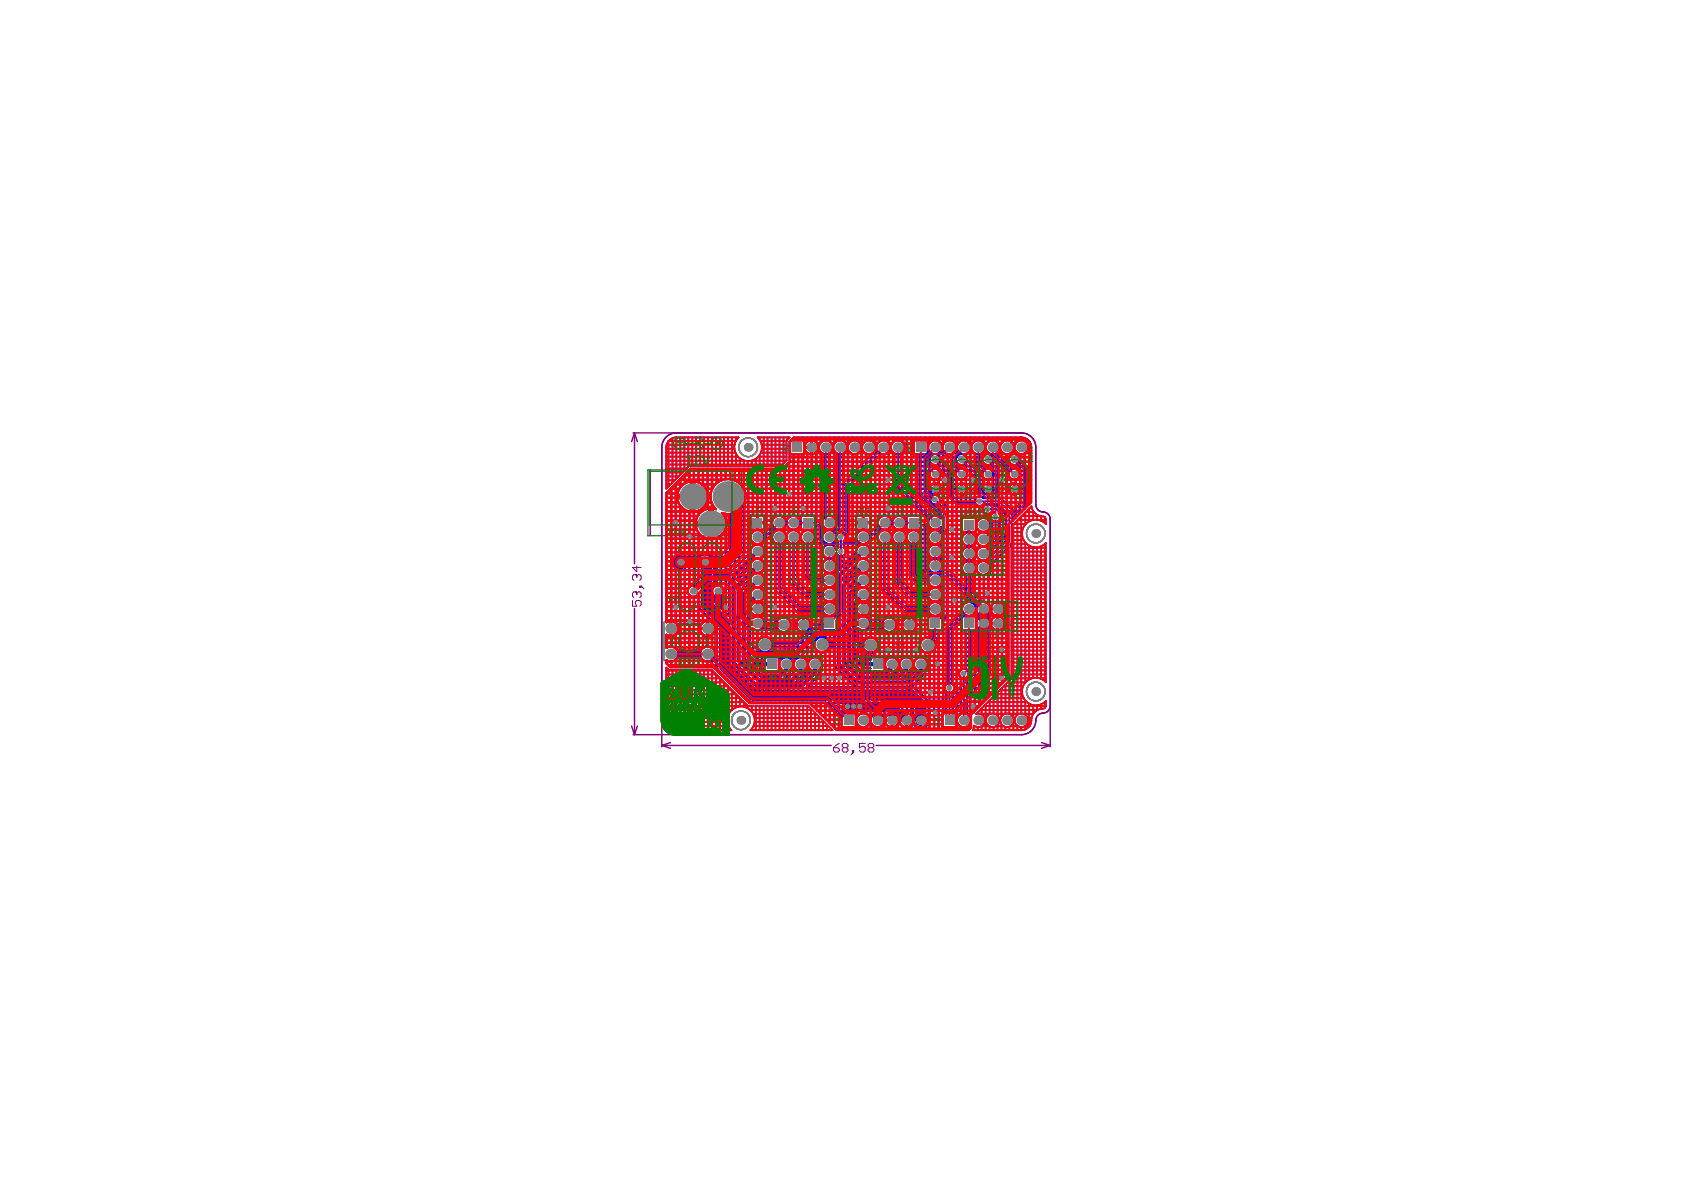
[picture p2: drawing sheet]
<svg xmlns="http://www.w3.org/2000/svg" width="297mm" height="210mm" viewBox="0 0 297 210" stroke-linecap="round" stroke-linejoin="round" font-family="sans-serif">
<g fill="none" stroke="#808080" stroke-width=".18">
<circle cx="132" cy="78.9" r="1.65"/>
<circle cx="182.7" cy="94.1" r="1.65"/>
<circle cx="130.7" cy="127.1" r="1.65"/>
<circle cx="182.7" cy="122" r="1.65"/>
</g>
<g fill="none" stroke="#008000" stroke-width=".18">
<path d="M139.3 77.7h20.3v2.5h-20.3zM140.4 78.9h.4M140.6 78.7v.4M161.1 77.7h20.3v2.5h-20.3zM162.2 78.9h.4M162.4 78.7v.4M119.5 99.2h1M120 98.7v1M123.8 99.2h1.1M124.3 98.7v1M132.3 90.9h2.6v20.3h-2.6zM133.4 92.2h.5"/>
<path d="M133.6 92v.5M136.1 90.9h7.7v5.1h-7.7zM142.2 92.2h.5M142.5 92v.5M145 90.9h2.6v20.3h-2.6zM151 90.9h2.5v20.3h-2.5zM152 92.2h.5M152.3 92v.5M154.8 90.9h7.6v5.1h-7.6zM160.9 92.2h.5M161.1 92v.5M163.7 90.9h2.5v20.3h-2.5z"/>
<path d="M117.1 109.7h8.9v6.8h-8.9zM121.1 113.1h1M121.6 112.6v1M138.7 110.2h2.5M139 113.7h1.9M140 108.9v2.6M140 112.8v1.9M146 109.9h.6M146.3 109.7v.5M157.3 110.2h2.6M157.6 113.7h2M158.6 108.9v2.6"/>
<path d="M158.6 112.8v1.9M164.7 109.9h.5M164.9 109.7v.5M169.6 106.1h7.7v5.1h-7.7zM170.7 109.9h.5M170.9 109.7v.5M148.5 125.8h15.2v2.5h-15.2zM149.5 127.1h.4M149.7 126.9v.4M166.2 125.8h15.2v2.5h-15.2zM167.3 127.1h.4M167.5 126.9v.4"/>
</g>
<g fill="none" stroke="#008000" stroke-width=".2">
<path d="M114.3 82.9h16.5v11.6h-16.5zM127.6 87.6h1.6M128.4 86.7v1.7M163.4 80.6h4.2v6h-4.2zM164.3 86.2h1.3M164.9 85.6v1.3M168 80.6h4.3v6h-4.3zM169 86.2h1.2M169.6 85.6v1.3M172.7 80.6h4.2v6h-4.2zM173.6 86.2h1.3M174.3 85.6v1.3"/>
<path d="M177.3 80.6h4.3v6h-4.3zM178.3 86.2h1.2M178.9 85.6v1.3M133.9 113l.6-.4 .4-.1h10.1a1.19 1.19 0 0 1 1.2 1.2 1.19 1.19 0 0 1-1.2 1.2h-10.1a1.19 1.19 0 0 1-1.1-.7 1.19 1.19 0 0 1 .1-1.2zM152.6 113.1l.6-.4 .3-.1h10.2a1.19 1.19 0 0 1 1.2 1.2 1.19 1.19 0 0 1-1.2 1.2h-10.2a1.19 1.19 0 0 1-1-.7 1.19 1.19 0 0 1 .1-1.2z"/>
</g>
<g fill="none" stroke="#800080" stroke-width=".25">
<path d="M111.7 76.4h7.2M111.9 76.4l.5 1.5M111.9 76.4l-.5 1.5M111.9 76.4v23M117.3 77.3a2.53 2.53 0 0 1 2-.9h60.9a2.54 2.54 0 0 1 2.5 2.5v10.1a1.44 1.44 0 0 0 1.7 1.4 1.27 1.27 0 0 1 .8 1.2v32.9a1.44 1.44 0 0 1-1.6 1.4 1.54 1.54 0 0 0-1 1.7 2.54 2.54 0 0 1-2.4 2h-60.9a2.54 2.54 0 0 1-2.6-2.5v-48.2l.1-.6zM114.7 82.9v11.6M111.9 107.3v22.3M111.4 128.1l.5 1.5M111.7 129.6h7.2M112.4 128.1l-.5 1.5M116.7 127.4v4.3M116.7 131.5l1.6 .5"/>
<path d="M116.7 131.5h29.9M118.3 131l-1.6 .5M154.5 131.5h30.7M183.7 131l1.5 .5M185.2 124.9v6.8M185.2 131.5l-1.5 .5"/>
<circle cx="132" cy="78.9" r="1.65"/>
<circle cx="182.7" cy="94.1" r="1.65"/>
<circle cx="130.7" cy="127.1" r="1.65"/>
<circle cx="182.7" cy="122" r="1.65"/>
</g>
<g fill="none" stroke="#800080" stroke-width=".18">
<path d="M112.3 99.8v1l-.7-.7h1.5M111.6 105.9v1h.7l-.2-.5v-.2l.2-.3h.5l.3 .3v.5l-.3 .2M112.1 104.4h.1M112.1 101.4h.1M112.1 101.4h-.3l-.2 .2v.5l.2 .3M112.1 104.4h-.3l-.2 .2v.6l.2 .2M112.1 104.4l.2 .2M112.1 101.4l.2 .2M112.3 104.6l.3-.2h.2l.3 .2v.6l-.3 .2M112.3 101.6l.3-.2h.2l.3 .2v.5l-.3 .3M112.3 101.6v.3M112.3 104.6v.3"/>
<path d="M112.8 103.4h.3v.2h-.3zM113.1 103.4l.5 .5M147 131.9h.8l.2 .2v.3l-.2 .3h-.5l-.3-.3zM148 131.1l-.5 .3-.5 .5M148.8 131.9l-.2 .2v.3l.2 .3h.5l.3-.3v-.3l-.3-.2M148.8 131.9h.5M148.8 131.9l-.2-.3v-.2l.2-.3h.5l.3 .3v.2l-.3 .3M150.3 132.4h.3v.3h-.3zM150.6 132.7l-.5 .5M152.6 131.1h-1v.8l.5-.3h.3l.2 .3v.5l-.2 .3h-.5l-.3-.3M153.4 131.9l-.3 .2v.3l.3 .3h.5l.2-.3v-.3l-.2-.2M153.4 131.9h.5"/>
<path d="M153.4 131.9l-.3-.3v-.2l.3-.3h.5l.2 .3v.2l-.2 .3"/>
</g>
<path d="M139.3 77.6h20.3v2.6h-20.3zM161.1 77.6h20.3v2.6h-20.3zM148.5 125.8h15.2v2.5h-15.2zM166.2 125.8h15.2v2.5h-15.2z" fill="none" stroke="#c0c073" stroke-width=".2"/>
<g fill="#c0c073">
<path d="M135.3 121.5h.2l.2 .8 .3-.8h.1l.3 .8 .2-.8h.2l-.3 1h-.2l-.3-.8-.2 .8h-.2z"/>
<path d="M133.8 121.5h.1l.3 .8 .2-.8h.2l.2 .8 .3-.8h.2l-.4 1h-.1l-.3-.8-.2 .8h-.2z"/>
<path d="M132.2 121.5h.2l.2 .8 .3-.8h.2l.2 .8 .2-.8h.2l-.3 1h-.2l-.2-.8-.3 .8h-.2z"/>
<path d="M128.3 121.6l.4-.1 .3 .1 .1 .4-.2 .4-.3 .1-.4-.1 .1-.1 .4 .1 .2-.2-.1-.5z"/>
<path d="M125.6 121.6l.4-.1 .3 .2 .1-.2 .4 .1 .1-.1v1h-.1v-.8l-.2-.1-.2 .2v.7h-.2v-.7l-.2-.2-.2 .1-.1 .8h-.1z"/>
<path d="M130.8 121.6l-.1 .3 .1 .4 .4 .2 .3-.1 .1 .1v-1.5h-.1v.6l-.2-.1zM131 121.7l.3-.1 .1 .1v.6h-.4z"/>
<path d="M129.7 121.5v1.3h.2v-.5l.2 .2h.3l.2-.3v-.4l-.2-.3h-.4l-.1 .1zM129.9 121.7l.2-.1a.4 .4 0 0 1 .3 .4 .4 .4 0 0 1-.2 .4l-.3-.2z"/>
<path d="M127.1 122a.55 .55 0 0 0 1.1 0 .55 .55 0 0 0-1.1 0zM127.4 121.7l.3-.1 .2 .2v.4l-.2 .2a.4 .4 0 0 1-.3-.3 .4 .4 0 0 1 0-.4z"/>
<circle cx="132" cy="122.4" r=".13"/>
<circle cx="129.3" cy="122.4" r=".13"/>
</g>
<g fill="none" stroke="#808080" stroke-width=".18">
<circle cx="132" cy="78.9" r="1.65"/>
<circle cx="182.7" cy="94.1" r="1.65"/>
<circle cx="130.7" cy="127.1" r="1.65"/>
<circle cx="182.7" cy="122" r="1.65"/>
</g>
<g fill="none" stroke="#00f" stroke-width=".3">
<path d="M117.5 79.2h12.1M117.5 79.8h12.2M117.6 78.4h12M117.9 77.8v8M117.9 77.8h11.9M118.6 77.3v7.8M119.3 77.2a1.75 1.75 0 0 0-1.8 1.7v7.3l3.9-3.9M119.3 77.2h11M119.3 77.2v7.2M120 77.2v6.5M120.7 77.2v5.8M121.4 77.2v5.1"/>
<path d="M122.1 77.2v5M122.8 77.2v5M123.5 77.2v5M124.2 77.2v5M124.9 77.2v5M125.6 77.2v5M126.3 77.2v5M127 77.2v5M127.7 77.2v5M128.4 77.2v5M129.1 77.2v5M129.8 77.2v.6"/>
<path d="M130.3 77.1a2.43 2.43 0 0 0-.1 3.5 2.43 2.43 0 0 0 3.5 0 2.43 2.43 0 0 0-.1-3.5M133.6 77.2h5.7l-.3 .3M134 77.2v.4M134.1 77.8h4.7M134.2 79.8h4.5M134.3 78.4h4.4M134.4 79.2h4.3M134.7 77.2v5M135.4 77.2v5M136.1 77.2v5M136.8 77.2v5M137.5 77.2v5"/>
<path d="M138.2 77.2v4.6M138.9 77.2v.3M138.9 77.5l-.2 .4v3.3l-.9 1h-16M117.5 84.7h1.5M117.5 85.4h.8M117.5 84h2.2M117.5 82.7h3.6M117.5 83.3h2.9M117.5 80.5h12.7M117.5 81.3h13.8M117.5 81.9h20.5M121.8 82.1l-.4 .2"/>
<path d="M129.8 80v2.2M130.5 80.9v1.3M131.2 81.2v1M131.9 81.3v.9M131.9 100v.5M133.3 80.9v1.3M133.8 80.5h4.9M134 80.2v2M138.7 81.3h-6.1v.9M148.3 94.7v2.6M150.8 99.7v.6M151.1 99.4l-2.4 2.5v.5l2.4-2.4v-.6"/>
<path d="M164.9 88.2l1.6 1.5v18.7l-1.6 1.5M172.8 88.4h3.4l1.8 1.8v5.4l-4.6 4.6M174.2 89.8h1.5l1.2 1.1v3.3l-3.5 3.5M175.6 91.2v1.8l-2.2 2.1M178.4 98.7h6.1M178.4 99.4h6.1M178.4 97.3h6.1M178.4 96.6h6.1M178.4 98h6.1M178.4 95.9h2.7M178.5 92.4v3.2l-.3 .5 .2 .5v23l-6.2 6.3M178.5 92.5l.5-.2 2.9-3a2.17 2.17 0 0 0 2.3 1.9l.3 .4v.8a2.43 2.43 0 0 0-3.5 0 2.43 2.43 0 0 0 0 3.5 2.43 2.43 0 0 0 3.5-.1v24.5a2.43 2.43 0 0 0-3.5 0 2.43 2.43 0 0 0 0 3.4 2.43 2.43 0 0 0 3.5 0v.8"/>
<path d="M178.5 94.5h1.8M178.5 95.2h2M178.5 93.1h2M178.5 93.8h1.8M178.7 92.4h2.3M178.7 92.4v34.2M179.5 91.8v34.3M179.5 91.7h2.7M180.1 91.1v34.8M180.2 91h3.3M180.9 90.4v2.1M180.9 95.7v24.7"/>
<path d="M180.9 90.3h1.5M181.5 89.7v2.3M181.5 96.2v23.7M181.6 89.6h.4M182.2 90.1v1.6M182.2 96.5v23.1M182.9 90.8v.9M182.9 96.5v23.1M183.2 91.7h1.3M183.6 91.1v.8M183.6 96.4v23.3M184.3 91.2v1.1"/>
<path d="M184.5 95.9h-.2v24.3M117.5 119.7h9.5M117.5 119h8.9M117.5 118.3h8.1M117.8 118.1l.4 .1h7.4l6.3 6.3 10.7 .1 4.3 4.2h-14.5a2.43 2.43 0 0 0 0-3.5 2.43 2.43 0 0 0-3.5 0 2.43 2.43 0 0 0 .1 3.5h-9.7M117.9 118.1l-.4-.3v9.3a1.75 1.75 0 0 0 1.8 1.7M117.9 118.1v10.1M118.6 118.2v10.5M119.3 118.2v10.6M120 118.2v10.6M120.7 118.2v10.6M121.4 118.2v10.6"/>
<path d="M122.1 118.2v10.6M122.8 118.2v10.6M123.5 118.2v10.6M124.2 118.2v10.6M124.9 118.2v10.6M125.6 118.2v10.6M126.3 118.9v9.9M127 119.6v9.2M130.1 101.8l2.4-2.4-.1 .6-2.3 2.3zM130.1 102.2h.1M130.4 101.5h.5M130.5 101.4v.5"/>
<path d="M131 103.4l1.5-1.5-.1 .6-1.4 1.5zM131 103.6h.4M131.1 100.8h.5M131.2 100.7v.5M131.2 103.2v.6M131.5 102.9h.6M131.8 100.1h.5M131.9 105.1l.6-.6-.1 .6-.5 .5zM131.9 102.5v.6M131.9 105h.5M132.2 102.2h.2M148.7 102.2h.2"/>
<path d="M148.7 101.8v.6M149 101.5h.6M149.4 101.2v.5M149.5 103.6h.5M149.7 100.8h.6M150.1 100.4v.6M150.1 103v.5M150.2 102.9h.5M150.4 100.1h.6M150.6 105h.5M150.8 102.3v.5M150.8 104.8v.6"/>
<path d="M150.9 102.2h.2M151.1 104.4l-.7 .8v.5l.7-.6v-.6M151.1 101.9l-1.6 1.6v.6l1.6-1.6v-.6M152.2 117.9h1.4M170 118.8v8.3M178.4 119.7h3.6M178.4 101.5h6.1M178.4 105h6.1M178.4 100.1h6.1M178.4 102.9h6.1M178.4 102.2h6.1M178.4 103.6h6.1"/>
<path d="M178.4 100.8h6.1M178.4 119h6.1M178.4 116.9h6.1M178.4 117.6h6.1M178.4 118.3h6.1M178.4 116.2h6.1M178.4 114.8h6.1M178.4 115.5h6.1M178.4 113.4h6.1M178.4 112.7h6.1M178.4 114.1h6.1M178.4 111.3h6.1"/>
<path d="M178.4 112h6.1M178.4 109.2h6.1M178.4 109.9h6.1M178.4 107.1h6.1M178.4 107.8h6.1M178.4 105.7h6.1M178.4 110.6h6.1M178.4 106.4h6.1M178.4 104.3h6.1M178.4 108.5h6.1M183.4 119.7h1.1M117.5 126.6h10.8"/>
<path d="M117.5 125.9h11M117.5 123.9h13.8M117.5 120.4h10.2M117.5 125.3h11.6M117.5 123.2h13M117.5 122.5h12.4M117.5 121.8h11.6M117.5 121h10.9M117.5 124.5h14.5M117.6 127.3h10.7M117.8 128h10.7M118.8 128.8h10.1"/>
<path d="M127.7 120.3v8.5M128.4 121v5.2M128.4 127.9v.9M129.1 121.7v3.5M129.8 122.4v2.4M130.5 123.1v1.5M131.2 123.8v.9M131.9 124.5v.4M132.3 125.3h11M132.4 128.8h14.4M132.6 124.6v.9M132.6 128.6v.2"/>
<path d="M132.8 125.9h11.2M132.9 128h13.2M133.1 127.3h12.3M133.1 126.6h11.6M133.3 124.6v4.2M134 124.6v4.2M134.7 124.6v4.2M135.4 124.6v4.2M136.1 124.6v4.2M136.8 124.6v4.2M137.5 124.6v4.2M138.2 124.6v4.2"/>
<path d="M138.9 124.6v4.2M139.6 124.6v4.2M140.3 124.6v4.2M141 124.6v4.2M141.7 124.6v4.2M142.4 124.6v4.2M143.1 125v3.8M143.8 125.7v3.1M144.5 126.4v2.4M145.2 127.1v1.7M145.9 127.8v1M146.6 128.5v.3"/>
<path d="M167.5 121.4v5.7M171.6 128.8h9.1M171.7 128.6v.2M172.2 125.9a1.19 1.19 0 0 1 1.5 1.4 1.19 1.19 0 0 1-1.9 .7l-.1 .7M172.5 125.6v.3M172.5 128.2v.6M172.8 125.3h10.2M173 125.9h1.6M173.1 124.9v1.1M173.1 128.1v.7M173.2 128h1.2M173.5 124.5h11"/>
<path d="M173.7 126.6h.3M173.7 127.3h.2M173.9 124.2v4.6M174.2 123.9h7M174.6 123.5v2.5M174.6 128.1v.7M174.9 123.2h5.7M175.2 122.8v3.1M175.2 128.2v.6M175.6 125.9h1.6M175.7 122.5h4.6M175.8 128h1.1"/>
<path d="M176 122.1v4.1M176 127.9v.9M176.2 126.6h.3M176.3 127.3h.2M176.3 121.8h4M176.6 121.5v4.9M176.6 127.7v1.1M177 121h3.4M177.4 120.7v5.2M177.4 128.2v.6M177.7 120.4h3.2M178 120.1v5.8"/>
<path d="M178 128.2v.6M178.1 125.9h1.6M178.3 128h1.2M178.7 126.6h.4M178.7 127.5v1.3M178.8 127.3h.2M179.5 128v.8M180.1 128.2v.6M180.9 123.6v2.5M181.3 126.6h.7M181.3 127.3h.6M181.5 124.1v4"/>
<path d="M181.6 128h-.7v.7M182.2 124.4v1.5h-1.6M182.9 124.4v.9M183.6 124.2v.8M184.3 123.9h.2M184.3 123.8v1M184.5 124.5l-.3 .4a2.3 2.3 0 0 0-2.3 2.6 1.75 1.75 0 0 1-1.7 1.3h-8.6v-.1"/>
<circle cx="175.1" cy="127.1" r="1.19"/>
<circle cx="177.6" cy="127.1" r="1.19"/>
<circle cx="180.2" cy="127.1" r="1.19"/>
</g>
<g fill="none" stroke="#00f" stroke-width=".41">
<path d="M139.3 77.9v3.5M139.5 77.7h2.3v2.4h-2.5v-2.2l.7-.7h40.2a1.7 1.7 0 0 1 1.7 1.7v9.7l-3.3 3.3v-1.7l-.2-.4M139.8 77.5h41.3M140 77.2v.5M140.8 77.2v.5M141.6 77.2v.5M141.8 78.2h.3M141.8 79.8h.5M142.4 77.2v.7M142.4 79.9v11.1M143.2 77.2v.5M143.9 79.8h1"/>
<path d="M144 77.2v.8M144 79.8v33M144.2 78.2h.4M144.8 77.2v.8M144.8 79.8v32.5M145.6 77.2v.5M146.4 77.2v.7M146.4 79.9v11.1M146.5 79.8h.9M146.7 78.2h.4M147.2 77.2v1M147.2 79.6v11.7"/>
<path d="M148 77.2v.5M148.8 77.2v.6M149 79.8h.9M149.3 78.2h.4M149.6 77.2v1.2M149.6 79.4v19.5M150.4 77.2v.5M151.2 77.2v.5M151.5 79.8h1M151.8 78.2h.4M152 77.2v1.5M152 79.1v11.9"/>
<path d="M152.8 77.2v.6M153.6 77.2v.5M154.1 79.8h.9M154.3 78.2h.4M154.4 77.2v1.1M154.4 79.5v33.2M155.2 77.2v.6M155.2 80v11.3M156 77.2v.5M156.6 79.8h.9M156.8 77.2v.9M156.8 79.7v11.5"/>
<path d="M156.9 78.2h.4M157.6 77.2v.7M157.6 79.9v11.6M158.4 77.2v.5M159.2 77.2v.8M159.4 78.2h1.8M159.6 79.1h1.6M160 77.2v13.8M160.8 77.2v13.8M161.2 79.8h-2v11.3M161.2 77.7h2.5v2.4h-2.5zM161.6 77.2v.5"/>
<path d="M162.4 77.2v.5M163.2 77.2v.5M163.7 78.2h.2M163.7 79.8h.4M164 77.2v.9M164 79.7v11.7M164.8 77.2v.5M165.6 77.2v.6M165.6 80v.3M165.8 79.8h.9M166 78.2h.4M166.4 77.2v1.1"/>
<path d="M166.4 79.5v9.3M167.2 77.2v.5M168 77.2v.5M168.3 79.8h.9M168.5 78.2h.5M168.8 77.2v3.3M169.6 77.2v.5M170.3 77.2v.5M170.8 79.8h.9M171.1 78.2h.4M171.2 77.2v1.2M171.2 79.4v11.9"/>
<path d="M171.9 77.2v.6M171.9 80v8.3M172.8 77.2v.5M173.4 79.8h.9M173.5 77.2v.9M173.5 79.7v.7M173.6 78.2h.4M174.4 77.2v.7M174.4 79.9v.2M175.1 77.2v.5M175.9 79.8h.9M176 77.2v.8"/>
<path d="M176 79.8v8M176.2 78.2h.4M176.7 77.2v.8M176.7 79.8v8.4M177.6 77.2v.5M178.3 77.2v.7M178.3 79.9v.3M178.4 79.8h1M178.7 78.2h.4M179.2 77.2v1M179.2 79.6v.5M179.9 77.2v.5"/>
<path d="M180.8 77.3v.5M181 79.8h.9M181.2 78.2h.5M181.4 79.1h.5M181.5 77.9v11M117.6 99h1.4M117.6 95.8h15.4M117.6 95h7.2M117.6 92.6h5.1M117.6 91.8h5.2M117.6 93.4h5.3M117.6 91h5.5"/>
<path d="M117.6 97.4h14.8M117.6 94.2h5.8M117.6 98.2h2.2M117.6 90.2h4M117.6 99.8h1.7M117.6 88.6h2.1M117.6 87.8h1.9M117.6 87h1.9M117.6 89.4h2.6M117.6 96.6h14.9M117.6 86.9v22.8M118.3 86.2h1.5"/>
<path d="M118.4 86.1v23.4M119.1 85.4h1.4M119.2 85.3v13.3M119.2 99.8v10.1M119.9 84.6h7.6M120 84.5v1.4M120 89.2v9M120.3 98.2h3M120.7 83.8h43.3M120.8 83.7v1.5M120.8 89.9v8.6M120.8 99.8v17.9"/>
<path d="M120.8 99.8h2.3M121 99h2M121.5 83h42.7M121.6 82.9v2M121.6 90.2v13.4M122.4 82.7v2.2M122.4 90.3v13M122.7 90.2h1.1M123.2 82.7v2.4M123.2 90.1v.7M123.2 93.9v4.5M123.8 85.4h2.4"/>
<path d="M124 82.7v2.9M124 89.6v.5M124 94.7v3.1M124.1 89.4h1.8M124.5 86.2h1.1M124.7 88.6h.8M124.8 82.7v4.3M124.8 88.2v1.5M124.8 95v2.9M124.8 87h.6M124.9 87.8h.4M125.4 98.2h6.2"/>
<path d="M125.6 82.7v3.6M125.6 88.9v.8M125.6 95.1v3.4M125.9 99h4.9M126 95h6.4M126 99.8h4M126.3 89.8a2.71 2.71 0 0 0-3.6 2.7 2.71 2.71 0 0 0 3.8 2.4 2.71 2.71 0 0 0 .9-4.4 3.1 3.1 0 0 0 4.1-3.1 3.1 3.1 0 0 0-4.4-2.7 3.1 3.1 0 0 0-.8 5.1M126.4 82.7v2.5M126.4 94.9v8.4M127.2 82.7v2.1M127.2 94.4v9M127.4 94.2h5.1"/>
<path d="M127.7 91h4.7M127.9 93.4h9.2M128 82.7v1.8M128 90.6v1M128 93.2v14.8M128.1 91.8h4.3M128.1 92.6h4.3M128.8 82.7v1.8M128.8 90.6v10.4M129.3 84.6h52.6M129.6 82.7v2M129.6 90.4v9.8"/>
<path d="M130 90.2h35.9M130.4 82.7v2.5M130.4 89.9v9.5M130.6 85.4h33.8M130.9 89.4h34.6M131.2 86.2h32.8M131.2 82.7v3.5M131.2 88.9v9.7M131.3 88.6h32.9M131.5 87h32.9M131.5 87.8h32.6M132 82.7v15.1"/>
<path d="M132.4 93.4v-2.4h2.5v2.4M132.8 82.7v8.3M132.8 93.4v.4M132.8 95.7v.6M133.6 82.7v8.3M134.2 95.8h2.6v20.1M134.4 82.7v8.3M134.4 93.4v.4M134.4 95.7v.6M134.4 98.2v.6M134.4 98.2h11.1M134.6 99h10.7"/>
<path d="M134.7 96.6h10.5M134.8 94.2h1.5M134.8 95h1.4M134.9 99.8l-.1-.1a1.24 1.24 0 0 0-1.4-1.1 1.47 1.47 0 0 0 1.5-1.4 1.25 1.25 0 0 0-1.4-1.2 1.25 1.25 0 0 0-1.1 1.5l-3.5 3.4-.2 .4-.1 7.4-2.6-2.7v-.9a1.01 1.01 0 0 0 1.4-.1 1.01 1.01 0 0 0 0-1.4 1.01 1.01 0 0 0-1.4-.1v-4.1a1.56 1.56 0 0 0-1.2-1.5 1.56 1.56 0 0 0-1.8 .8v.9l.2 .4v3.8a1.01 1.01 0 0 0-1.5-.3 1.01 1.01 0 0 0 0 1.5 1.01 1.01 0 0 0 1.5-.2M134.9 99.8a1.24 1.24 0 0 1-1.5 1.2M134.9 92.6h1.3M134.9 91.8h1.3M134.9 91h2.1M134.9 97.4h10.2M134.9 99.8h10.2M135.2 82.7v29.6M136 82.7v30.2"/>
<path d="M136.8 82.7v8.4M136.8 93.3v.3M137.6 82.7v8.3M137.6 96v13.1M137.7 93.4h2M137.8 91h1.7M138.1 95.8h1.2M138.4 82.3v9.1M138.4 93v1M138.4 95.5v13.4M138.5 82.2h43.4M138.6 94.2h.2"/>
<path d="M138.6 92.6h.2M138.6 91.8h.2M138.6 95h.1M139.2 81.6v9.6M139.2 93.2v.6M139.2 95.7v13.7M139.3 81.4l-1.3 1.3h-16.2l-4.2 4.2v22.8a1.34 1.34 0 0 1 2.1 1.2 1.34 1.34 0 0 1-2.1 1.1v2.3a1.34 1.34 0 0 1 2.1 1.1 1.34 1.34 0 0 1-2.1 1.1M139.3 81.4h24.8M139.3 80.6h24.8M140 80.1v10.9M140 96v21M140.2 93.4h5.8"/>
<path d="M140.4 91h.8M140.6 95.8h1.3M140.8 80.1v11.2M140.8 93.1v.7M140.8 95.7v13.6M141.1 94.2h.2M141.1 92.6h.1M141.1 91.8h.1M141.2 95h.1M141.2 93.4v-2.4h2.5v2.4M141.6 80.1v10.9M141.6 93.4v.5"/>
<path d="M141.6 95.6v13.3M142.4 96v13.1M143.1 95.8h2.6M143.2 80.1v10.9M143.2 93.4v.3M143.2 95.8v20.3M143.6 94.2h1.6M143.7 95h1.4M143.7 92.6h1.4M143.7 91.8h1.4M143.7 91h2.2M145.6 80.1v11.1"/>
<path d="M145.6 93.2v.5M145.6 95.8v.5M145.6 98.3v.5M146.6 93.4h9.2M146.7 91h4.3M146.9 95.8h.9M147.1 98.2h3.2M147.2 93.1v.8M147.2 95.6v.8M147.2 98.2v.7M147.3 99h2.2M147.4 96.6h.4l-.3 .4a1.25 1.25 0 0 0-1.9-.7 1.25 1.25 0 0 0 0 2 1.25 1.25 0 0 0 1.9-.7 .86 .86 0 0 0 1.3 .4 .86 .86 0 0 0 .1-1.4h2.3"/>
<path d="M147.4 94.2h.2M147.5 92.6h3.5M147.5 91.8h3.5M147.5 99.8h1.2M147.8 96.6v-1.2l-.3-.4a1.25 1.25 0 0 1-1.9 .7 1.25 1.25 0 0 1 0-2 1.25 1.25 0 0 1 1.9 .7 .86 .86 0 0 1 1.3-.4 .86 .86 0 0 1 .1 1.4v1.2M148 80.1v13.9M148 98.1v2.4M148.8 80v14M148.8 98v1.7M148.9 95.8h2.7M149 94.2h2.1M149.1 95h1.9"/>
<path d="M149.2 97.4h1.8M150.4 80.1v18M151 93.4v-2.4h2.5v2.4M151.2 80.1v10.9M151.2 93.4v.7M151.2 95.4v1.2M152 96v.1M152.8 80v11M152.8 93.4v.2M152.8 95.9v.2M152.8 98.4v.3M152.9 95.8h2.5"/>
<path d="M153.1 98.2h11M153.2 99h10.8M153.3 96.6h10.6M153.4 94.2h1.5M153.5 95h1.3M153.5 99.8v-.1a1.24 1.24 0 0 0-1.5-1.1 1.36 1.36 0 0 0 1.4-1.9 1.24 1.24 0 0 0-1.5-.6 1.24 1.24 0 0 0-.9 1.3l-3.6 3.7M153.5 99.8a1.24 1.24 0 0 1-1.4 1.2M153.5 92.6h1.4M153.5 91.8h1.4M153.5 91h2.2M153.5 97.4h10.2M153.5 99.8h10.2"/>
<path d="M153.6 80.1v32.3M155.2 93.1v.8M155.2 95.6v20.3M156 80.1v10.9M156 96v13.2M156.3 93.4h2M156.5 91h1.7M156.7 95.8h1.3M156.8 93.2v.5M156.8 95.8v13.1M157.2 94.2h.3M157.2 92.6h.2"/>
<path d="M157.3 91.8h.1M157.3 95h.1M157.6 92.9v1.1M157.6 95.4v13.7M158.4 80.1v10.9M158.4 93.4v.1M158.4 96v20.5M158.9 93.4h5.8M159 91h.9M159.2 93.3v.3M159.2 95.9v13.8M159.2 95.8h1.3"/>
<path d="M159.7 94.2h.3M159.8 92.6h.1M159.8 91.8h.1M159.8 95h.1M160 93.4v.9M160 95.2v13.8M160.8 93.4v.1M160.8 95.9v13.1M161.6 80.1v10.9M161.6 93.4v.2M161.6 95.9v13.8M161.8 95.8h2.5"/>
<path d="M162.3 94.2h1.5M162.4 95h1.3M162.4 80.1v14.4M162.4 95v18.3M162.4 92.6h1.4M162.4 91.8h1.4M162.4 91h2.1M162.4 91h-2.5v2.4M163.2 80.1v32.4M164 93v1M164 95.5v1M164 98v1"/>
<path d="M164.7 80.1a.99 .99 0 0 0-.6 1.5 .99 .99 0 0 0 1.7 0 .99 .99 0 0 0-.6-1.5M164.7 80.1a1.24 1.24 0 0 1-.8-1.9 1.24 1.24 0 0 1 2.1 0 1.24 1.24 0 0 1-.8 1.9M164.8 82v.7M164.8 84.6v.7M164.8 87.2v.1M164.8 89v2M165 89l.9 .9v1.5a1.24 1.24 0 0 0-1.8-.1 1.24 1.24 0 0 0 0 1.8 1.24 1.24 0 0 0 1.8-.1v1a1.24 1.24 0 0 0-1.8-.2 1.24 1.24 0 0 0 0 1.8 1.24 1.24 0 0 0 1.8-.1v1a1.24 1.24 0 0 0-1.8-.1 1.24 1.24 0 0 0 0 1.8 1.24 1.24 0 0 0 1.8-.1v.9a1.24 1.24 0 0 0-1.8-.1 1.24 1.24 0 0 0 0 1.8 1.24 1.24 0 0 0 1.8-.1v1a1.24 1.24 0 0 0-1.8-.2 1.24 1.24 0 0 0 0 1.9 1.24 1.24 0 0 0 1.8-.2M165 89a.86 .86 0 0 1-.9-.8 .86 .86 0 0 1 .9-.9 .86 .86 0 0 1 .8 .9l1.1 1.1 .1 .4v18.7l-.1 .4M165.2 93.4h.7M165.4 91h.5M165.5 85.4h3.6M165.5 87h3.5"/>
<path d="M165.6 81.8v1.1M165.6 84.4v1.1M165.6 87v.5M165.6 89.5v1.6M165.6 93.3v.3M165.6 95.8v.4M165.6 98.4v.3M165.6 95.8h.3M165.7 83h3.1M165.8 87.8h6.4M165.8 98.2h.1M165.8 81.4h2.9"/>
<path d="M165.8 80.6h2.9M165.9 83.8h2.7M165.9 86.2h2.7M166.2 88.6h5.8M167 89.4h6.4M167 99h3.5M167 95.8h2.9M167 95h2.7M167 92.6h2.7M167 91.8h2.7M167 93.4h2.7M167 91h7.7"/>
<path d="M167 97.4h2.7M167 94.2h3M167 98.2h2.8M167 90.2h6.4M167 99.8h2.7M167 96.6h3.2M167.2 80.1v40.4M168 80.1v40.5M168.8 81.6v1.6M168.8 84.1v1.6M168.8 86.8v42M169.6 82v.7"/>
<path d="M169.6 84.6v.7M169.6 87.2v30.9M169.6 80.1a.99 .99 0 0 0-.9 1.3 .99 .99 0 0 0 1.6 .3 .99 .99 0 0 0-.4-1.6 1.25 1.25 0 0 0 1.2-1.7 1.25 1.25 0 0 0-2.1-.4 1.25 1.25 0 0 0 .6 2.1M169.7 91.3h2.5v2.5h-2.5zM170.1 85.4h3.6M170.2 87h3.5M170.3 80.1v.3M170.3 81.7v1.3h3.2M170.3 84.3v1.3M170.3 86.9v4.4M170.3 93.8v.2M170.3 96.2v.3"/>
<path d="M170.3 98.8v.3M170.5 80.6h2.9M170.5 81.4h2.8M170.6 83.8h2.7M170.6 86.2h2.7M171.2 96.3v.1M171.2 98.9v.1M171.3 99h1.7M171.8 94.2h.8M171.9 88.6v2.7M171.9 93.8v.6M171.9 98.3v1.2"/>
<path d="M172 98.2h.3M172.1 99.8h.2M172.1 97.4h.1M172.2 91.8h.3M172.2 93.4h.3M172.4 95.8h-.5v1.2M172.8 80.1v7.4M172.8 89.3v2.2M172.8 93.6v.5M172.8 96.2v.4h-1.2M172.8 98.7v.4M173.5 81.7v1.3"/>
<path d="M173.5 84.3v1.3M173.5 86.9v.9M173.5 89v.2M173.5 90.4v.9M174.4 82v.7M174.4 84.6v.7M174.4 87.2v.6M174.4 90.7v1M174.4 91.8h.6M174.6 98.2h.1M174.6 99.8l3.3-3.2v22.9l-6.6 6.5v.9a1.26 1.26 0 0 0-.7-1v-6.4a.86 .86 0 0 0 0-1.3 .86 .86 0 0 0-1.2 0 .86 .86 0 0 0 .1 1.3v6.4a1.24 1.24 0 0 0-.2 2.2 1.24 1.24 0 0 0 2-.9v1.1l-.5 .5h-23.2l-4.8-4.8M174.6 99.8h3.3"/>
<path d="M174.7 97.4h.7M174.7 92.6a1.24 1.24 0 0 0-1.5-1.2 1.24 1.24 0 0 0-.9 1.7 1.24 1.24 0 0 0 2 .4l-.5 .4a1.24 1.24 0 0 0-1.6 1.5 1.24 1.24 0 0 0 2.1 .7l-.5 .4a1.24 1.24 0 0 0-1.6 1.4 1.24 1.24 0 0 0 2.1 .7l-.5 .4a1.24 1.24 0 0 0-1.6 1.1 1.24 1.24 0 0 0 1.4 1.3 1.24 1.24 0 0 0 1-1.6M174.7 95h.6M174.7 92.6h.3M174.8 85.4h3.6M174.8 87l3.5 .1v2.6M175 83h3.1M175 91.9v.8l-.6 .7 .3-.8M175.1 94.2h1M175.1 80.1v.6l2.9-.1M175.1 84v1.9M175.1 86.6v1.2"/>
<path d="M175.1 89v.2M175.1 90.4v.1M175.1 94.2v1M175.1 96.7v1M175.1 99.3v7.2M175.2 83.8h2.7M175.2 86.2h2.7M175.3 96.6h1M175.4 99h2.5M175.9 93.4h.4M176 89v.3M176 93.4v1"/>
<path d="M176 95.9v1M176 98.5v7.7M176.1 95.8h.9M176.1 89.4l-.4-.2-.8 .1-.5-.3h1.6l1.5 1.4v5l-3.1 3.1 .3-.6-.1-.6 2.8-2.8v-.3M176.2 92.6h.1M176.2 91.8h.1M176.2 98.2h1.7M176.3 91.7v2.3l-1.9 1.9 .3-.5-.1-.7 1.5-1.5v-1.3zM176.5 89.4h-.4l1.2 1.2M176.6 88l-.4-.2 .4 .2 1.8 1.8M176.7 89.7v.4M176.7 95.1v1"/>
<path d="M176.7 97.7v8.7M176.9 95h.6M176.9 90.2h.4M177 97.4h.9M177.2 88.6h4.6M177.3 90.5l.1 .4M177.6 96.9v22.9h-7M177.6 80.1v8.9M178 81.4h-2.9v1.9M178 89.4h3M178.3 81.9v1M178.3 84.4v1"/>
<path d="M178.6 91h.8M178.6 90.2h1.6M179.2 82v.7M179.2 84.6v.7M179.2 87.2v4.1M179.4 85.4h2.5M179.5 87h2.4M179.7 83h2.2M179.8 81.4h2.1M179.8 80.6h2.1M179.9 83.8h2M179.9 86.2h2"/>
<path d="M179.9 80.1v10.4M180.8 80v9.7M181.9 87.8l-8.4 .1a.87 .87 0 0 0-1.3-.1 .87 .87 0 0 0 0 1.3 .87 .87 0 0 0 1.3-.1h.5a.87 .87 0 0 0-.5 1.3 .87 .87 0 0 0 1.4 .1h.5h-.2a.86 .86 0 0 0-.1 1.5M117.6 116.5v.5l.6 .7h7.6l6.4 6.3h27.8l1 1v1.5a1.25 1.25 0 0 0-1.9-.4 1.25 1.25 0 0 0 .1 2 1.25 1.25 0 0 0 1.9-.7 1.4 1.4 0 0 0 1.5 1 1.4 1.4 0 0 0 1.2-1.3v-3l-.4-.7M117.6 114.2h.1M117.6 107.8h6.2M117.6 113.4h8.9M117.6 106.2h5.6M117.6 103.8h3.8M117.6 101.4h5.6M117.6 109.4h7.8M117.6 107h5.7"/>
<path d="M117.6 116.6h.1M117.6 108.6h7M117.6 100.6h5.6M117.6 112.6h8.9M117.6 105.4h5.6M117.6 104.6h3.8M117.6 103h5.6M117.6 102.2h5.6M117.6 112v2.2M117.6 116.5v.6M117.9 117.4h8.6M118.4 112.2v1.8"/>
<path d="M118.4 116.7v1M118.9 116.6h5.3M118.9 114.2h5.3M119.2 111.8v2.6M119.2 116.4v1.3M119.3 111.8h4.5M119.5 110.2h4.2M119.6 115.8h3.9M119.6 115h3.9M119.7 111h3.8M120 100.2v17.5M121.6 105v12.7"/>
<path d="M122.4 105.3v12.4M123.2 104.8v1.8l.2 .8 3.1 3.1v7l.1 .6 .3 .4M123.2 106.8v10.9M124 108v1.8M124 111.9v2.4M124 116.4v1.3M124.8 108.8v.7M124.8 112.2v1.8M124.8 116.7v1M125.4 116.6h1.1M125.4 114.2h1.1M125.6 109.6v.2"/>
<path d="M125.6 111.9v2.4M125.6 116.4v1.3M125.8 111.8h.7M125.9 110.2h.3M126 101.4h2.6M126 100.6h3.2M126 105.4h2.6M126 103h2.6M126 102.2h2.6M126.1 115.8h.4M126.1 115h.4M126.2 111h.3"/>
<path d="M126.2 106.2h2.4M126.3 118.2h.3M126.4 105.3v1.1M126.4 110.4v7.8M126.9 118.5l5 5.1 .5 .3 .5 .1M126.9 107h1.7M127.1 119h.2M127.2 105.1v2.2M127.2 118.9v.1M127.5 103.8h1.1M127.6 104.6h1M127.7 107.8h.9"/>
<path d="M127.9 119.8h.2M128 119.7v.1M128.5 108.6h.1M132.8 109a1.24 1.24 0 0 1 1.7 .1 1.24 1.24 0 0 1 0 1.7 1.24 1.24 0 0 1-1.7 .1M132.8 114.2h.8M132.8 115h1.5M132.8 111.8h14.4M132.8 113.4h.7M132.8 108.6h.4M132.8 108.4v.6M132.8 110.9v4.6l1 .9h1.1v-.5h2.5v2.5M132.8 112.6h1.2"/>
<path d="M133.2 115.8h14M133.4 101.1a1.25 1.25 0 0 1 1.5 1.2 1.25 1.25 0 0 1-1.5 1.3v.1a1.24 1.24 0 0 1 1.5 1.1 1.24 1.24 0 0 1-1.5 1.3v.1a1.24 1.24 0 0 1 1.4 1.5 1.24 1.24 0 0 1-2 .7M133.6 111.2v1.9M133.6 114.3v1.9M133.9 106.2h12.1M134 108.6h11.9M134.2 103.8h11.5M134.3 118.2h.6M134.3 111h2.9M134.4 100.8v.6M134.4 103.3v.6M134.4 105.8v.6"/>
<path d="M134.4 108.4v.6M134.4 110.9v1.5M134.4 115v1.4M134.4 117.9v.4M134.4 101.4h11.1M134.6 100.6h10.7M134.7 103h10.5M134.7 109.4h2.5M134.8 105.4h10.4M134.8 107h10.3M134.8 107.8h10.3M134.8 110.2h2.1"/>
<path d="M134.8 104.6h10.3M134.9 102.2h10.2M135.2 115.1v.8M135.5 115h8.9M135.7 112.6h8.5M136 114.5v1.4M136.2 114.2h7.5M136.2 113.4h7.5M137.4 118.2h.2M137.4 118.4h-2.5v-.5h-.9l.6 .6h2.7M137.6 111.3v5.3h-.2M137.6 117.8v.4"/>
<path d="M137.8 118l-.4 .4M137.8 118a1.24 1.24 0 0 1 .1-1.8 1.24 1.24 0 0 1 1.7 .2 1.24 1.24 0 0 1-.2 1.8l-.1 .4-.7 .8h.6l1.3-1.2M138.4 111.5v4.5M139 119h.6M139.2 111v5M139.2 118.7v.7M139.2 109.4h1.5M139.2 111h1.5M139.4 118.2h1M139.5 110.2h.9M139.8 116.6h.3M140 117.4v1.2"/>
<path d="M140.5 118.1a1.24 1.24 0 0 1-.2-1.8 1.24 1.24 0 0 1 1.8 0 1.24 1.24 0 0 1-.1 1.9M140.8 111.1v4.9M140.8 119.9v.4M141 119.8h.6M141.6 111.5v4.5M141.6 119.1v.7M141.8 119h.6M142 118.2h1v.2l-1.9 1.9h-.7l1.5-1.5zM142.3 116.6h.4M142.4 111.3v5.4M142.4 117.6v1.4M142.7 109.4h2.4"/>
<path d="M142.7 111h2.4M143 110.2h2.1M143 118.2a1.24 1.24 0 0 1-.2-1.9 1.24 1.24 0 0 1 1.9 0 1.24 1.24 0 0 1-.2 1.9M143.8 119.8h5.7M144 114.6v1.4M144 119.5v1.7M144.5 119h4.2M144.8 115.1v1.4M144.8 117.9v3.3M144.9 116.6h2.3M145 117.4h2.2M145.6 100.8v.5"/>
<path d="M145.6 103.4v.5M145.6 105.9v.5M145.6 108.4v.3M145.6 111.2v1.2M145.6 115v6.2M145.6 115h1.6M145.9 112.6h1.3M146.3 114.2h.9M146.4 111.2v2.1M146.4 114.1v7.1M146.4 113.4h.8M146.6 106.2h.6"/>
<path d="M146.7 108.6h.5M146.9 103.8h.3M147.1 101.4h.1M147.2 117.2l.2 .5 3.2 3.2 .5 .2h9.6l.3-.2 1.9-1.9M147.2 100.7v.8M147.2 101.5a1.24 1.24 0 0 0-1.8-.1 1.24 1.24 0 0 0 0 1.8 1.24 1.24 0 0 0 1.8 0v.8a1.24 1.24 0 0 0-1.8 0 1.24 1.24 0 0 0 0 1.8 1.24 1.24 0 0 0 1.8-.1v.9a1.24 1.24 0 0 0-1.8-.1 1.24 1.24 0 0 0 0 1.8 1.24 1.24 0 0 0 1.8 0v.4h-2.1v2.5h2.1v10M147.3 100.6h.6M147.4 101l-.2 .5M147.9 118.2h-3.4a1.12 1.12 0 0 1-.2 1l-2 2h18.3l.5 .1 .5 .3M148 118.3v2.9M148.8 119.1v2.1M149.6 119.9v1.3"/>
<path d="M151.4 110.8v4.9l.7 .7h1.5v-.5h2.4v1.9h.2a1.24 1.24 0 0 1 .6-1.8 1.24 1.24 0 0 1 1.7 .7 1.24 1.24 0 0 1-.7 1.6l-.4 .4h.6l.9-.8a1.24 1.24 0 0 1 .3-1.8 1.24 1.24 0 0 1 1.7 .4 1.24 1.24 0 0 1-.3 1.7M151.4 114.2h.8M151.4 115h1.4v1.4M151.4 111.8h26.5M151.4 111h.1M151.4 113.4h.8M151.4 108.6h.4M151.4 112.6h1.4M151.4 115.8h26.5M152 108.6v.1M152 111.2v5.1M152.1 101.1h-.1a1.25 1.25 0 0 1 1.5 1.2 1.25 1.25 0 0 1-1.4 1.3l-.1 .1a1.24 1.24 0 0 1 1.5 1.1 1.24 1.24 0 0 1-1.4 1.3l-.1 .1a1.24 1.24 0 0 1 1.5 1.6 1.24 1.24 0 0 1-2.1 .5v.8a1.24 1.24 0 0 1 1.7 0 1.24 1.24 0 0 1 0 1.7 1.24 1.24 0 0 1-1.7 0"/>
<path d="M152.5 106.2h12.2M152.7 108.6h11.8M152.8 100.9v.3M152.8 103.5v.2M152.8 106v.3M152.8 108.6v.2M152.8 111.1v1.5M152.9 103.8h11.4M153 111h2.8M153.1 101.4h11M153.2 100.6h10.8M153.3 103h10.6"/>
<path d="M153.4 109.4h2.4M153.4 105.4h10.4M153.4 107h10.4M153.5 107.8h10.3M153.5 110.2h2.1M153.5 104.6h10.2M153.5 102.2h10.2M153.6 115.2v.7M154.2 112.6h8.8M154.3 115h8.6M154.4 114.9v1M154.9 114.2h7.4"/>
<path d="M154.9 113.4h7.4M156 111.2v4.7M156 116.6h.2M156.8 111.5v4.6M157.6 111.3v4.7M157.6 118.5v.2M157.9 109.4h1.4M157.9 111h1.4M158.1 118.2h.5M158.1 110.2h1M158.4 117.9v.5M158.4 116.6h.4"/>
<path d="M159.2 110.7v5.4M159.9 119h.9M160 111.4v4.5M160 118.9v.7M160.6 118.2h1M160.8 111.4v4.9M160.8 118v1M161 116.6h.3M161.4 109.4h2.3M161.4 111h2.3M161.6 110.7v5.6M161.6 118.1v.1"/>
<path d="M161.6 110.2h2.1M162.2 119.8h7.3M162.4 114.3v1.6M162.4 119.5v2.9M162.9 119h6.3M163.2 118.2a1.24 1.24 0 0 0 .1-1.9 1.24 1.24 0 0 0-1.8 0 1.24 1.24 0 0 0 .1 1.8l-1.4 1.5h-1l1.4-1.4M163.2 118.4l-.3 .6M163.2 115.1v1.1M163.5 116.6h14.4M163.7 117.4h14.2M164 100.6v1M164 103.1v1"/>
<path d="M164 105.6v1.1M164 108.2v.5M164 111.2v1.2M164 115.2v13.6M164.4 112.6h13.5M164.4 115h13.5M164.8 111.2v1.7M164.8 114.7v14.1M165 114.2h12.9M165 113.4h12.9M165.2 106.2h.7M165.4 108.6h.1"/>
<path d="M165.6 100.9v.4M165.6 103.4v.4M165.6 106v.3M165.6 111.2v17.6M165.6 103.8h.3M165.8 101.4h.1M165.9 103.1v1a1.24 1.24 0 0 0-1.8-.1 1.24 1.24 0 0 0 0 1.8 1.24 1.24 0 0 0 1.8-.1v.9a1.24 1.24 0 0 0-1.7-.1 1.24 1.24 0 0 0-.2 1.7 1.24 1.24 0 0 0 1.8 .2l-.4 .3h-1.7v2.5h2.5v-1.7l.6-.7M166.2 111h3.5M166.2 110.2h3.5M166.3 109.4h3.4M166.4 109.3v16.5M167 108.6h3.5"/>
<path d="M167 107.8h2.7M167 106.2h3.7M167 103.8h10.9M167 101.4h3.6M167 107h2.7M167 100.6h2.7M167 105.4h10.9M167 104.6h10.9M167 103h10.9M167 102.2h10.9M169.4 118.2h-6.2v5M169.7 108.7h2.5v2.5h-2.5z"/>
<path d="M170.3 101.3v5M170.3 108.5v.2M170.3 111.2v6.8M170.6 118.2h7.3M170.9 119h7M171.2 101.4v4.8h2M171.2 111.2v15.3M171.2 101.4h1.9M171.3 108.6h1.7M171.9 100.9v5.8M171.9 108.1v.6M171.9 111.2v14.2"/>
<path d="M172.1 107h.2M172.1 100.6h.2M172.1 107.8h.2M172.2 111h.5M172.2 109.4h.1M172.8 101.2v5.2M172.8 108.5v.4M172.8 111v13.6M173.5 111.2l.1 12.6h-3M173.5 101.4v4.8M173.7 106.2h2M173.7 101.4h4.2"/>
<path d="M173.9 108.6h1.7M174.2 111h1.1M174.4 101.1v5.4M174.4 108.3v.8M174.4 110.8v12.2M174.6 109.4h.3M174.6 107h.2M174.6 100.6h3.3M174.6 107.8h.2M174.7 110.2h.1M175.1 110.9l.1 11.3h-4.6M175.1 108.3v.7"/>
<path d="M176 111.2v10.2h-5.4M176.2 106.2h1.7M176.4 108.6h1.5M176.7 111h1.2M176.7 108.4v.6M176.7 110.9v9.7M177.1 109.4h.8M177.1 107h.8M177.2 107.8h.7M177.2 110.2h.7M128.7 120.6h.2M128.8 120.5v.1"/>
<path d="M129.5 121.4h.2M129.6 121.3v.1M130.3 122.2h.2M130.4 122.1v.1M131.1 122.9h.2M131.2 122.9v.1M131.9 123.8h.2M132 123.7v.1M142.4 121.1v.1M142.9 120.6h7.4M143.2 120.3v.9M143.2 124v.4"/>
<path d="M143.4 124.5h17.2M144 124v1.2M144.2 125.4h16.8M144.8 124v2M145 126.1h3.5M145.6 124v2.7M145.8 127h2.7M146.4 124v3.6M146.6 127.7h1.9M147.2 124v4.3M147.4 128.5h23.7M148 124v4.8"/>
<path d="M148.5 125.8h2.5v2.5h-2.5zM148.8 124v1.8M148.8 128.3v.5M149.6 124v1.8M149.6 128.3v.5M150.4 120.7v.5M150.4 124v1.8M150.4 128.3v.5M151 127.7h.2M151 126.1h.4M151.2 121.1v.1M151.2 124v2.4"/>
<path d="M151.2 127.7v1.1M152 121.1v.1M152 124v1.8M152 128.3v.5M152.8 121.1v.1M152.8 124v1.9M152.8 128.2v.6M153.1 126.1h.8M153.3 127.7h.5M153.6 121.1v.1M153.6 124v2.8M153.6 127.3v1.5"/>
<path d="M154.4 121.1v.1M154.4 124v1.9M154.4 128.2v.6M155.2 121.1v.1M155.2 124v1.9M155.2 128.2v.6M155.7 126.1h.8M155.8 127.7h.5M156 121.1v.1M156 124v2.6M156 127.5v1.3M156.8 121.1v.1"/>
<path d="M156.8 124v1.9M156.8 128.2v.6M157.6 121.1v.1M157.6 124v1.8M157.6 128.3v.5M158.2 126.1h.8M158.4 121.1v.1M158.4 124v2.3M158.8 127.7h-.4v1.1M159.2 121.1v.1M159.2 124v2M159.2 128.1v.7"/>
<path d="M160 121.1v.1M160 124v1.8M160 128.3v.5M160.7 126.1h.3M160.8 121v.2M160.8 124.7v1.5M160.8 127.9v.9M160.9 127.7h.3M161.3 121.4h5.3M161.3 120.6h5.8M161.6 120.3v1.3M161.6 128.2v.6"/>
<path d="M161.6 121.6l1.8 1.8M162.2 122.2h4.7M162.4 128.4v.4M162.9 122.9h4M163.2 128.2v.6M163.6 127.7h2.6M163.7 123.8h3.2M163.8 126.1h2.4M163.8 127h2.4M163.8 125.4h3.1M163.8 124.5h3.1M166.4 128.3v.5"/>
<path d="M166.9 122v3.8h-.7v2.5h2.5v-2.5h-.7v-3.8M167.2 128.3v.5M167.8 120.6h1.7M168 128.3v.5M168 122.2h1.5M168 123.8h1.5M168 122.9h1.5M168 125.4h1.5M168 124.5h1.5M168.3 121.4l-.3 .6M168.3 121.4a.86 .86 0 0 0-1.2-.8 .86 .86 0 0 0-.2 1.4M168.3 121.4h1.2"/>
<path d="M168.7 127.7h.3M168.7 126.1h.5M169.6 128.2v.6M170.3 128.2v.6M170.6 120.6h6.2M170.6 122.9h3.8M170.6 125.4h1.4M170.6 124.5h2.2M170.9 126.1h.4M171.1 127.7h.2M171.2 127.6v.8"/>
<circle cx="143.1" cy="78.9" r="1.24"/>
<circle cx="145.7" cy="78.9" r="1.24"/>
<circle cx="148.2" cy="78.9" r="1.24"/>
<circle cx="150.7" cy="78.9" r="1.24"/>
<circle cx="153.3" cy="78.9" r="1.24"/>
<circle cx="155.8" cy="78.9" r="1.24"/>
<circle cx="158.3" cy="78.9" r="1.24"/>
<circle cx="167.5" cy="78.9" r="1.24"/>
<circle cx="172.6" cy="78.9" r="1.24"/>
<circle cx="175.1" cy="78.9" r="1.24"/>
<circle cx="177.6" cy="78.9" r="1.24"/>
<circle cx="180.2" cy="78.9" r="1.24"/>
<circle cx="120" cy="99.2" r="1.01"/>
<circle cx="122.2" cy="87.6" r="2.71"/>
<circle cx="133.6" cy="94.7" r="1.24"/>
<circle cx="137.4" cy="92.2" r="1.24"/>
<circle cx="137.4" cy="94.7" r="1.24"/>
<circle cx="140" cy="92.2" r="1.24"/>
<circle cx="140" cy="94.7" r="1.24"/>
<circle cx="142.5" cy="94.7" r="1.24"/>
<circle cx="146.3" cy="92.2" r="1.24"/>
<circle cx="146.3" cy="99.8" r="1.24"/>
<circle cx="152.3" cy="94.7" r="1.24"/>
<circle cx="156.1" cy="92.2" r="1.24"/>
<circle cx="156.1" cy="94.7" r="1.24"/>
<circle cx="158.6" cy="92.2" r="1.24"/>
<circle cx="158.6" cy="94.7" r="1.24"/>
<circle cx="161.1" cy="94.7" r="1.24"/>
<circle cx="164.9" cy="86.2" r=".99"/>
<circle cx="164.9" cy="83.7" r=".99"/>
<circle cx="169.6" cy="86.2" r=".99"/>
<circle cx="169.6" cy="83.7" r=".99"/>
<circle cx="170.9" cy="97.7" r="1.24"/>
<circle cx="170.9" cy="95.1" r="1.24"/>
<circle cx="174.3" cy="81.1" r=".99"/>
<circle cx="174.3" cy="86.2" r=".99"/>
<circle cx="174.3" cy="83.7" r=".99"/>
<circle cx="178.9" cy="81.1" r=".99"/>
<circle cx="178.9" cy="86.2" r=".99"/>
<circle cx="178.9" cy="83.7" r=".99"/>
<circle cx="124.8" cy="110.9" r="1.34"/>
<circle cx="124.8" cy="115.4" r="1.34"/>
<circle cx="134.9" cy="113.7" r="1.39"/>
<circle cx="138.2" cy="110.2" r="1.29"/>
<circle cx="141.7" cy="110.2" r="1.29"/>
<circle cx="145" cy="113.7" r="1.39"/>
<circle cx="153.5" cy="113.8" r="1.39"/>
<circle cx="156.9" cy="110.2" r="1.29"/>
<circle cx="160.4" cy="110.2" r="1.29"/>
<circle cx="163.7" cy="113.8" r="1.39"/>
<circle cx="170.9" cy="107.4" r="1.24"/>
<circle cx="170.9" cy="100.2" r="1.24"/>
<circle cx="173.4" cy="109.9" r="1.24"/>
<circle cx="173.4" cy="107.4" r="1.24"/>
<circle cx="176" cy="109.9" r="1.24"/>
<circle cx="176" cy="107.4" r="1.24"/>
<circle cx="152.3" cy="127.1" r="1.24"/>
<circle cx="154.8" cy="127.1" r="1.24"/>
<circle cx="157.3" cy="127.1" r="1.24"/>
</g>
<g fill="none" stroke="#00f" stroke-width=".51">
<path d="M142.1 78.9h2.1M143.1 77.9v2M119.7 87.6h5M122.2 85.1v5M122.9 92.4h5M125.4 89.9v5M132.6 92.2h2.1M133.6 91.2v2M151.2 92.2h2.1M152.3 91.2v2M164.2 86.2h1.5M164.9 85.5v1.5"/>
<path d="M168.8 86.2h1.6M169.6 85.5v1.5M173.5 86.2h1.5M174.3 85.5v1.5M178.1 86.2h1.6M178.9 85.5v1.5M118.3 109.7v2.3M118.3 110.9h1.2M123.7 110.9h2.2M124.8 109.7v2.3M133.6 107.4h1.1M133.6 106.4v2.1"/>
<path d="M140.6 110.2h2.2M141.7 109.1v2.2M152.3 107.4h1M152.3 106.4v2.1M159.3 110.2h2.1M160.4 109.1v2.2M174.9 107.4h2.1M174.9 109.9h2.1M176 106.4v2.1M176 108.9v2.1M156.3 127.1h2.1M157.3 126v2.1"/>
<path d="M158.8 127.1h2.1M159.9 126v2.1"/>
</g>
<path d="M133.6 99.8l-3.3 3.3v13.4l3.6 3.6h5.6l1.7-1.7v-1.2M133.6 97.3l-4.2 4.2v15.4l4.1 4.1h7.9l2.4-2.3v-1.5M152.3 97.3l-4.4 4.3v15.6l3.2 3.2h9.4l1.9-2v-1.2M152.3 99.8l-3.5 3.4v13.6l2.7 2.7h6.8l1.6-1.6v-.7M133.6 102.3l-2.4 2.5v11.4l3 3h3.4l1.1-1v-1M133.6 104.9l-1.5 1.5v9.4l1.4 1.4h2.6M152.3 102.3l-2.6 2.6v11.5l2.2 2.2h4.6l.8-.9v-.5M152.3 104.9l-1.7 1.6v9.6l1.2 1.1h3" fill="none" stroke="#00f" stroke-width=".71"/>
<path d="M119.7 87.6h5.2M122.2 85.1v5M122.9 92.4h5M125.4 89.9v5" fill="none" stroke="#00f" stroke-width=".99"/>
<path d="M124.3 99.2l.3 .2v7.2l3.3 3.3v7.6l5 5.1h27.7l1.8 1.8v2.7" fill="none" stroke="#00f" stroke-width="2"/>
<path d="M149.6 124.6h7.8M157.4 124.6l-.1 .1v2.4M157.4 124.6l2.5 2.5" fill="none" stroke="#00f" stroke-width="1.3"/>
<g fill="#808080">
<circle cx="165.4" cy="117.1" r=".46"/>
<circle cx="167.9" cy="93.4" r=".46"/>
<circle cx="167.9" cy="98.4" r=".46"/>
<circle cx="172.8" cy="88.4" r=".47"/>
<circle cx="174.2" cy="89.8" r=".47"/>
<circle cx="175.6" cy="91.2" r=".47"/>
<circle cx="168.3" cy="105.9" r=".47"/>
<circle cx="148.3" cy="94.7" r=".47"/>
<circle cx="148.3" cy="97.3" r=".47"/>
<circle cx="167.4" cy="121.3" r=".47"/>
<circle cx="170" cy="118.8" r=".47"/>
<circle cx="164.9" cy="88.1" r=".47"/>
<circle cx="136.7" cy="89.7" r=".46"/>
<circle cx="141.7" cy="89.7" r=".46"/>
<circle cx="121.7" cy="94.7" r=".46"/>
<circle cx="121.7" cy="109.6" r=".46"/>
<circle cx="146.7" cy="119.6" r=".46"/>
<circle cx="156.6" cy="89.7" r=".46"/>
<circle cx="156.6" cy="84.7" r=".46"/>
<circle cx="166.6" cy="84.7" r=".46"/>
<circle cx="171.6" cy="84.7" r=".46"/>
<circle cx="176.6" cy="84.7" r=".46"/>
<circle cx="156.6" cy="114.6" r=".46"/>
<circle cx="161.6" cy="114.6" r=".46"/>
<circle cx="151.7" cy="124.6" r=".46"/>
<circle cx="171.6" cy="124.6" r=".46"/>
<circle cx="176.6" cy="119.6" r=".46"/>
<circle cx="176.6" cy="114.6" r=".46"/>
<circle cx="139.2" cy="87.2" r=".46"/>
<circle cx="119.2" cy="107.1" r=".46"/>
<circle cx="119.2" cy="92.2" r=".46"/>
<circle cx="174.1" cy="104.6" r=".46"/>
<circle cx="156.6" cy="107.1" r=".46"/>
<circle cx="164.2" cy="122.1" r=".46"/>
<circle cx="136.7" cy="107.1" r=".46"/>
<circle cx="128.1" cy="107.1" r=".46"/>
<circle cx="150.6" cy="124.6" r=".46"/>
<circle cx="149.5" cy="124.6" r=".46"/>
<circle cx="165" cy="125.7" r=".46"/>
<circle cx="148" cy="119.6" r=".46"/>
<circle cx="145.3" cy="119.6" r=".46"/>
<circle cx="120" cy="99.2" r=".61"/>
<circle cx="124.3" cy="99.2" r=".61"/>
<circle cx="164.9" cy="107.4" r=".85"/>
<circle cx="164.9" cy="97.3" r=".85"/>
<circle cx="164.9" cy="81.1" r=".58"/>
<circle cx="178.9" cy="81.1" r=".58"/>
<circle cx="122.3" cy="104.3" r=".61"/>
<circle cx="126.6" cy="104.3" r=".61"/>
<circle cx="164.9" cy="104.9" r=".85"/>
<circle cx="164.9" cy="102.3" r=".85"/>
<circle cx="164.9" cy="99.8" r=".85"/>
<circle cx="164.9" cy="92.2" r=".85"/>
<circle cx="164.9" cy="83.7" r=".58"/>
<circle cx="164.9" cy="86.2" r=".58"/>
<circle cx="178.9" cy="83.7" r=".58"/>
<circle cx="178.9" cy="86.2" r=".58"/>
<circle cx="150.7" cy="78.9" r=".85"/>
<circle cx="154.8" cy="127.1" r=".85"/>
<circle cx="164.9" cy="94.7" r=".85"/>
<circle cx="164.9" cy="78.9" r=".85"/>
<circle cx="175.1" cy="127.1" r=".85"/>
<circle cx="175.1" cy="78.9" r=".85"/>
<circle cx="133.6" cy="107.4" r=".85"/>
<circle cx="133.6" cy="97.3" r=".85"/>
<circle cx="146.3" cy="107.4" r=".85"/>
<circle cx="146.3" cy="97.3" r=".85"/>
<circle cx="170.9" cy="107.4" r=".85"/>
<circle cx="173.4" cy="107.4" r=".85"/>
<circle cx="176" cy="107.4" r=".85"/>
<circle cx="174.3" cy="81.1" r=".58"/>
<circle cx="169.6" cy="81.1" r=".58"/>
<circle cx="118.3" cy="115.4" r=".94"/>
<circle cx="124.8" cy="115.4" r=".94"/>
<circle cx="125.4" cy="92.4" r="2.31"/>
<circle cx="134.9" cy="113.7" r="1"/>
<circle cx="133.6" cy="104.9" r=".85"/>
<circle cx="133.6" cy="109.9" r=".85"/>
<circle cx="133.6" cy="99.8" r=".85"/>
<circle cx="133.6" cy="102.3" r=".85"/>
<circle cx="138.7" cy="117.2" r=".85"/>
<circle cx="141.2" cy="117.2" r=".85"/>
<circle cx="141.7" cy="110.2" r=".9"/>
<circle cx="138.2" cy="110.2" r=".9"/>
<circle cx="140" cy="92.2" r=".85"/>
<circle cx="146.3" cy="104.9" r=".85"/>
<circle cx="146.3" cy="102.3" r=".85"/>
<circle cx="146.3" cy="99.8" r=".85"/>
<circle cx="146.3" cy="92.2" r=".85"/>
<circle cx="157.3" cy="117.2" r=".85"/>
<circle cx="159.9" cy="117.2" r=".85"/>
<circle cx="156.9" cy="110.2" r=".9"/>
<circle cx="156.1" cy="92.2" r=".85"/>
<circle cx="158.6" cy="92.2" r=".85"/>
<circle cx="163.7" cy="113.8" r="1"/>
<circle cx="162.4" cy="117.2" r=".85"/>
<circle cx="176" cy="109.9" r=".85"/>
<circle cx="173.4" cy="109.9" r=".85"/>
<circle cx="170.9" cy="100.2" r=".85"/>
<circle cx="173.4" cy="100.2" r=".85"/>
<circle cx="173.4" cy="97.7" r=".85"/>
<circle cx="170.9" cy="97.7" r=".85"/>
<circle cx="173.4" cy="92.6" r=".85"/>
<circle cx="174.3" cy="83.7" r=".58"/>
<circle cx="174.3" cy="86.2" r=".58"/>
<circle cx="169.6" cy="83.7" r=".58"/>
<circle cx="169.6" cy="86.2" r=".58"/>
<circle cx="182.7" cy="122" r=".76"/>
<circle cx="118.3" cy="110.9" r=".94"/>
<circle cx="124.8" cy="110.9" r=".94"/>
<circle cx="130.7" cy="127.1" r=".76"/>
<circle cx="132" cy="78.9" r=".76"/>
<circle cx="133.6" cy="94.7" r=".85"/>
<circle cx="142.5" cy="94.7" r=".85"/>
<circle cx="140" cy="94.7" r=".85"/>
<circle cx="143.1" cy="78.9" r=".85"/>
<circle cx="146.3" cy="94.7" r=".85"/>
<circle cx="145.7" cy="78.9" r=".85"/>
<circle cx="148.2" cy="78.9" r=".85"/>
<circle cx="157.3" cy="127.1" r=".85"/>
<circle cx="159.9" cy="127.1" r=".85"/>
<circle cx="158.6" cy="94.7" r=".85"/>
<circle cx="156.1" cy="94.7" r=".85"/>
<circle cx="155.8" cy="78.9" r=".85"/>
<circle cx="158.3" cy="78.9" r=".85"/>
<circle cx="162.4" cy="127.1" r=".85"/>
<circle cx="167.5" cy="78.9" r=".85"/>
<circle cx="170" cy="127.1" r=".85"/>
<circle cx="172.6" cy="127.1" r=".85"/>
<circle cx="173.4" cy="95.1" r=".85"/>
<circle cx="170.9" cy="95.1" r=".85"/>
<circle cx="170" cy="78.9" r=".85"/>
<circle cx="172.6" cy="78.9" r=".85"/>
<circle cx="180.2" cy="127.1" r=".85"/>
<circle cx="182.7" cy="94.1" r=".76"/>
<circle cx="180.2" cy="78.9" r=".85"/>
<circle cx="152.3" cy="107.4" r=".85"/>
<circle cx="152.3" cy="97.3" r=".85"/>
<circle cx="145" cy="113.7" r="1"/>
<circle cx="143.8" cy="117.2" r=".85"/>
<circle cx="137.4" cy="92.2" r=".85"/>
<circle cx="153.5" cy="113.8" r="1"/>
<circle cx="152.3" cy="104.9" r=".85"/>
<circle cx="152.3" cy="109.9" r=".85"/>
<circle cx="160.4" cy="110.2" r=".9"/>
<circle cx="152.3" cy="99.8" r=".85"/>
<circle cx="152.3" cy="102.3" r=".85"/>
<circle cx="122.2" cy="87.6" r="2.31"/>
<circle cx="128.4" cy="87.6" r="2.69"/>
<circle cx="137.4" cy="94.7" r=".85"/>
<circle cx="152.3" cy="127.1" r=".85"/>
<circle cx="177.6" cy="127.1" r=".85"/>
<circle cx="152.3" cy="94.7" r=".85"/>
<circle cx="161.1" cy="94.7" r=".85"/>
<circle cx="153.3" cy="78.9" r=".85"/>
<circle cx="177.6" cy="78.9" r=".85"/>
</g>
<g fill="#808080">
<path d="M154 116.3h1.6v1.7h-1.6z" fill-rule="evenodd"/>
<path d="M164.1 109.1h1.7v1.7h-1.7z" fill-rule="evenodd"/>
<path d="M139.8 78.1h1.6v1.6h-1.6z" fill-rule="evenodd"/>
<path d="M132.8 91.4h1.6v1.6h-1.6z" fill-rule="evenodd"/>
<path d="M141.7 91.4h1.6v1.6h-1.6z" fill-rule="evenodd"/>
<path d="M145.5 109.1h1.6v1.7h-1.6z" fill-rule="evenodd"/>
<path d="M170.1 109.1h1.6v1.7h-1.6z" fill-rule="evenodd"/>
<path d="M170.1 91.7h1.6v1.7h-1.6z" fill-rule="evenodd"/>
<path d="M148.9 126.2h1.7v1.7h-1.7z" fill-rule="evenodd"/>
<path d="M166.6 126.2h1.7v1.7h-1.7z" fill-rule="evenodd"/>
<path d="M161.6 78.1h1.6v1.6h-1.6z" fill-rule="evenodd"/>
<path d="M135.3 116.3h1.7v1.7h-1.7z" fill-rule="evenodd"/>
<path d="M151.4 91.4h1.7v1.6h-1.7z" fill-rule="evenodd"/>
<path d="M160.3 91.4h1.7v1.6h-1.7z" fill-rule="evenodd"/>
</g>
<g fill="none" stroke="#808080" stroke-width=".18">
<circle cx="132" cy="78.9" r="1.65"/>
<circle cx="182.7" cy="94.1" r="1.65"/>
<circle cx="130.7" cy="127.1" r="1.65"/>
<circle cx="182.7" cy="122" r="1.65"/>
</g>
<g fill="none" stroke="#f00" stroke-width=".3">
<path d="M117.5 79.2h12.1M117.5 79.8h12.2M117.6 78.4h12M117.9 77.8v8M117.9 77.8h11.9M118.6 77.3v7.8M119.3 77.2a1.75 1.75 0 0 0-1.8 1.7v7.3l3.9-3.9M119.3 77.2h11M119.3 77.2v7.2M120 77.2v6.5M120.7 77.2v5.8M121.4 77.2v5.1"/>
<path d="M122.1 77.2v5M122.8 77.2v5M123.5 77.2v5M124.2 77.2v5M124.9 77.2v5M125.6 77.2v5M126.3 77.2v5M127 77.2v5M127.7 77.2v5M128.4 77.2v5M129.1 77.2v5M129.8 77.2v.6"/>
<path d="M130.3 77.1a2.43 2.43 0 0 0-.1 3.5 2.43 2.43 0 0 0 3.5 0 2.43 2.43 0 0 0-.1-3.5M133.6 77.2h5.7l-.3 .3M134 77.2v.4M134.1 77.8h4.7M134.2 79.8h4.5M134.3 78.4h4.4M134.4 79.2h4.3M134.7 77.2v5M135.4 77.2v5M136.1 77.2v5M136.8 77.2v5M137.5 77.2v5"/>
<path d="M138.2 77.2v4.6M138.9 77.2v.3M138.9 77.5l-.2 .4v3.3l-.9 1h-16M145.7 78.9v12.7l.6 .6M148.2 78.9v13.9l-1.9 1.9M155.8 78.9l-6.6 6.6v8.4l-.9 .8M158.3 78.9v6.7l6.6 6.6M162.4 78.9v8.2l4.1 4.1v2l-1.6 1.5M164.9 78.9l-1.9 1.9v5.4l1.9 2M167.5 78.9l-1.2 1.2h-1.8l-.8 .8v1.5l1.2 1.3M170 78.9l-1.6 1.6v1.9l1.2 1.3M172.6 78.9v3.1l1.7 1.7"/>
<path d="M175.1 78.9v1l3.8 3.8M117.5 84.7h1.5M117.5 85.4h.8M117.5 84h2.2M117.5 82.7h3.6M117.5 83.3h2.9M117.5 80.5h12.7M117.5 81.3h13.8M117.5 81.9h20.5M121.8 82.1l-.4 .2M129.8 80v2.2M130.5 80.9v1.3"/>
<path d="M131.2 81.2v1M131.9 81.3v.9M133.3 80.9v1.3M133.6 94.7h1.3l2.5-2.5h6.4l.7 .8v2.2l.8 .8h5.7l1.3-1.3h1.2l2.6-2.5h6.2l.7 .8v7.4l.7 .7h3.4l3.8 3.8M133.8 80.5h4.9M134 80.2v2M138.7 81.3h-6.1v.9M145 95l.2 .2-.1-.2M145.1 95.1h-.1M146.3 97.3v2.5M147.2 96.5h.8l-.5 .5zM147.3 95.4v.1"/>
<path d="M147.3 96.5v.1M147.3 96.6h.5M147.4 95.2h.3M147.9 93.8h.7M148 93.8v.2M148.3 97.3v10.6l-2 2h-1.9l-3.8 3.8h-5.7M148.6 93.1h.1M148.7 85.7v7.9l-.3 .3a.81 .81 0 0 0-.9 .6 .81 .81 0 0 0 .5 1h-.8l.3-.5-.1-.7 1.2-1.1 .1-.4M162.9 86.8l1.2 1.3zM162.9 80.1h.1l-.1 .1zM163.4 87.3v.1M163.5 87.5h.1"/>
<path d="M164.1 88v.1M164.9 97.3v2.5M164.9 81.1l3.2 3.1v3.3l.9 .9h3.8M169.6 81.1l3.2 3.2v2.3l1.4 1.4v1.8M174.3 81.1l1.3 1.3v8.8M178.4 93.1h2.1M178.4 93.8h1.9M178.4 96.6h6.1M178.4 95.2h2.1M178.4 99.4h6.1M178.4 98.7h6.1M178.4 98h6.1"/>
<path d="M178.4 97.3h6.1M178.4 95.9h2.7M178.4 94.5h1.9M178.7 92.5v34.1M178.8 92.4h2.2M178.9 81.1l1.6 1.6v6.3l-3.5 3.6h-3.6M179.5 91.8v34.3M179.5 91.7h2.7M180.1 91.1v34.8M180.2 91h3.3M180.9 90.4v2.1M180.9 95.7v24.7"/>
<path d="M180.9 90.3h1.5M181.5 89.7v2.3M181.5 96.2v23.7M181.6 89.6h.4M182.2 90.1v1.6M182.2 96.5v23.1M182.9 90.8v.9M182.9 96.5v23.1M183.2 91.7h1.3M183.6 91.1v.8M183.6 96.4v23.3M184.3 91.2v1.1"/>
<path d="M184.5 95.9h-.2v24.3M117.5 119h8.9M117.5 119.7h9.5M117.5 118.3h8.1M117.8 118.1l.4 .1h7.4l6.3 6.3 10.7 .1 4.3 4.2h-14.5a2.43 2.43 0 0 0 0-3.5 2.43 2.43 0 0 0-3.5 0 2.43 2.43 0 0 0 .1 3.5h-9.7M117.9 118.1l-.4-.3v9.3a1.75 1.75 0 0 0 1.8 1.7M117.9 118.1v10.1M118.6 118.2v10.5M119.3 118.2v10.6M120 118.2v10.6M120.7 118.2v10.6M121.4 118.2v10.6"/>
<path d="M122.1 118.2v10.6M122.8 118.2v10.6M123.5 118.2v10.6M124.2 118.2v10.6M124.9 118.2v10.6M125.6 118.2v10.6M126.3 118.9v9.9M127 119.6v9.2M135.8 114.7l.3-.5h4.2l-.4 .5h-4.1M136.1 114.3v.4M136.8 114.2v.5M137.5 114.2v.5"/>
<path d="M138.2 114.2v.5M138.9 114.2v.5M139.6 114.2v.5M144.2 110.9l.4-.4h.5v.4zM144.5 110.6h.6M144.5 110.6v.3M164.9 109.9v2.6l-1.2 1.3M170.9 107.4l-3.4 3.4v10.6M170.9 109.9v8l-.9 .9M178.4 119.7h3.6M178.4 110.6h6.1M178.4 119h6.1"/>
<path d="M178.4 118.3h6.1M178.4 117.6h6.1M178.4 116.9h6.1M178.4 114.8h6.1M178.4 115.5h6.1M178.4 116.2h6.1M178.4 114.1h6.1M178.4 112.7h6.1M178.4 113.4h6.1M178.4 112h6.1M178.4 111.3h6.1M178.4 109.9h6.1"/>
<path d="M178.4 109.2h6.1M178.4 107.1h6.1M178.4 107.8h6.1M178.4 105h6.1M178.4 105.7h6.1M178.4 103.6h6.1M178.4 102.9h6.1M178.4 100.8h6.1M178.4 101.5h6.1M178.4 100.1h6.1M178.4 104.3h6.1M178.4 106.4h6.1"/>
<path d="M178.4 108.5h6.1M178.4 102.2h6.1M183.4 119.7h1.1M117.5 126.6h10.8M117.5 125.9h11M117.5 123.9h13.8M117.5 120.4h10.2M117.5 125.3h11.6M117.5 123.2h13M117.5 121.8h11.6M117.5 121h10.9M117.5 122.5h12.4"/>
<path d="M117.5 124.5h14.5M117.6 127.3h10.7M117.8 128h10.7M118.8 128.8h10.1M127.7 120.3v8.5M128.4 121v5.2M128.4 127.9v.9M129.1 121.7v3.5M129.8 122.4v2.4M130.5 123.1v1.5M131.2 123.8v.9M131.9 124.5v.4"/>
<path d="M132.3 125.3h11M132.4 128.8h14.4M132.6 124.6v.9M132.6 128.6v.2M132.8 125.9h11.2M132.9 128h13.2M133.1 127.3h12.3M133.1 126.6h11.6M133.3 124.6v4.2M134 124.6v4.2M134.7 124.6v4.2M135.4 124.6v4.2"/>
<path d="M136.1 124.6v4.2M136.8 124.6v4.2M137.5 124.6v4.2M138.2 124.6v4.2M138.9 124.6v4.2M139.6 124.6v4.2M140.3 124.6v4.2M141 124.6v4.2M141.7 124.6v4.2M142.4 124.6v4.2M143.1 125v3.8M143.8 125.7v3.1"/>
<path d="M144.5 126.4v2.4M145.2 127.1v1.7M145.9 127.8v1M146.6 128.5v.3M171.6 128.8h9.1M171.7 128.6v.2M172.2 125.9a1.19 1.19 0 0 1 1.5 1.4 1.19 1.19 0 0 1-1.9 .7l-.1 .7M172.5 125.6v.3M172.5 128.2v.6M172.8 125.3h10.2M173 125.9h1.6M173.1 124.9v1.1"/>
<path d="M173.1 128.1v.7M173.2 128h1.2M173.5 124.5h11M173.7 126.6h.3M173.7 127.3h.2M173.9 124.2v4.6M174.2 123.9h7M174.6 123.5v2.5M174.6 128.1v.7M174.9 123.2h5.7M175.2 122.8v3.1M175.2 128.2v.6"/>
<path d="M175.6 125.9h1.6M175.7 122.5h4.6M175.8 128h1.1M176 122.1v4.1M176 127.9v.9M176.2 126.6h.3M176.3 127.3h.2M176.3 121.8h4M176.6 121.5v4.9M176.6 127.7v1.1M177 121h3.4M177.4 120.7v5.2"/>
<path d="M177.4 128.2v.6M177.7 120.4h3.2M178 120.1v5.8M178 128.2v.6M178.1 125.9h1.6M178.3 128h1.2M178.7 126.6h.4M178.7 127.5v1.3M178.8 127.3h.2M179.5 128v.8M180.1 128.2v.6M180.9 123.6v2.5"/>
<path d="M181.3 126.6h.7M181.3 127.3h.6M181.5 124.1v4M181.6 128h-.7v.7M182.2 124.4v1.5h-1.6M182.9 124.4v.9M183.6 124.2v.8M184.3 123.9h.2M184.3 123.8v1M184.5 124.5v-.8a2.43 2.43 0 0 1-3.5 0 2.43 2.43 0 0 1 0-3.4 2.43 2.43 0 0 1 3.5 0v-24.5a2.43 2.43 0 0 1-3.5 .1 2.43 2.43 0 0 1 0-3.5 2.43 2.43 0 0 1 3.5 0v-.8l-.3-.4a2.22 2.22 0 0 1-2.3-1.9l-3.5 3.5v26.8l-6.2 6.3M184.5 124.5l-.3 .4a2.3 2.3 0 0 0-2.3 2.6 1.75 1.75 0 0 1-1.7 1.3h-8.6v-.1"/>
<circle cx="175.1" cy="127.1" r="1.19"/>
<circle cx="177.6" cy="127.1" r="1.19"/>
<circle cx="180.2" cy="127.1" r="1.19"/>
</g>
<g fill="none" stroke="#f00" stroke-width=".41">
<path d="M139.3 77.9v3.5M139.5 77.7h2.3v2.4h-2.5v-2.2l.7-.7h40.2a1.7 1.7 0 0 1 1.7 1.7v9.7l-4 4M139.8 77.5h41.3M140 77.2v.5M140.8 77.2v.5M141.6 77.2v.5M141.8 78.2h.3M141.8 79.8h.5M142.4 77.2v.7M142.4 79.9v11.1M143.2 77.2v.5M143.9 79.8h1"/>
<path d="M144 77.2v.8M144 79.8v11.9M144.2 78.2h.4M144.8 77.2v.8M144.8 79.8v12.7M145.6 77.2v.5M146.4 77.2v.7M146.4 79.9v11.1M146.5 79.8h.9M146.7 78.2h.4M147.2 77.2v1M147.2 79.6v11.7"/>
<path d="M148 77.2v.5M148.8 77.2v.6M149 79.8h.9M149.3 78.2h.4M149.6 77.2v1.2M149.6 79.4v4.9M150.4 77.2v.5M151.2 77.2v.5M151.5 79.8h1M151.8 78.2h.4M152 77.2v1.5M152 79.1v2.9"/>
<path d="M152.8 77.2v.6M153.6 77.2v.5M154.1 79.8l-5.4 5.4 .1-5.2a1.24 1.24 0 0 0 .4-1.9 1.24 1.24 0 0 0-2 0 1.24 1.24 0 0 0 .5 1.9l-.1 12.6M154.2 79.7a1.24 1.24 0 0 0-.6-2 1.24 1.24 0 0 0-1.5 1.5 1.24 1.24 0 0 0 2 .6M154.3 78.2h.4M154.4 77.2v1.1M154.6 79.3l-.4 .4M154.6 79.3a1.25 1.25 0 0 1 1.1-1.6 1.25 1.25 0 0 1 1.4 1.4 1.25 1.25 0 0 1-1.7 1l-5.6 5.6v8.2l-.2 .3M155.2 77.2v.6M156 77.2v.5M156.6 79.8h.9M156.8 77.2v.9"/>
<path d="M156.8 79.7v11.5M156.9 78.2h.4M157.6 77.2v.7M157.6 79.9v11.6M158.4 77.2v.5M159.2 77.2v.8M159.4 78.2h1.8M159.6 79.1h1.6M160 77.2v9.3M160.8 77.2v10.1M161.2 79.8h-2v5.9M161.6 77.2v.5"/>
<path d="M162.4 77.2v.5M163.2 77.2v.5M163.7 78.2h.2M163.8 79.3l-.1 .1v-1.7h-2.5v2.4h.7v7.2l3.9 4a1.24 1.24 0 0 0-1.3-.3l-5.6-5.6v-5.4M163.8 79.3a1.24 1.24 0 0 1 1.3-1.6 1.24 1.24 0 0 1 .9 1.8M164 77.2v.9M164.8 77.2v.5M165.6 77.2v.6M166 78.2h.4M166.1 79.6l.2-.3a1.24 1.24 0 0 1 1.4-1.6 1.24 1.24 0 0 1 .7 2M166.4 77.2v1.1M167.2 77.2v.5"/>
<path d="M168 77.2v.5M168.3 79.8a1.31 1.31 0 0 1-1.2 .3l-.5 .5h-.3M168.3 79.8l-.3 .4M168.4 79.7l.4-.4a1.24 1.24 0 0 1 1-1.6 1.24 1.24 0 0 1 1.5 1.1 1.24 1.24 0 0 1-1.4 1.3 .99 .99 0 0 1 .7 1.1M168.5 78.2h.5M168.8 77.2v2.2M169.6 77.2v.5M170.3 77.2v.5M170.8 79.8h.9M171.1 78.2h.4M171.2 77.2v1.2M171.2 79.4v2.4"/>
<path d="M171.9 77.2v.6M171.9 80v2.7M172.8 77.2v.5M173.4 79.8h.9M173.5 77.2v.9M173.5 79.7v.7M173.6 78.2h.4M174.4 77.2v.7M174.4 79.9v.2M175.1 77.2v.5M175.9 79.8h.9M176 77.2v.8"/>
<path d="M176 79.8v.1M176.2 78.2h.4M176.7 77.2v.8M176.7 79.8v.9M177.6 77.2v.5M178.3 77.2v.7M178.3 79.9v.3M178.4 79.8h1M178.7 78.2h.4M179.2 77.2v1M179.2 79.6v.5M179.9 77.2v.5"/>
<path d="M180.8 77.3v.5M181 79.8h.9M181.2 78.2h.5M181.4 79.1h.5M181.5 77.9v11M117.6 99.8h1.2M117.6 99h1M117.6 92.6h5.1M117.6 93.4h5.3M117.6 91.8h5.2M117.6 91h5.5M117.6 96.6h10.9"/>
<path d="M117.6 97.4h10.1M117.6 95h7.2M117.6 95.8h10.9M117.6 88.6h2.1M117.6 87h1.9M117.6 87.8h1.9M117.6 89.4h2.6M117.6 98.2h1.4M117.6 94.2h5.8M117.6 90.2h4M117.6 86.9v22.8M118.3 86.2h1.5"/>
<path d="M118.4 86.1v23.4M119.1 85.4h1.4M119.2 85.3v12.7M119.9 84.6h7.6M120 84.5v1.4M120 89.2v8.6M120 97.8a1.39 1.39 0 0 0-1.4 1.4 1.39 1.39 0 0 0 1.4 1.4v14.1M120.7 83.8h24.4M120.8 83.7v1.5M120.8 89.9v7.9M121.5 83h23.6M121.6 82.9v2"/>
<path d="M121.6 90.2v7.6M122.4 82.7v2.2M122.4 90.3v7.5M122.7 90.2h1.1M123.2 82.7v2.4M123.2 90.1v.7M123.2 93.9v3.9M123.8 85.4h2.4M124 82.7v2.9M124 89.6v.5M124 94.7v3.1M124.1 89.4h1.8"/>
<path d="M124.5 86.2h1.1M124.7 88.6h.8M124.8 82.7v4.3M124.8 88.2v1.5M124.8 95v2.8M124.8 87h.6M124.9 87.8h.4M125.6 82.7v3.6M125.6 88.9v.8M125.6 95.1v2.7M126 95h2.5M126.3 89.8a3.1 3.1 0 0 1 1.4-5.2 3.1 3.1 0 0 1 3.6 4.1v8.7l-.4 .7-2 2.1-.5 .3-.5 .1"/>
<path d="M126.3 89.8a2.71 2.71 0 0 0-3.6 2.7 2.71 2.71 0 0 0 3.8 2.4 2.71 2.71 0 0 0 .9-4.4l1.1 .2v5.9l-1.2 1.2h-7.3M126.4 82.7v2.5M126.4 94.9v2.9M127.2 82.7v2.1M127.2 94.4v3.4M127.4 94.2h1.1M127.7 91h.8M127.9 93.4h.6M128 82.7v1.8M128 90.6v1M128 93.2v3.9M128.1 91.8h.4"/>
<path d="M128.1 92.6h.4M128.8 82.7v1.8M129.2 99.8h3.2M129.3 84.6h15.8M129.6 82.7v2M129.6 99.5v2.4M130.1 99h2.5M130.4 82.7v2.5M130.4 98.7v4M130.6 85.4h14.5M130.8 98.2h2M131.2 86.2h13.9"/>
<path d="M131.2 82.7v3.5M131.2 97.7v5.8M131.3 97.4h1.1M131.3 88.6h13.8M131.3 92.6h1.1M131.3 93.4h4.1M131.3 91.8h1.1M131.3 91h1.1M131.3 96.6h1.2M131.3 95h1.1M131.3 95.8h1.7M131.3 89.4h13.8"/>
<path d="M131.3 94.2h1.2M131.3 90.2h13.8M131.5 87h13.6M131.5 87.8h13.6M132 82.7v25.9h1.2M132.4 93.4v-2.4h2.5v2.4M132.8 82.7v8.3M132.8 93.4v.4M132.8 95.7v.6M132.8 98.2v.7M133.6 82.7v8.3M134.2 95.8h2.6v8.4l3.8 3.8 4.6 .1"/>
<path d="M134.4 82.7v8.3M134.4 93.4v.4M134.4 95.7v.6M134.4 98.2v.6M134.4 98.2h2.4M134.6 99h2.2M134.7 96.6h2.1M134.9 92.6h1.3l-1.5 1.5a1.24 1.24 0 0 0-1.9-.3 1.24 1.24 0 0 0 0 1.9 1.24 1.24 0 0 0 1.9-.4l.6-.2M134.9 99.8h1.9M134.9 91.8h1.3M134.9 91h2.1M134.9 97.4h1.9"/>
<path d="M135.2 82.7v10.9M135.2 95.2v14.1M135.3 95.1l1.2-1.2-.1 .1a1.24 1.24 0 0 0 .4 1.8M135.4 95h.8M136 82.7v10.1M136 94.4v14.9M136.2 94.2h.1M136.8 82.7v8.4M137 93.4h.1M137.6 82.7v8.3M137.7 93.4h2M137.8 91h1.7"/>
<path d="M138.1 99.8h1.2M138.1 99h1.2M138.1 96.6h1.2M138.1 97.4h1.2M138.1 98.2h1.2M138.4 82.3v9.1M138.4 93v1M138.4 95.5v8.4M138.5 82.2h6.6M138.5 92.8h.3M138.5 91.6h.3M138.5 92.8a1.27 1.27 0 0 1-1.5 .6l-.4 .4a1.24 1.24 0 0 1 1.8 .2 1.24 1.24 0 0 1-.3 1.8"/>
<path d="M138.5 91.7a1.24 1.24 0 0 0-1.6-.6 1.24 1.24 0 0 0-.7 1.5M138.6 94.2h.2M138.6 95h.1M138.8 92.8a1.24 1.24 0 0 0 1.2 .6 1.24 1.24 0 0 0 1.1-.6M138.8 91.7a1.24 1.24 0 0 1 1.2-.7 1.24 1.24 0 0 1 1.1 .7M139.2 81.6v9.6M139.2 93.2v.6M139.2 95.7v9M139.3 81.4l-1.3 1.3h-16.2l-4.2 4.2v22.8a1.34 1.34 0 0 1 2.1 1.2 1.34 1.34 0 0 1-2.1 1.1v2.3a1.33 1.33 0 0 1 1.9 .4M139.3 80.6h5.8M139.3 81.4h5.8M139.3 95.8a1.24 1.24 0 0 1-.3-1.9 1.24 1.24 0 0 1 1.9 0 1.24 1.24 0 0 1-.3 1.9"/>
<path d="M140 80.1v10.9M140.2 93.4h3.8M140.4 91h.8M140.6 99.8h1.2M140.6 99h1.2M140.6 96.6h1.2M140.6 97.4h1.2M140.6 98.2h1.2M140.8 80.1v11.2M140.8 93.1v.7M140.8 95.7v6.8M141.1 92.8h.1v.6"/>
<path d="M141.1 91.6h.1v-.6h2.5v.6M141.1 94.2h.2M141.2 95h.1M141.6 80.1v10.9M141.6 93.4v.5M141.6 95.6v7.7M141.8 95.8a1.24 1.24 0 0 1-.3-1.9 1.24 1.24 0 0 1 1.9 0 1.24 1.24 0 0 1-.3 1.9M143.2 99.8h1.9M143.2 99h2.1M143.2 96.6h2M143.2 97.4h1.9M143.2 98.2h2.3"/>
<path d="M143.2 80.1v10.9M143.2 93.4v.3M143.2 95.8v5.4M143.6 94.2h.4M143.7 95h.3M143.7 93.4v-.4l.3 .2v2l.1 .4M143.7 91h1.4M143.8 91.6l.4 .2M144 95.4v6.3M144.1 95.6l.8 .8M144.1 91.8l.8 .8M144.2 91.8h.9"/>
<path d="M144.3 95.8h-1.1v5.4l.5 .5h1.5M144.8 96.3v5.4M144.9 96.4l.4 .2zM144.9 92.6l.2 .4v1.5a1.24 1.24 0 0 1 1.6-.9M145 92.6h.1M145.1 93.4h.9M145.1 94.2h.1M145.3 96.6h-.1a1.24 1.24 0 0 0 .5 1.8v.3a1.24 1.24 0 0 0-.1 2.2 1.24 1.24 0 0 0 1.9-1.1M145.6 93.2v.5M145.6 98.3v.5M146.2 84.6h1.4M146.2 88.6h1.4"/>
<path d="M146.2 87h1.4M146.2 85.4h1.4M146.2 83.8h1.4M146.2 83h1.4M146.2 80.6h1.4M146.2 81.4h1.4M146.2 87.8h1.4M146.2 89.4h1.4M146.2 82.2h1.4M146.2 90.2h1.4M146.2 86.2h1.4M146.6 93.4h.3"/>
<path d="M146.7 91h.9M147.1 98.2h.7M147.2 98.2v.7M147.3 99h.5M147.5 92.6h.1M147.5 91.8h.1M147.5 99.8a1.26 1.26 0 0 0-.6-1.1l-.1-.3 .5-.3 .2-.5 .3 .4v9.7l-.6 .5a1.24 1.24 0 0 0-.2-1.8 1.24 1.24 0 0 0-1.8 .4M147.5 99.8h.3M147.6 92.6l-.4 .4a1.24 1.24 0 0 0 .2-1.4 1.24 1.24 0 0 0-1.2-.6v-11a1.24 1.24 0 0 0 .4-1.9 1.24 1.24 0 0 0-1.9 0 1.24 1.24 0 0 0 .4 1.9v11.6a1.32 1.32 0 0 0 .4 1.5 1.32 1.32 0 0 0 1.6 .1l-.4 .3M148.8 84.6h.5M148.8 83.8h1.3M148.8 83h2.1"/>
<path d="M148.8 80.6h4.5M148.8 81.4h3.7M148.8 82.2h2.9M148.8 80v5.2M148.9 99.8h2.1M148.9 99h2.4M148.9 96.6h2.3M148.9 98.2h2.5M149.1 95h1.9M149.2 97.4h1.8M149.6 94.3v1.1M149.6 96.6v12.6"/>
<path d="M149.6 94.2l-.4 .5M149.6 94.2h1.5M149.8 92.6h1.2M149.8 93.4h4.3M149.8 91.8h1.2M149.8 91h1.2M149.8 88.6h10.8M149.8 87h9.2M149.8 87.8h10M149.8 89.4h11.6M149.8 90.2h12.4M149.8 86.2h8.4"/>
<path d="M150.1 85.4h7.7M150.4 80.1v3.5M150.4 85.1v10.3M150.4 96.6v12.5M150.8 84.6h7M151 93.4v-2.4h2.5v2.4M151.2 80.1v2.7M151.2 84.3v6.7M151.2 93.4v.7M151.2 96.5v.1M151.2 97.9v1.3M151.5 96.3a1.24 1.24 0 0 1 2 .7 1.24 1.24 0 0 1-1.5 1.5 1.24 1.24 0 0 1-.7-2.1l-.3 .2h-2.2a.86 .86 0 0 1 .1 1.3v10l-.2 .4"/>
<path d="M151.7 83.8h6.1M152 83.5v7.5M152 96v.1M152 98.5v.1M152.4 83h5.4M152.8 80v1.2M152.8 82.7v8.3M152.8 93.4v.2M152.8 95.9v.2M152.8 98.4v.3M152.9 95.8h2.5v7.8l.2 .5 3.9 3.9 4.4 .1M153.1 98.2h2.3"/>
<path d="M153.2 99h2.2M153.2 82.2h4.6M153.3 96.6h2.1M153.5 99.8h1.9M153.5 92.6h1.4M153.5 91.8h1.4M153.5 91h2.2M153.5 97.4h1.9M153.6 80.1v.3M153.6 81.9v12M153.6 95.3v14M153.9 95.1l1.2-1.2v.1a1.24 1.24 0 0 0 .3 1.8"/>
<path d="M153.9 95.1l-.5 .2a1.26 1.26 0 0 1-1.5 .6l-.5 .4M154 95h.8M154 81.4h3.8M154.4 81.1v12M154.4 94.7v14.6M154.8 94.2h.1M154.8 80.6h3M154.9 92.6l-1.6 1.5a1.25 1.25 0 0 0-1.5-.5 1.25 1.25 0 0 0-.7 1.5l-.3 .3-2 .1 .3-.5 .1-.3M155.2 80.3v11M155.2 95.6v13.7M155.6 93.4h.2M156 80.1v10.9"/>
<path d="M156.3 93.4h2M156.5 91h1.7M156.7 99.8h1.2M156.7 99h1.2M156.7 96.6h1.2M156.7 97.4h1.2M156.7 98.2h1.2M156.8 93.2v.5M156.8 95.8v7.6M157.2 92.8h.3M157.2 91.6h.3M157.2 92.8a1.27 1.27 0 0 1-1.5 .6l-.4 .4a1.24 1.24 0 0 1 1.8 .2 1.24 1.24 0 0 1-.4 1.8"/>
<path d="M157.2 91.7a1.24 1.24 0 0 0-1.6-.6 1.24 1.24 0 0 0-.7 1.5M157.2 94.2h.3M157.3 95h.1M157.5 92.8a1.24 1.24 0 0 0 1.1 .6 1.24 1.24 0 0 0 1.1-.6M157.5 91.7a1.24 1.24 0 0 1 1.1-.7 1.24 1.24 0 0 1 1.1 .7M157.6 92.9v1.1M157.6 95.4v8.8M158 95.8a1.24 1.24 0 0 1-.3-1.9 1.24 1.24 0 0 1 1.8 0 1.24 1.24 0 0 1-.3 1.9M158.4 86.4v4.6M158.4 93.4v.1M158.9 93.4h3.6M158.9 80a1.24 1.24 0 0 0 .4-1.9 1.24 1.24 0 0 0-1.9 0 1.24 1.24 0 0 0 .4 1.9v5.8l6 6h-1.1"/>
<path d="M158.9 84.6h3M158.9 83.8h3M158.9 83h3M158.9 80.6h3M158.9 81.4h3M158.9 82.2h3M159 85.4h2.9M159 91h.9M159.2 87.2v3.9M159.2 93.3v.3M159.3 99.8h1.2M159.3 99h1.2"/>
<path d="M159.3 96.6h1.2M159.3 97.4h1.2M159.3 98.2h1.2M159.7 92.8h.2v.6M159.7 94.2h.3M159.7 86.2h2.2M159.8 95h.1M160 88v3M160 93.4v.9M160 95.2v8.1M160.5 95.8a1.24 1.24 0 0 1-.3-1.9 1.24 1.24 0 0 1 1.9 0 1.24 1.24 0 0 1-.3 1.9M160.6 87h1.3"/>
<path d="M160.8 88.8v2.2M160.8 93.4v.1M161.3 87.8h1M161.6 80.1v7.9M161.6 89.6v1.4M161.6 93.4v.2M161.8 99.8h.7M161.8 99h.7M161.8 96.6h.7M161.8 97.4h.7M161.8 98.2h.7M162.2 88.6h.9"/>
<path d="M162.3 94.2h.2M162.4 94.5v-1.4l.1 .1v7.2l.1 .4M162.4 95h.1M162.4 87.9v1M162.4 90.4v1.3M162.4 95v6.7M162.4 91h.6M162.4 91h-2.5v.6h-.2M162.4 91.7l.3 .1M162.5 95.8h-.7v5.4l.5 .5 1.6-.1h-.5l-.7-.8M162.7 91.8l.7 .8M162.9 89.4h1"/>
<path d="M163.2 88.7v.9M163.2 91.2v1.1M163.4 92.6l.2 .4v7.2l.3 .3M163.5 92.6h.3M163.6 99.8h.1M163.6 99h.4M163.6 93.4h1.1M163.6 96.6h.3M163.6 97.4h.1M163.6 95h.1M163.6 95.8h.7M163.6 84.6h4"/>
<path d="M163.6 85.4h.8M163.6 83.8h.4M163.6 98.2h.5M163.6 94.2h.2M163.8 90.2h.9M163.8 91.8a1.24 1.24 0 0 0 .4 1.4 1.24 1.24 0 0 0 1.6 0l-.4 .3M163.8 86.2h.2M164 89.5v1M164 93v1M164 95.5v1M164 98v1M164 86.4a.99 .99 0 0 1 .9-1.1 .99 .99 0 0 1 1 1 .99 .99 0 0 1-1.1 .9l.1 .1"/>
<path d="M164 83.5l-.4-.4v2.9l.4 .4M164.3 82.2h1.1M164.8 82.7a.99 .99 0 0 1 1.1 .9 .99 .99 0 0 1-1 1.1 .99 .99 0 0 1-.9-1.2v2.9M164.8 82.7l-.6-.5v-.5l.4 .3h.5l2.5 2.4v3.1l.1 .4M164.8 82v.7M164.8 84.6v.7M164.8 90.3v.7M164.9 87.3a.86 .86 0 0 1 .9 .7 .86 .86 0 0 1-.7 1M165.1 89l1.9 2v2.4l-.9 .9M165.2 93.4h.3M165.3 93.6a1.24 1.24 0 0 0-1.6 1 1.24 1.24 0 0 0 1.4 1.4 1.24 1.24 0 0 0 1-1.7M165.4 91h.1"/>
<path d="M165.5 85.4h2.1M165.5 89.4h7.9M165.5 87h2.1M165.6 82.4v.5M165.6 84.4v1.1M165.6 87v.5M165.6 88.8v.7M165.6 95.8v.4M165.6 98.4v.3M165.6 95.8h4.3M165.7 88.6h2.7M165.7 83h.5"/>
<path d="M165.8 87.8h1.9M165.8 98.2h4M165.9 99h4.3M165.9 83.8h1.1M165.9 81.3l2.6 2.5M165.9 86.2h1.7M166 96.6h4.2M166.1 81.4h1.7M166.2 95h3.5M166.2 99.8a1.24 1.24 0 0 0-.7-1.1v-.3a1.24 1.24 0 0 0 .4-1.9 1.24 1.24 0 0 0-1.9 0 1.24 1.24 0 0 0 .4 1.9l-.1 .3a1.24 1.24 0 0 0-.4 1.8M166.2 99.8l-.2 .7M166.2 99.8h3.5"/>
<path d="M166.2 97.4h3.5M166.2 94.2h3.8M166.3 90.2h7.1M166.4 80.6v1.1M166.4 83.3v7M166.4 94.1v6.4M166.9 82.2h.9M167 93.4h2.7M167 91h7.7M167 92.6h2.7M167 91.8h2.7M167.2 80.1v2.4"/>
<path d="M167.2 84v16.5M167.7 83h.5M167.7 87.9l.9 .9M167.8 80.6h-2l.1 .6M168 80.1v.1M168 88.1v13.1M168 80.2l-.2 .3v1.9l.2 .4v.5M168.5 83.8h.1M168.5 83.8l.2 .4v1.7M168.6 88.8l.4 .2h3.1M168.6 85.9a.99 .99 0 0 1 1.6-.5 .99 .99 0 0 1 0 1.6 .99 .99 0 0 1-1.6-.4M168.7 84.6h3.6"/>
<path d="M168.7 87h.3M168.7 86.6v.7l.5 .5M168.7 85.4h.4M168.8 84.1v1.6M168.8 86.8v.6M168.8 88.9v13.1M168.9 81.8l.6 .2h.3l2.5 2.5v2.3l.7 .7-.6 .2-.3 .2-2.9-.1M168.9 81.8v.4l.5 .5a.99 .99 0 0 1 1.2 .9 .99 .99 0 0 1-1.1 1.1 .99 .99 0 0 1-.9-1.2l-.6-.7M169 82.2h1M169.6 82v.7M169.6 84.6v.7M169.6 87.2v.6"/>
<path d="M169.6 89v13.7M170.1 85.4h2.2M170.2 87h2.2M170.3 80.1v.3M170.3 82.6v.4h.5M170.3 84.3v1.3M170.3 86.9v.9M170.3 89v2.3M170.5 80.6h1.5M170.6 83.8h1M170.6 81.3l2.6 2.6M170.6 86.2h1.7"/>
<path d="M170.8 81.4h1.2M171.2 83.4v4.4M171.2 89v2.3M171.6 96.6a1.24 1.24 0 0 1 0 2.1M171.6 99.1a1.24 1.24 0 0 1 0 2.1M171.6 94.1a1.24 1.24 0 0 1 0 2.1M171.6 94.1v-.3h.6v-2.5h-2.5v2.5h.5l.1 .3a1.25 1.25 0 0 0-.1 2.1l.1 .4a1.25 1.25 0 0 0-.1 2.1l.1 .4a1.25 1.25 0 0 0-.1 2.2v2.2l-2.8-2.9-1.4-.1M171.6 99h1.4M171.6 96.2v.4M171.6 98.7v.4M171.6 82.2h.5M171.8 94.2h.8"/>
<path d="M171.9 84.2v3.6M171.9 89v2.3M171.9 93.8v.6M171.9 98.3v1.2M172 80v2l.2 .4M172 80a1.24 1.24 0 0 1-.4-1.9 1.24 1.24 0 0 1 1.9 0 1.24 1.24 0 0 1-.4 1.9v1.7l1 1a.98 .98 0 0 1 1 .4M172 98.2h.3M172.1 99.8h.2M172.1 97.4h.1M172.1 88.9l.2 .2a.86 .86 0 0 0 1.4-.5l-.1 .5a.87 .87 0 0 0 .1 1.4 .87 .87 0 0 0 1.3-.5M172.2 93.4h.3M172.2 91.8h.3"/>
<path d="M172.2 82.3l1.1 1.2a.99 .99 0 0 0 .6 1.1 .99 .99 0 0 0 1.2-.4M172.4 83h.5M172.4 95.8h-.5v1.2M172.8 96.2v.4h-1.2M172.8 82.9v.5M172.8 87.3v.2M172.8 89.3v2.2M172.8 93.6v.5M172.8 98.7v.4M173.1 80.6h.3M173.1 81.4h.2M173.2 83.8h.1"/>
<path d="M173.2 83.9l.2 .4v1.5M173.4 84.6h1.6M173.4 85.4h.3M173.5 81.7v.5M173.5 84.3v1.3M173.5 88.9v.3M173.5 90.4v.9M173.6 82.2h1.1M173.9 99h4M174.1 96.6h3.8M174.3 94.2h3.6M174.4 82v.7"/>
<path d="M174.4 84.6v.7M174.4 87.2v.2M174.4 90.7v1M174.4 93.4v.9M174.4 96v.8M174.4 98.5v.8M174.4 93.4h3.5M174.4 91.8h.6M174.5 95.8h3.4M174.6 98.2h3.3M174.6 80.2v-.1a1.26 1.26 0 0 1-.7-1.7 1.26 1.26 0 0 1 1.8-.6 1.26 1.26 0 0 1 .4 1.9l-.2 .2 2.8 2.8a.99 .99 0 0 1 1.2 .9 .99 .99 0 0 1-1.1 1 .99 .99 0 0 1-.9-1.1l-2.7-2.8v.5M174.6 99.8h3.3"/>
<path d="M174.7 80.1a.99 .99 0 0 0-1.4 .8 .99 .99 0 0 0 1.1 1.1l.6 .7v.4M174.7 97.4h3.2M174.7 95h3.2M174.7 87.8h.3M174.8 88.6h.2M174.8 85.4h.2M174.8 87h.2M175 90.2h.1M175 84.2v1.5M175 86.8v2.8M175 90v.5M175.1 90.5l-.2 .2a.86 .86 0 0 0 .5 1.3h-.8a1.24 1.24 0 0 0-1.9-.4 1.24 1.24 0 0 0 0 1.9 1.24 1.24 0 0 0 1.9-.4h2.4"/>
<path d="M175.1 86.8a.91 .91 0 0 1-.9 .4l.5 .7 .1 1.2 .2 .5M175.1 85.7l-.1-.1a.99 .99 0 0 0-1.6 .2M175.1 91.9v.1M175.1 93.1v13.4M175.2 81.3l.8 .7 .2 .4v8.1M175.4 81.4h.5M176 81.5v.5M176 93.1v13.1M176.1 82.2h.6M176.2 84.6h3.8M176.2 88.6h3.8M176.2 87h2.1v3.5"/>
<path d="M176.2 85.4h2.2M176.2 83.8h1.7M176.2 83h1.3M176.2 87.8h3.8M176.2 89.4h3.2M176.2 90.2h2.4M176.2 86.2h1.7M176.2 91.8h.8M176.5 91h1.3M176.7 80.6h1.3M176.7 82.3v9.7M176.7 93.1v13.3"/>
<path d="M177.4 93l-.4 .1M177.5 81.4h.5M177.6 92.8v27h-3.5M177.6 80.1v1.4M177.6 83.1v8.2M177.7 92.6h.2M177.9 92.6v26.9l-6.6 6.5v.9a1.24 1.24 0 0 0-1.9-.9 1.24 1.24 0 0 0 0 2.1 1.24 1.24 0 0 0 1.9-.9v1.1l-.5 .5h-23.2l-4.8-4.8h-10.6l-6.4-6.3h-7.6l-.6-.7v-.5M178.3 82.2h1M178.3 81.9v.4M178.3 84.4v1M178.3 92v.1M178.5 91.8h.1"/>
<path d="M179.2 82.1v.6M179.2 84.6v.7M179.2 87.2v2.5M179.2 91.2v.1M179.3 91h.1M179.4 85.4h.6M179.5 87h.5M179.7 83h.3M179.8 80.6h2.1M179.9 83.8h.1M179.9 81.3l1 1M179.9 81.2a.99 .99 0 0 0-.9-1.1 .99 .99 0 0 0-1.1 1 .99 .99 0 0 0 1.2 .9l.9 .9v5.9l-3.2 3.2h-1a.86 .86 0 0 0 .6-.6 .86 .86 0 0 0-.3-.9"/>
<path d="M179.9 86.2h.1M179.9 80.1v1.2M179.9 82.9v6M179.9 90.4v.1M180.1 81.4h1.8M180.1 90.2h.1M180.8 80v2.1M180.8 89.6v.1M180.9 82.2h1M180.9 89.4h.1M180.9 89.4l-3.5 3.6M180.9 82.3l.2 .4v6.3l-.2 .4"/>
<path d="M181.1 84.6h.8M181.1 88.6h.7M181.1 87h.8M181.1 85.4h.8M181.1 83.8h.8M181.1 83h.8M181.1 87.8h.8M181.1 86.2h.8M117.6 114.2h.1M117.6 100.6h15M117.6 101.4h6.3M117.6 109.4h8.2"/>
<path d="M117.6 107h8.1M117.6 107.8h8.1M117.6 116.6h.1M117.6 108.6h8.1M117.6 102.2h5.5M117.6 104.6h3.8M117.6 103h4.7M117.6 103.8h3.8M117.6 113.4h12.2M117.6 105.4h8.1M117.6 106.2h8.1M117.6 112.6h11.4"/>
<path d="M117.6 112v2.2M117.6 116.5v.6M117.9 117.4h8M118.4 112.2v1.8M118.4 116.7v1M118.9 116.6h5.3M118.9 114.2h5.3M119.2 100.3v9.6M119.2 111.8v2.6M119.2 116.4v1.3M119.3 111.8h4.5M119.5 110.2h4.2"/>
<path d="M119.5 114.7h4.1a1.34 1.34 0 0 1 1.7-.6 1.34 1.34 0 0 1 .8 1.6l6.1 .1M119.5 116h4.1a1.35 1.35 0 0 0 1.6 .7M119.5 116a1.35 1.35 0 0 1-1.9 .5M119.7 111h3.8M120 116v1.7M120.8 100.6v14.1M120.8 116v1.7M121.6 100.6v3M121.6 105v9.7M121.6 116v1.7M122.4 100.6v2.3M122.4 105.3v9.4"/>
<path d="M122.4 116v1.7M123.2 100.6v1.5M123.2 104.8v9.9M123.2 116v1.7M124 100.6v.7M124 103.8v6M124 111.9v2.4M124 116.4v1.3M124.1 103.8h1.6M124.8 100.6v.5M124.8 103.1v6.4M124.8 112.2v1.8"/>
<path d="M124.8 116.7v1M124.9 103h3.3M125.2 116.6l7 7.1M125.4 114.2h5.2M125.6 100.6v.5M125.6 102.8v7M125.6 111.9v2.4M125.6 117.1v.6M125.7 104.7a1.01 1.01 0 0 1 .9-1.4 1.01 1.01 0 0 1 .9 1.4v3.9M125.7 108.9l.3 .7 6.6 6.6 .6 .2h1.7v2h2.5v-2h.3M125.7 108.9l.3 .7M125.7 104.7v4.2"/>
<path d="M125.8 111.8h2.4M125.9 110.2h.7M126.1 115h5.3M126.1 115.7l6.9 6.9h12.9l.5 .2M126.2 111h1.2M126.3 118.2h.4M126.4 100.6v.5M126.4 102.8v.5M126.4 110v6M126.4 117.9v.3M126.9 116.6h8M127.1 119h.4"/>
<path d="M127.2 100.6v.5M127.2 102.8v.6M127.2 110.8v6M127.2 118.7v.3M127.5 107h2.2M127.5 107.8h2.2M127.5 103.8h1.5M127.5 105.4h2.2M127.5 106.2h2.2M127.5 108.6l6.1 6h.2M127.5 108.6h2.2M127.6 104.6h2.1"/>
<path d="M127.7 117.4h7.2M127.9 119.8h.4M128 100.6v.5M128 102.8v6.2M128 111.6v6M128 119.5v.3M128 102.8l1.7 1.7v3.9l.2 .7M128 102.8h-3l-1.7 1.8M128.4 109.4h1.9M128.5 118.2h6.4M128.8 100.2v1M128.8 103.6v6.2"/>
<path d="M128.8 112.4v6M129.1 110.2h1.9M129.3 119h23.1M129.6 104.4v6.2M129.6 113.2v6M129.9 102.2h2.5M129.9 109.1l1.6 1.5M130 111h2.9M130.1 119.8h22.3M130.4 109.5v1.9M130.4 114v6M130.7 103h1.8"/>
<path d="M130.7 111.8h11.1M131.2 103.5l.3 .6v3.9l1 1.1h.2a1.24 1.24 0 0 1 2 .2h2.6a1.29 1.29 0 0 1 1.8 0 1.29 1.29 0 0 1 0 1.8 1.29 1.29 0 0 1-1.8 0h-3.2a1.24 1.24 0 0 1-1.4-.3M131.2 103.5l-2.2-2.2-.6-.2h-4l-.4 .2-2 2a1.01 1.01 0 0 0-.4 1.7 1.01 1.01 0 0 0 1.7-.4h2.4M131.2 110.3v1.9M131.2 114.8v6M131.4 103.8h1.6M131.5 107h.9M131.5 107.8h.9M131.5 104.6h.9M131.5 105.4h1M131.5 106.2h1.9M131.5 110.6a1.4 1.4 0 0 0 1.2 .2"/>
<path d="M131.6 112.6h2.4M132 110.8v2.2M132 115.6v6M132.3 113.4h1.2M132.8 100.7v.7h-3.7M132.8 103.3v.6M132.8 105.8v.7M132.8 108.3v.7M132.8 110.9v2.9M132.8 116.3v6.1M133.2 114.2h.4M133.6 111.2v1.9"/>
<path d="M133.6 114.3v.3M133.6 116.4v6.2M133.9 106.2h4.9M134 108.6h11.9M134.2 103.8h2.6M134.4 100.8v.6M134.4 103.3v.6M134.4 105.8v.6M134.4 108.4v.6M134.4 111.1v1.3M134.4 116.4v6.2M134.4 101.4h2.4"/>
<path d="M134.6 100.6h2.2M134.7 103h2.1M134.8 105.4h3.2M134.8 107h4.8M134.8 107.8h5.6M134.8 104.6h2.4M134.9 102.2h1.9M135.2 111.1v1.2M135.2 118.4v4.2M135.7 112.6h5.3M136 111.1v1.8M136 118.4v4.2"/>
<path d="M136.8 104v5.3M136.8 111.1v2M136.8 118.4v4.2M137.4 118.2h.5M137.6 116.4v.2h-.2M137.6 105v4.1M137.6 111.3v1.8M137.6 117.8v4.8M137.7 116.4a1.24 1.24 0 0 0 .1 1.7 1.24 1.24 0 0 0 1.7 0 1.24 1.24 0 0 0 .2-1.7M138.1 100.6h1.2M138.1 101.4h1.2M138.1 102.2h1.2"/>
<path d="M138.1 103h1.3M138.3 103.8h1.9M138.4 105.8v3.1M138.4 111.5v1.6M138.4 118.4v4.2M139.1 104.6h1.9M139.2 106.5v2.9M139.2 111v2.1M139.2 118.3v4.3M139.2 109.4h1.5M139.2 111h1.5M139.4 118.2h1.1"/>
<path d="M139.5 110.2h.9M139.8 116.6h.3M139.9 105.4h1.9M140 103.6v1.9M140 107.4v5.7M140 116.4v.6M140 117.4v5.2M140.6 100.6h1.2M140.6 101.4h1.2M140.6 102.2h1.7M140.7 106.2h5.3M140.8 104.3v2"/>
<path d="M140.8 108v1.3M140.8 111.1v1.7M140.8 118.3v4.3M141.2 115.8h11.2M141.3 103h3.9M141.6 105.2v1.6M141.6 108.1v.8M141.6 111.5v.5M141.6 115.4v.6M141.6 118.4v4.2M142 118.2h1M142 115h2.4"/>
<path d="M142.1 103.8h3.6M142.3 116.6h.4M142.4 102.3v1.8M142.4 105.5v1.3M142.4 108.1v1M142.4 114.6v2.1M142.4 117.6v5M142.8 114.2h.9M143 110.2h.4M143.2 100.6h2.1M143.2 103v1.2M143.2 105.5v1.3"/>
<path d="M143.2 108.1v2.3M143.2 113.8v2.3M143.2 118.3v4.3M143.4 101.4h2.1M143.4 103l-.5-.2-1-1.2-.1-5.8h-1.2v6.5l1.9 1.9h2.7M144 103v1.2M144 105.5v1.3M144 108.1v1.5M144 114.6v1.4M144 118.4v4.2M144 109.6l-1.1 1a1.29 1.29 0 0 0-1-1.7 1.29 1.29 0 0 0-1.5 1.4 1.29 1.29 0 0 0 1.7 1.1l-1.7 1.7h-4.2a1.4 1.4 0 0 0-2.1-.6 1.4 1.4 0 0 0-.3 2.1M144.4 109.4l-.4 .2"/>
<path d="M144.5 118.2h7.9M144.8 103v1.2M144.8 105.5v1.3M144.8 108.1v1.3M144.8 115.1v1.4M144.8 117.9v4.7M144.9 116.6h7.5M145 117.4h7.4M145.2 105.5l-3.3-.1-2.5-2.5-.1-7.1h-1.2v7.8l3.1 3.2h4M145.2 104.2a1.24 1.24 0 0 1 1.9-.3 1.24 1.24 0 0 1 0 1.9 1.24 1.24 0 0 1-1.9-.3M145.2 108.1h.1a1.24 1.24 0 0 0 1.8 .3l-.3 .3h-1.7v.7h-2.4M145.2 101.7a1.24 1.24 0 0 1 1.9-.3 1.24 1.24 0 0 1 0 1.9 1.24 1.24 0 0 1-1.9-.3"/>
<path d="M145.6 100.8v.5M145.6 103.4v.5M145.6 105.9v.5M145.6 108.4v.3M145.6 115v7.6M145.6 115h7.2v.1M146.3 113l6 .1M146.4 114.4v8.4l3 3h1.6v2.5h-2.5v-1.6l-2.9-2.8h-12.9l-.5-.2M146.4 112.6v.4M146.6 106.2h1.2M146.7 108.6h.2M146.9 103.8h.9"/>
<path d="M147.1 101.4h.7M147.2 100.7v.8M147.2 103.2v.8M147.2 105.8v.7M147.2 112.6v.4M147.2 114.4v9.2M147.3 100.6h.5M147.4 103h.4M147.4 105.4h.4M147.5 107h.3M147.5 107.8h.2M147.5 104.6h.3"/>
<path d="M147.5 110.2h1.1M147.5 102.2h.3M147.6 109.4h1.8M148 109v1.8M148 112.6v.4M148 114.4v10M148.4 108.6h3.4M148.6 112.6h4.2M148.7 108.3l-1.2 1.2v1.3h.4l1.8-1.6 1.7-.1a1.24 1.24 0 0 1 1.9 .2h2.6a1.29 1.29 0 0 1 1.9 0 1.29 1.29 0 0 1 0 1.8 1.29 1.29 0 0 1-1.9 0h-3.2M148.8 114.4l-2.5-.1a1.4 1.4 0 0 1-1.8 .7 1.4 1.4 0 0 1-.8-1.7l-2.6 2.6a1.24 1.24 0 0 1 1.4 1.4 1.24 1.24 0 0 1-1.7 1 1.24 1.24 0 0 1-.6-1.9h-.5M148.8 108.2v1.8M148.8 112.5v.5"/>
<path d="M148.8 114.4v10.8M148.8 114.4l.3 .1h3.2M148.9 100.6h2.4M148.9 101.4h2.5M148.9 107h2.2M148.9 107.8h2.2M148.9 102.2h2.1M148.9 104.6h2.1M148.9 103h2.3M148.9 103.8h2.7M148.9 105.4h2.2M148.9 106.2h3.1"/>
<path d="M149.5 111.8h14.9M149.6 111.7v1.4M149.6 114.5v11.3M150.3 111h1.2M150.4 110.9v2.2M150.4 114.5v11.3M151.2 100.4v1.3M151.2 103v1.2M151.2 105.5v1.3M151.2 108v1.1M151.2 110.8v2.3M151.2 114.5v11.9"/>
<path d="M151.4 110.8a1.24 1.24 0 0 0 1.3 .3M151.4 110.8h-.9l-1.5 1.5-.4 .3h-2.7l.4 .4M152 101v.1M152 103.6v.1M152 106.1v.1M152 108.6v.1M152 111.2v1.9M152 114.5v11.3M152.3 114.4l.6 .6M152.3 113.2a1.39 1.39 0 0 1 2.2-.4 1.39 1.39 0 0 1-.3 2.2M152.4 115.8v7.7M152.5 106.2h5.2"/>
<path d="M152.6 115.3l-.2 .5M152.7 108.6h11.8M152.8 100.9v.3M152.8 103.5v.2M152.8 106v.3M152.8 108.6v.2M152.8 111.1v1.5M152.9 115l-.5 .4v.4M152.9 103.8h2.5M153.1 101.4h2.3M153.2 100.6h2.2M153.3 103h2.1"/>
<path d="M153.4 105.4h3.5M153.4 107h5.1M153.5 107.8h5.8M153.5 104.6h2.6M153.5 102.2h1.9M153.6 111.1v1.3M153.7 119.8h13.2M153.7 119h13.2M153.9 115.8h13M154.2 115l-.2 .7M154.2 112.6h8.8M154.3 115h8.6"/>
<path d="M154.4 111.1v1.6M154.4 114.9v1M154.4 118.4v5.5M154.9 114.2h7.4M154.9 113.4h7.4M155.2 111.1v4.8M155.2 118.4v4.9M156 104.4v4.8M156 111.2v4.7M156 118.4v4.6M156 118.2h.6M156 116.6h.2"/>
<path d="M156.7 100.6h1.2M156.7 101.4h1.2M156.7 102.2h1.2M156.7 103h1.3M156.8 105.2v3.7M156.8 111.5v4.6M156.8 118.3v4.7M157.2 103.8h1.4M157.6 106v3.1M157.6 111.3v4.7M157.6 118.4v4.6M157.9 109.4h1.4"/>
<path d="M157.9 111h1.4M158 104.6h1.4M158.1 118.2h1M158.1 110.2h1M158.4 103.5v1.5M158.4 106.8v9.7M158.4 117.9v5.1M158.4 116.6h.4M158.8 105.4h1.4M159.2 104.3v1.5M159.2 107.6v2.1M159.2 110.7v5.4"/>
<path d="M159.2 118.2v4.8M159.3 100.6h1.2M159.3 101.4h1.2M159.3 102.2h1.7M159.6 106.2h5.1M159.7 103h4.2M160 105.1v1.5M160 108.1v.9M160 111.4v4.5M160 118.4v4.6M160.5 103.8h3.8M160.6 118.2h1"/>
<path d="M160.8 102v2.1M160.8 105.5v1.3M160.8 108.1v.9M160.8 111.4v4.9M160.8 118v5M161 116.6h.3M161.4 109.4h2.3M161.4 111h2.3M161.6 102.8l.4 .2M161.6 102.8l-1.1-1.2v-5.8h-1.2v6.8l1.6 1.6h3M161.6 102.8v1.4M161.6 105.5v1.3"/>
<path d="M161.6 108.1v1.6M161.6 110.7v5.6M161.6 118.1v4.9M161.6 110.2h2.1M161.8 100.6h.7M162 101.4h1.2M162.4 103v1.2M162.4 105.5v1.3M162.4 108.1v5.2M162.4 114.3v1.6M162.4 118.4v4.6M163.2 101.3v.4"/>
<path d="M163.2 103v1.2M163.2 105.5v1.3M163.2 108.1v4.4M163.2 115.1v1.1M163.5 116.6h3.4M163.7 117.4h3.2M163.7 108.7h2.5v2.5h-.7v1.5l-.5 .6a1.39 1.39 0 0 1-1.1 1.9 1.39 1.39 0 0 1-1.6-1.6 1.39 1.39 0 0 1 1.9-1.1l.2-.2v-1.1h-.7zM163.9 104.2a1.25 1.25 0 0 1 1.9-.3 1.25 1.25 0 0 1-.1 1.9 1.25 1.25 0 0 1-1.8-.3h-3.4l-2.5-2.3-.1-7.4h-1.2v7.5l3.5 3.5h3.7a1.25 1.25 0 0 1 1.8-.3 1.25 1.25 0 0 1 .1 1.8 1.25 1.25 0 0 1-1.9-.2M163.9 103a1.24 1.24 0 0 0 1.7 .4 1.24 1.24 0 0 0 .4-1.8h.9l3.2 3.3 .1 .4 .9 .9a1.26 1.26 0 0 0-1.4 1.6l-2.6 2.7M164 103.1v1M164 105.6v1.1M164 108.2v.5"/>
<path d="M164 111.2v1.2M164 115.2v7.8M164.4 115h2.5M164.8 114.7v8.3M165 114.2h1.9M165 113.4h1.9M165.2 106.2h5.5M165.4 108.6h3.6M165.5 111.8h1.4M165.5 112.6h1.4M165.6 103.4v.4M165.6 106v.3"/>
<path d="M165.6 108.5v.2M165.6 111.2v11.8M165.6 103.8h3.5M166 103h2.2M166.1 105.4h4.2M166.1 107h3.6M166.1 107.8h3.6M166.2 104.6h3.6M166.2 110.2h1.2M166.2 109.4h2M166.2 111h.7M166.2 102.2h1.3"/>
<path d="M166.4 101.6v21.4M166.9 118.2h-3.7v4.8M167.1 110.4l-.2 .4v9.9M167.2 101.9v8.5M167.4 100.6h2.3M168 102.7v6.9M168 114.2h2.3M168 118.2h1.4M168 119.8h2.9M168 119h1.2M168 116.6h2.3M168 113.4h2.3"/>
<path d="M168 117.4h2.3M168 115h2.3M168 111.8h2.3M168 115.8h2.3M168 112.6h2.3M168.1 111h1.6M168.2 101.4h2M168.8 103.5v5.3M168.8 110.3v11.6M168.9 110.2h.8M169 102.2h1.2M169.6 104.3v3.7"/>
<path d="M169.6 109.5v8.6M169.6 119.6v1.5M169.8 103h.4M170.1 118l.2-.3v-6.5h-.6v-1.8l-1.7 1.7v9.6M170.1 118a.86 .86 0 0 0-.9 .8 .86 .86 0 0 0 .9 .9 .86 .86 0 0 0 .8-1M170.3 105.5v.8M170.3 119.6v.7M170.5 108.6l-.1 .1h1.8v2.5h-.7v6.7l-.2 .4M170.5 108.6a1.26 1.26 0 0 0 1.7-1.4l.1 .7-.1 2 .1 .5v7.9l-4.7 4.7h-11.7a1.93 1.93 0 0 0-1.5 1l-.7-.8v-4.8h2.3v-2.5h-2.2l.2-.2M170.9 119h.8M171.2 118.5v1M171.3 118.3l-.4 .4"/>
<path d="M171.3 108.6h1M171.4 118.2h.9M171.5 114.2h.8M171.5 116.6h.8M171.5 113.4h.8M171.5 117.4h.8M171.5 115h.8M171.5 111.8h.8M171.5 115.8h.8M171.5 112.6h.8M171.6 101.3v3.1l1.7 1.8a1.24 1.24 0 0 1 1.3 1.7l.1 2-.1 .5-.1 8.7-.2 .5-5.4 5.3M171.6 101.4h1.5"/>
<path d="M171.6 102.2h6.3M171.6 103h6.3M171.6 103.8h6.3M171.7 104.6h6.2M171.9 100.9v3.9M171.9 108.1v.6M171.9 111.2v7.5M172.1 100.6h.2M172.1 107.8h.2M172.2 109.4h.1M172.2 111h.1M172.6 105.4h5.3"/>
<path d="M172.8 101.2v4.4M173.5 101.4v4.8M173.7 106.2h2M173.7 101.4h4.2M174.4 101.1v5.4M174.4 119.5v3.5M174.6 114.2h3.3M174.6 118.2h3.3M174.6 109.4h.3M174.6 111h.7M174.6 119h3.3M174.6 116.6h3.3"/>
<path d="M174.6 108.6h1M174.6 113.4h3.3M174.6 117.4h3.3M174.6 115h3.3M174.6 111.8h3.3M174.6 115.8h3.3M174.6 112.6h3.3M174.6 100.6h3.3M174.6 107h.2M174.6 107.8h.2M174.7 110.2h.1M175.1 110.9l.1 11.3h-3.5"/>
<path d="M175.1 108.3v.7M176 111.2v10.2h-3.5M176.2 106.2h1.7M176.4 108.6h1.5M176.7 111h1.2M176.7 108.4v.6M176.7 110.9v9.7M177.1 109.4h.8M177.1 107h.8M177.2 107.8h.7M177.2 110.2h.7M128.7 120.6h.4"/>
<path d="M128.8 120.3v.3M129.5 121.4h.4M129.6 121.1v.3M130.3 122.2h.4M130.4 121.9v.3M130.9 120.6h21.5M131.1 122.9h.4M131.2 122.7v.3M131.7 121.4h20.7M131.9 123.8h.4M132 123.5v.3M132.5 122.2h19.9"/>
<path d="M132.8 123.9v.1M133.6 123.9v.1M134.4 123.9v.1M135.2 123.9v.1M136 123.9v.1M136.8 123.9v.1M137.6 123.9v.1M138.4 123.9v.1M139.2 123.9v.1M140 123.9v.1M140.8 123.9v.1M141.6 123.9v.1"/>
<path d="M142.4 123.9v.1M143.2 123.9v.5M143.4 124.5h2.9M144 123.9v1.3M144.2 125.4h2.9M144.8 123.9v2.1M145 126.1h2.9M145.6 123.9v2.8M145.8 127h2.7M146.4 124.6v3M146.5 122.9h5.9M146.6 127.7h1.9"/>
<path d="M147.2 125.4v2.9M147.3 123.8h5.1M147.4 128.5h23.7M148 126.2v2.6M148.1 124.5h5M148.8 128.3v.5M148.9 125.4h4.8M149.6 128.3v.5M150.4 128.3v.5M151 127.7h.2M151 126.1h.4M151.2 127.7v1.1"/>
<path d="M152 128.3v.5M152.4 123.5l.2 .5M152.4 123.5l.2 .5 1.1 1.1M152.8 124.2v1.7M152.8 128.2v.6M153.1 126.1h.6M153.3 127.7h.5M153.6 125v1.8M153.6 127.3v1.5M153.7 122.2h13.5v.8M153.7 121.4h12.9M153.7 120.6h13.2"/>
<path d="M153.7 122.9h14M154.2 123.8h.5M154.4 128.2v.6M155.2 128.2v.6M155.8 127.7h.5M155.9 126.1h.6M156 125.7v.9M156 127.5v1.3M156.3 125.4h15.7M156.8 125.3v.6M156.8 128.2v.6M157.6 125.3v.5"/>
<path d="M157.6 128.3v.5M158.2 126.1h.8M158.4 125.3v1M158.8 127.7h-.4v1.1M159.2 125.3v.7M159.2 128.1v.7M160 125.3v.5M160 128.3v.5M160.7 126.1h.8M160.8 125.3v.9M160.8 127.9v.9M160.9 127.7h.5"/>
<path d="M161.6 125.3v.8M161.6 128v.8M162.4 125.3v.5M162.4 128.3v.5M163.2 125.3v.8M163.2 128v.8M163.3 126.1h2.9M163.4 127.7h2.8M163.7 127h2.5M164 125.3v3.5M164.8 125.3v3.5M165.6 125.3v3.5"/>
<path d="M166.2 125.8h2.5v2.5h-2.5zM166.4 125.3v.5M166.4 128.3v.5M166.9 120.7a.86 .86 0 0 0 .2 1.4 .86 .86 0 0 0 1.2-.7M167.2 125.3v.5M167.2 128.3v.5M167.8 122.2h.7M168 122.1v.6M168 125.3v.5M168 128.3v.5M168 120.7l.3 .7M168 120.6h2.1"/>
<path d="M168.3 121.4h1M168.7 127.7h.3M168.7 126.1h.5M168.8 125.1v3.7M168.9 124.9l-.8 .4h-11.7l-.5 .5v.8a1.24 1.24 0 0 1-1.1 1.7 1.24 1.24 0 0 1-1.1-1.7v-1.5M169.3 124.5h3.5M169.6 124.3v1.6M169.6 128.2v.6M170.3 123.5v2.4M170.3 128.2v.6M170.9 126.1h.4M170.9 122.9h3.5"/>
<path d="M171.1 127.7h.2M171.2 122.7v3.8M171.2 127.6v.8M171.9 121.9v3.5M172.8 121.1v3.5M173.3 120.6h3.5M173.5 120.3l.1 3.5h-3.5"/>
<circle cx="143.1" cy="78.9" r="1.24"/>
<circle cx="150.7" cy="78.9" r="1.24"/>
<circle cx="177.6" cy="78.9" r="1.24"/>
<circle cx="180.2" cy="78.9" r="1.24"/>
<circle cx="122.2" cy="87.6" r="2.71"/>
<circle cx="133.6" cy="97.3" r="1.24"/>
<circle cx="133.6" cy="99.8" r="1.24"/>
<circle cx="152.3" cy="99.8" r="1.24"/>
<circle cx="173.4" cy="97.7" r="1.24"/>
<circle cx="173.4" cy="95.1" r="1.24"/>
<circle cx="178.9" cy="86.2" r=".99"/>
<circle cx="124.8" cy="110.9" r="1.34"/>
<circle cx="133.6" cy="104.9" r="1.24"/>
<circle cx="133.6" cy="107.4" r="1.24"/>
<circle cx="133.6" cy="102.3" r="1.24"/>
<circle cx="143.8" cy="117.2" r="1.24"/>
<circle cx="152.3" cy="104.9" r="1.24"/>
<circle cx="152.3" cy="107.4" r="1.24"/>
<circle cx="152.3" cy="102.3" r="1.24"/>
<circle cx="157.3" cy="117.2" r="1.24"/>
<circle cx="159.9" cy="117.2" r="1.24"/>
<circle cx="160.4" cy="110.2" r="1.29"/>
<circle cx="162.4" cy="117.2" r="1.24"/>
<circle cx="173.4" cy="100.2" r="1.24"/>
<circle cx="176" cy="109.9" r="1.24"/>
<circle cx="176" cy="107.4" r="1.24"/>
<circle cx="152.3" cy="127.1" r="1.24"/>
<circle cx="157.3" cy="127.1" r="1.24"/>
<circle cx="159.9" cy="127.1" r="1.24"/>
<circle cx="162.4" cy="127.1" r="1.24"/>
</g>
<g fill="none" stroke="#f00" stroke-width=".51">
<path d="M142.1 78.9h2.1M143.1 77.9v2M119.7 87.6h5M122.2 85.1v5M122.9 92.4h5M125.4 89.9v5M132.6 92.2h2.1M133.6 91.2v2M137.4 94.7v9.2l3.6 3.5h5.3M140 94.7v7.9l2.2 2.3h4.1M142.5 94.7v6.8l.9 .8h2.9M151.2 92.2h2.1"/>
<path d="M152.3 91.2v2M156.1 94.7v8.9l3.8 3.8h5M158.6 94.7v8.1l2 2.1h4.3M161.1 94.7v6.8l.9 .8h2.9M164.2 86.2h1.5M164.9 85.5v1.5M168.8 86.2h1.6M169.6 85.5v1.5M170.9 92.6v12.3M173.5 86.2h.8M174.3 85.5v1.5M178.1 86.2h1.6"/>
<path d="M178.9 85.5v1.5M118.3 109.7v2.3M118.3 110.9h1.2M118.3 115.4h6.5l7.9 7.9h13.2l3.8 3.8M123.7 110.9h2.2M124.8 109.7v2.3M132.6 107.4h2.1M133.6 106.4v2.1M140.6 110.2h2.2M141.7 109.1v2.2M145 113.7l8.5 .1v1.5l-.5 .5v7.7l1.8 1.8M151.2 107.4h2.1"/>
<path d="M152.3 106.4v2.1M159.3 110.2h2.1M160.4 109.1v2.2M174.9 107.4h2.1M174.9 109.9h2.1M176 106.4v2.1M176 108.9v2.1M156.3 127.1h2.1M157.3 126v2.1M158.8 127.1h2.1M159.9 126v2.1"/>
</g>
<path d="M119.7 87.6h5M122.2 85.1v5M125.4 92.3v2.5M125.4 89.9v2.5h-2.5M122.3 104.3l2.3-2.3h3.8l2.2 2.1v4.3l1.5 1.5h1.5l.3 .3h4.3M126.6 104.3v4.6l6.6 6.6h7l3.8-3.8h4.3l1.8-1.8h2.2l.2 .3h4.4" fill="none" stroke="#f00" stroke-width=".99"/>
<path d="M173.4 107.4v11.4l-5.3 5.3h-12.2l-1.1 1.2v1.8" fill="none" stroke="#f00" stroke-width="1.5"/>
<path d="M170.9 104.9l2.5 2.5" fill="none" stroke="#f00" stroke-width=".79"/>
<path d="M128.4 87.6l1.5 1.5v8l-2 2.1h-7.9" fill="none" stroke="#f00" stroke-width="2"/>
<g fill="#808080">
<circle cx="165.4" cy="117.1" r=".46"/>
<circle cx="167.9" cy="93.4" r=".46"/>
<circle cx="167.9" cy="98.4" r=".46"/>
<circle cx="172.8" cy="88.4" r=".47"/>
<circle cx="174.2" cy="89.8" r=".47"/>
<circle cx="175.6" cy="91.2" r=".47"/>
<circle cx="168.3" cy="105.9" r=".47"/>
<circle cx="148.3" cy="94.7" r=".47"/>
<circle cx="148.3" cy="97.3" r=".47"/>
<circle cx="167.4" cy="121.3" r=".47"/>
<circle cx="170" cy="118.8" r=".47"/>
<circle cx="164.9" cy="88.1" r=".47"/>
<circle cx="136.7" cy="89.7" r=".46"/>
<circle cx="141.7" cy="89.7" r=".46"/>
<circle cx="121.7" cy="94.7" r=".46"/>
<circle cx="121.7" cy="109.6" r=".46"/>
<circle cx="146.7" cy="119.6" r=".46"/>
<circle cx="156.6" cy="89.7" r=".46"/>
<circle cx="156.6" cy="84.7" r=".46"/>
<circle cx="166.6" cy="84.7" r=".46"/>
<circle cx="171.6" cy="84.7" r=".46"/>
<circle cx="176.6" cy="84.7" r=".46"/>
<circle cx="156.6" cy="114.6" r=".46"/>
<circle cx="161.6" cy="114.6" r=".46"/>
<circle cx="151.7" cy="124.6" r=".46"/>
<circle cx="171.6" cy="124.6" r=".46"/>
<circle cx="176.6" cy="119.6" r=".46"/>
<circle cx="176.6" cy="114.6" r=".46"/>
<circle cx="139.2" cy="87.2" r=".46"/>
<circle cx="119.2" cy="107.1" r=".46"/>
<circle cx="119.2" cy="92.2" r=".46"/>
<circle cx="174.1" cy="104.6" r=".46"/>
<circle cx="156.6" cy="107.1" r=".46"/>
<circle cx="164.2" cy="122.1" r=".46"/>
<circle cx="136.7" cy="107.1" r=".46"/>
<circle cx="128.1" cy="107.1" r=".46"/>
<circle cx="150.6" cy="124.6" r=".46"/>
<circle cx="149.5" cy="124.6" r=".46"/>
<circle cx="165" cy="125.7" r=".46"/>
<circle cx="148" cy="119.6" r=".46"/>
<circle cx="145.3" cy="119.6" r=".46"/>
<circle cx="120" cy="99.2" r=".61"/>
<circle cx="124.3" cy="99.2" r=".61"/>
<circle cx="164.9" cy="107.4" r=".85"/>
<circle cx="164.9" cy="97.3" r=".85"/>
<circle cx="164.9" cy="81.1" r=".58"/>
<circle cx="178.9" cy="81.1" r=".58"/>
<circle cx="122.3" cy="104.3" r=".61"/>
<circle cx="126.6" cy="104.3" r=".61"/>
<circle cx="164.9" cy="104.9" r=".85"/>
<circle cx="164.9" cy="102.3" r=".85"/>
<circle cx="164.9" cy="99.8" r=".85"/>
<circle cx="164.9" cy="92.2" r=".85"/>
<circle cx="164.9" cy="83.7" r=".58"/>
<circle cx="164.9" cy="86.2" r=".58"/>
<circle cx="178.9" cy="83.7" r=".58"/>
<circle cx="178.9" cy="86.2" r=".58"/>
<circle cx="150.7" cy="78.9" r=".85"/>
<circle cx="154.8" cy="127.1" r=".85"/>
<circle cx="164.9" cy="94.7" r=".85"/>
<circle cx="164.9" cy="78.9" r=".85"/>
<circle cx="175.1" cy="127.1" r=".85"/>
<circle cx="175.1" cy="78.9" r=".85"/>
<circle cx="133.6" cy="107.4" r=".85"/>
<circle cx="133.6" cy="97.3" r=".85"/>
<circle cx="146.3" cy="107.4" r=".85"/>
<circle cx="146.3" cy="97.3" r=".85"/>
<circle cx="170.9" cy="107.4" r=".85"/>
<circle cx="173.4" cy="107.4" r=".85"/>
<circle cx="176" cy="107.4" r=".85"/>
<circle cx="174.3" cy="81.1" r=".58"/>
<circle cx="169.6" cy="81.1" r=".58"/>
<circle cx="118.3" cy="115.4" r=".94"/>
<circle cx="124.8" cy="115.4" r=".94"/>
<circle cx="125.4" cy="92.4" r="2.31"/>
<circle cx="134.9" cy="113.7" r="1"/>
<circle cx="133.6" cy="104.9" r=".85"/>
<circle cx="133.6" cy="109.9" r=".85"/>
<circle cx="133.6" cy="99.8" r=".85"/>
<circle cx="133.6" cy="102.3" r=".85"/>
<circle cx="138.7" cy="117.2" r=".85"/>
<circle cx="141.2" cy="117.2" r=".85"/>
<circle cx="141.7" cy="110.2" r=".9"/>
<circle cx="138.2" cy="110.2" r=".9"/>
<circle cx="140" cy="92.2" r=".85"/>
<circle cx="146.3" cy="104.9" r=".85"/>
<circle cx="146.3" cy="102.3" r=".85"/>
<circle cx="146.3" cy="99.8" r=".85"/>
<circle cx="146.3" cy="92.2" r=".85"/>
<circle cx="157.3" cy="117.2" r=".85"/>
<circle cx="159.9" cy="117.2" r=".85"/>
<circle cx="156.9" cy="110.2" r=".9"/>
<circle cx="156.1" cy="92.2" r=".85"/>
<circle cx="158.6" cy="92.2" r=".85"/>
<circle cx="163.7" cy="113.8" r="1"/>
<circle cx="162.4" cy="117.2" r=".85"/>
<circle cx="176" cy="109.9" r=".85"/>
<circle cx="173.4" cy="109.9" r=".85"/>
<circle cx="170.9" cy="100.2" r=".85"/>
<circle cx="173.4" cy="100.2" r=".85"/>
<circle cx="173.4" cy="97.7" r=".85"/>
<circle cx="170.9" cy="97.7" r=".85"/>
<circle cx="173.4" cy="92.6" r=".85"/>
<circle cx="174.3" cy="83.7" r=".58"/>
<circle cx="174.3" cy="86.2" r=".58"/>
<circle cx="169.6" cy="83.7" r=".58"/>
<circle cx="169.6" cy="86.2" r=".58"/>
<circle cx="182.7" cy="122" r=".76"/>
<circle cx="118.3" cy="110.9" r=".94"/>
<circle cx="124.8" cy="110.9" r=".94"/>
<circle cx="130.7" cy="127.1" r=".76"/>
<circle cx="132" cy="78.9" r=".76"/>
<circle cx="133.6" cy="94.7" r=".85"/>
<circle cx="142.5" cy="94.7" r=".85"/>
<circle cx="140" cy="94.7" r=".85"/>
<circle cx="143.1" cy="78.9" r=".85"/>
<circle cx="146.3" cy="94.7" r=".85"/>
<circle cx="145.7" cy="78.9" r=".85"/>
<circle cx="148.2" cy="78.9" r=".85"/>
<circle cx="157.3" cy="127.1" r=".85"/>
<circle cx="159.9" cy="127.1" r=".85"/>
<circle cx="158.6" cy="94.7" r=".85"/>
<circle cx="156.1" cy="94.7" r=".85"/>
<circle cx="155.8" cy="78.9" r=".85"/>
<circle cx="158.3" cy="78.9" r=".85"/>
<circle cx="162.4" cy="127.1" r=".85"/>
<circle cx="167.5" cy="78.9" r=".85"/>
<circle cx="170" cy="127.1" r=".85"/>
<circle cx="172.6" cy="127.1" r=".85"/>
<circle cx="173.4" cy="95.1" r=".85"/>
<circle cx="170.9" cy="95.1" r=".85"/>
<circle cx="170" cy="78.9" r=".85"/>
<circle cx="172.6" cy="78.9" r=".85"/>
<circle cx="180.2" cy="127.1" r=".85"/>
<circle cx="182.7" cy="94.1" r=".76"/>
<circle cx="180.2" cy="78.9" r=".85"/>
<circle cx="152.3" cy="107.4" r=".85"/>
<circle cx="152.3" cy="97.3" r=".85"/>
<circle cx="145" cy="113.7" r="1"/>
<circle cx="143.8" cy="117.2" r=".85"/>
<circle cx="137.4" cy="92.2" r=".85"/>
<circle cx="153.5" cy="113.8" r="1"/>
<circle cx="152.3" cy="104.9" r=".85"/>
<circle cx="152.3" cy="109.9" r=".85"/>
<circle cx="160.4" cy="110.2" r=".9"/>
<circle cx="152.3" cy="99.8" r=".85"/>
<circle cx="152.3" cy="102.3" r=".85"/>
<circle cx="122.2" cy="87.6" r="2.31"/>
<circle cx="128.4" cy="87.6" r="2.69"/>
<circle cx="137.4" cy="94.7" r=".85"/>
<circle cx="152.3" cy="127.1" r=".85"/>
<circle cx="177.6" cy="127.1" r=".85"/>
<circle cx="152.3" cy="94.7" r=".85"/>
<circle cx="161.1" cy="94.7" r=".85"/>
<circle cx="153.3" cy="78.9" r=".85"/>
<circle cx="177.6" cy="78.9" r=".85"/>
</g>
<g fill="#808080">
<path d="M154 116.3h1.6v1.7h-1.6z" fill-rule="evenodd"/>
<path d="M164.1 109.1h1.7v1.7h-1.7z" fill-rule="evenodd"/>
<path d="M139.8 78.1h1.6v1.6h-1.6z" fill-rule="evenodd"/>
<path d="M132.8 91.4h1.6v1.6h-1.6z" fill-rule="evenodd"/>
<path d="M141.7 91.4h1.6v1.6h-1.6z" fill-rule="evenodd"/>
<path d="M145.5 109.1h1.6v1.7h-1.6z" fill-rule="evenodd"/>
<path d="M170.1 109.1h1.6v1.7h-1.6z" fill-rule="evenodd"/>
<path d="M170.1 91.7h1.6v1.7h-1.6z" fill-rule="evenodd"/>
<path d="M148.9 126.2h1.7v1.7h-1.7z" fill-rule="evenodd"/>
<path d="M166.6 126.2h1.7v1.7h-1.7z" fill-rule="evenodd"/>
<path d="M161.6 78.1h1.6v1.6h-1.6z" fill-rule="evenodd"/>
<path d="M135.3 116.3h1.7v1.7h-1.7z" fill-rule="evenodd"/>
<path d="M151.4 91.4h1.7v1.6h-1.7z" fill-rule="evenodd"/>
<path d="M160.3 91.4h1.7v1.6h-1.7z" fill-rule="evenodd"/>
</g>
<g fill="none" stroke="#808080" stroke-width=".18">
<circle cx="132" cy="78.9" r="1.65"/>
<circle cx="182.7" cy="94.1" r="1.65"/>
<circle cx="130.7" cy="127.1" r="1.65"/>
<circle cx="182.7" cy="122" r="1.65"/>
</g>
<g fill="none" stroke="#008000" stroke-width=".18">
<path d="M131.7 84.6h.8M131.7 84.5h.8M131.8 84.9h.8M131.8 84.8l.8 .1M131.8 84.8h.7M131.8 84.7h.7M131.8 84.4h.7M131.8 84.3h.7M131.8 84.3h.8M131.8 84.2h.8M131.8 85.1h.8M131.8 85h.8"/>
<path d="M131.8 84.1h.8M131.8 85.2h.9M131.8 83.9h.8M131.8 85.2l.9 .1M131.8 83.9h.9M131.9 85.3h.8M131.9 85.4h.9M131.9 85.4h.8M131.9 83.7h.8M131.9 83.7h.9M131.9 85.5h.9M132 85.6h.9"/>
<path d="M132 85.5l.9 .1M132 83.6h.9M132 83.5h.9M132 85.7h1M132 83.4h1M132.1 85.8h1M132.1 85.8l1.1 .1M132.1 83.3h1.1M132.1 85.9h1.1M132.2 85.9h1.1M132.2 86h1.1M132.2 86h1.2"/>
<path d="M132.2 83.1h1.2M132.3 86.1h1.2M132.3 86.1l1.4 .1M132.4 86.2h1.4M132.4 86.2l1.6 .1M132.4 82.9h1.4M132.5 86.3h1.7M132.5 82.8h2.1M132.5 86.3h2.1M132.5 86.4h2.1M132.6 82.7h2M132.6 84.2h-.8"/>
<path d="M132.6 86.4h2M132.6 84h-.8M132.7 86.5h1.9M132.7 82.7h1.9M132.7 83.9h-.9M132.7 83.8h-.8M132.7 82.6h1.9M132.7 86.6h1.9M132.8 82.5h1.8M132.8 83.6l-.9 .1M132.8 86.6h1.8M132.8 83.6h-.9"/>
<path d="M132.9 82.5h1.7M132.9 86.7h1.7M133 83.5h-1M133 82.4h1.6M133 83.4h-1M133 86.7h1.6M133.1 83.3l-1 .1M133.1 82.4h1.5M133.1 86.8h1.5M133.1 83.3h-1M133.1 82.3h1.5M133.2 86.8h1.4"/>
<path d="M133.2 83.2h-1.1M133.2 82.3h1.4M133.3 83.2h-1.1M133.3 86.9h1.3M133.3 82.2h1.3M133.4 83.1h-1.2M133.4 86.9h1.2M133.5 83l-1.2 .1M133.5 82.2h1.1M133.6 87h1M133.6 82.2h1M133.6 83h-1.3"/>
<path d="M133.7 82.9l-1.4 .1M133.8 82.1h.8M133.9 87h.7M134 82.9h-1.6M134.1 82.1h.4M134.4 86.3h.2M135.8 84.7h2.3M135.8 84.6h2.3M135.8 84.5h2.3M135.8 84.9h2.3M135.8 84.8h2.3M135.8 84.4h2.3"/>
<path d="M135.8 84.3h2.3M135.8 84.2h2.3M135.8 85.1h.9M135.8 85h.9M135.8 84.1h.8M135.8 84.1h.9M135.9 85.2l.8 .1M135.9 85.2h.8M135.9 83.9h.8M135.9 85.3h.9M135.9 85.3h.8M135.9 85.4h.9"/>
<path d="M135.9 83.7h.9M135.9 85.5h.9M136 85.5h.9M136 83.6h.9M136 85.6h.9M136 85.5l.9 .1M136 83.5h.9M136 85.6h1M136 85.7h1M136.1 85.7h1M136.1 83.4h1M136.1 85.8h1"/>
<path d="M136.1 85.8l1.1 .1M136.1 83.3h1.1M136.2 85.9h1.1M136.2 86h1.2M136.3 83.1h1.1M136.3 86.1h1.2M136.4 86.1l1.3 .1M136.4 86.1h1.2M136.4 86.2h1.4M136.4 82.9h1.4M136.5 86.2l1.6 .1M136.5 86.3h1.8"/>
<path d="M136.5 82.8h2.1M136.5 86.3h2.1M136.6 82.8h2M136.6 86.4h2M136.6 82.7h2M136.7 84h-.9M136.7 83.9l-.9 .1M136.7 86.5h1.9M136.7 82.7h1.9M136.7 83.9h-.8M136.8 83.8h-.9M136.8 82.6h1.8"/>
<path d="M136.8 86.6h1.8M136.8 83.7h-.9M136.8 82.5h1.8M136.9 83.6l-1 .1M136.9 86.6h1.7M136.9 82.5h1.7M137 83.5h-1M137 86.7h1.6M137 82.4h1.6M137 83.4h-1M137.1 86.7h1.5M137.1 83.3l-1 .1"/>
<path d="M137.1 82.4h1.5M137.1 86.8h1.5M137.2 83.3h-1.1M137.2 82.3h1.4M137.2 86.8h1.4M137.3 83.2h-1.1M137.3 82.3h1.3M137.3 86.9h1.3M137.4 83.1h-1.2M137.4 82.2h1.2M137.4 86.9h1.2M137.5 82.2h1.1"/>
<path d="M137.5 83l-1.2 .1M137.6 87h1M137.6 82.2h1M137.6 83h-1.2M137.7 87h.9M137.8 82.9l-1.4 .1M137.8 82.1h.8M137.9 87h.7M138.1 82.9h-1.6M138.1 85h-2.3M138.1 82.1h.5M138.5 86.3h.1"/>
<path d="M141.2 85.2h2.2M141.2 85.1h2.2M141.2 85h2.1M141.2 84.9h2.1M141.2 84.8h2.1M141.2 84.7h2.1M141.2 84.6h2.1M141.2 84.5h2.2M141.2 84.4h2.2M141.4 84.4h2M141.5 85.2l2 .1M141.5 84.4h2"/>
<path d="M141.8 85.3h1.7M141.8 84.3h1.7M141.8 83.2h4.5M141.8 83.1h4.5M141.8 86.5h1.6M141.9 85.3h1.6M141.9 86.6h1.5M141.9 86.4h1.5M141.9 83.3h4.4M141.9 83l4.4 .1M141.9 86.4h1.6M141.9 86.6h1.4"/>
<path d="M141.9 83.3h4.3M141.9 86.3h1.6M141.9 83h1.1M142 83.4h4.2M142 85.4h1.6M142 86.7h.9M142 86.2h1.5M142 83h.9M142 84.3h1.6M142 83.5h4.1M142 85.5h1.8M142 85.5h1.7"/>
<path d="M142 86.7h.8M142 82.9h.8M142.1 86.1h1.5M142.1 85.5h1.7M142.1 82.9h.7M142.1 85.6h1.7M142.1 84.1h4M142.1 83.6h4M142.1 86.8h.6M142.1 84.1h1.7M142.1 86h1.5M142.1 85.7h1.6"/>
<path d="M142.1 84h3.9M142.1 83.6h3.9M142.1 82.8h.6M142.1 83.9h3.9M142.2 85.9h1.4M142.2 85.8h1.5M142.2 83.9h3.8M142.2 86.9h.4M142.2 82.8h.4M142.2 83.8h3.8M142.2 83.8h3.7M142.2 83.7h3.7"/>
<path d="M142.2 86.9h.3M142.2 82.7h.4M142.2 82.7h.3M142.3 87h.2M142.3 82.7h.1M142.3 87h.1M143 86.7h.3M143 83h2.1M143.2 86.7h.1M143.2 83h1.8M143.3 82.9h1.6M143.3 84.7h-2.1"/>
<path d="M143.4 82.9h1.4M143.5 86.2l-1.6 .1M143.5 82.8h1.2M143.6 82.8h1M143.6 82.7h1M143.6 82.6h1M143.6 82.5h1M143.6 84.2h-1.6M143.6 82.4l1 .1M143.6 82.4h.9M143.6 82.3h.9M143.7 82.1h.8"/>
<path d="M143.7 82.2h.8M143.7 84.2h-1.7M143.7 85.7h-1.6M143.8 84.1h-1.7M144.3 84.1h1.8M144.4 85.6h1.7M144.4 85.5h1.7M144.4 84.1h1.7M144.4 85.7h1.6M144.5 85.8h1.5M144.5 85.5h1.6M144.5 84.2h1.6"/>
<path d="M144.5 85.9h1.5M144.5 85.4h1.6M144.5 86h1.5M144.6 86h1.5M144.6 84.2h1.5M144.6 86.1h1.5M144.6 85.4h1.6M144.6 84.3h1.6M144.6 84.3h1.7M144.6 86.2h1.6M144.7 86.2l1.5 .1M144.7 85.3h1.7"/>
<path d="M144.7 84.3l1.9 .1M144.7 86.3h1.5M144.7 86.3h1.6M144.7 84.4h2.1M144.7 86.4h1.6M144.7 84.4h2.2M144.7 86.4l1.6 .1M144.8 85.1h2.1M144.8 84.5h2.1M144.8 86.5h1.5M144.8 86.6h1.5M144.8 85h2.1"/>
<path d="M144.8 84.6h2.1M144.8 86.6h1.4M144.9 85h2M144.9 84.9h2M144.9 84.8h2M144.9 84.7h2M145 86.7l-.1 .1M145.1 86.7h-.2M145.2 83h1M145.3 83h.9M145.3 86.7h.9M145.3 82.9h.8"/>
<path d="M145.4 86.7h.7M145.4 82.9h.7M145.4 86.8h.7M145.5 86.8h.5M145.5 82.8h.5M145.5 86.9h.5M145.6 86.9h.3M145.6 82.7h.3M145.7 87h.2M145.7 82.7h.2M146 83.7h-3.8M146.1 83.5h-4"/>
<path d="M146.3 85.3h-1.7M146.7 85.2l-2 .1M146.9 85.2h-2.2M149.4 86h.4M149.4 85.9h.4M149.4 85.8h.4M149.4 85.7h.4M149.4 85.6h.4M149.4 85.6h1.2M149.4 85.5l1.2 .1M149.4 85.5h1.1M149.4 85.4h1.1"/>
<path d="M149.4 85.4h1M149.4 87h.4M149.4 86.3h1.1M149.4 86.9h.4M149.4 86.8h.4M149.4 86.7h.4M149.4 86.6h.4M149.4 86.5h.4M149.4 86.4h.4M149.4 86.2l1.1 .1M149.4 86.2h1M149.4 86.1h1.1"/>
<path d="M149.4 85.3h.9M150.1 85.6h.5M150.1 83.4h.4M150.1 83.3h.4M150.1 86.4h.4M150.1 83.6l.4 .1M150.1 83.6h.4M150.1 83.5h.4M150.1 83.2h.4M150.1 83.2h1.4M150.1 83.1h1.4M150.1 83.7h.5"/>
<path d="M150.1 83.1h1.3M150.1 83l1.3 .1M150.1 86h.5M150.1 83.8h.5M150.1 86.5h.5M150.1 86.5h.4M150.1 83h1.2M150.1 83h1.1M150.2 85.7h.4M150.2 83.8h.4M150.2 86.6h.4M150.2 82.9h.9"/>
<path d="M150.2 85.9h.4M150.2 83.9h.5M150.2 86.7h.4M150.2 82.9h.8M150.2 83.9l.6 .1M150.2 86.8h.4M150.2 86.7l.4 .1M150.2 82.8h.6M150.2 85.8h.4M150.2 86.9h.5M150.3 84h.5M150.3 86.9h.4"/>
<path d="M150.3 84l.6 .1M150.3 87h.4M150.3 84.1h.8M150.3 84.1h.7M150.4 84.2h.8M150.4 86.1l-1 .1M150.5 84.2h.8M150.5 86.3l-1.1 .1M150.5 84.3h.8M150.5 86.1h-1.1M150.6 86h-.6M150.6 84.3h.7"/>
<path d="M150.6 85.8l-.4 .1M150.7 84.4h.6M150.7 83.2h.9M150.7 86.3h.4M150.7 86.6h.4M150.7 86.5h.4M150.7 86.4h.4M150.7 86.2h.4M150.7 86.6h.5M150.7 86.1h.4M150.7 86.7h.5M150.8 86h1.1"/>
<path d="M150.8 86.7h1.1M150.8 86.8h1M150.8 85.9h1M150.9 84.5h.4M150.9 86.9h.9M150.9 85.9h.8M150.9 83.3h1.2M150.9 86.9h.8M151 85.8h.7M151 83.3h1.1M151 84.5h.2M151 87h.6"/>
<path d="M151.1 83.3h1M151.1 85.8h.4M151.1 87h.4M151.1 86.1l-.4 .1M151.2 83.4h.9M151.2 86.1h-.5M151.2 83.4h.8M151.2 83.5h.8M151.3 85.7h.1M151.3 83.5h.7M151.3 83.6h.7M151.4 83.6h.6"/>
<path d="M151.4 83.7h.6M151.4 83.8h.6M151.4 86.1h.5M151.4 83.9h.5M151.5 84h.4M151.5 83.9h.4M151.5 85h.4M151.5 84.9h.4M151.5 84.8h.4M151.5 84.7h.4M151.5 84.6h.4M151.5 84.5h.4"/>
<path d="M151.5 84.4h.4M151.5 84.3h.4M151.5 84.2h.4M151.5 84.1h.4M151.5 86.6h.4M151.5 86.1l.5 .1M151.5 86.1h.4M151.5 86.5h.5M151.5 86.2h.5M151.5 85.1h.4M151.5 86.3h.5M151.5 86.4h.5"/>
<path d="M151.6 85.1h.2M151.7 85.1h.1M151.7 83.1h.5M151.8 82.9h.5M151.9 85h-.4M151.9 86.7h-.5M151.9 86.6l-.4 .1M152 86.6h-.5M152 82.7h.6M152.1 86.1h1.4M152.1 86h1.4M152.1 85.9h.4"/>
<path d="M152.1 85.8h.4M152.1 85.7h.4M152.1 85.6h.4M152.1 85.5h.4M152.1 85.4h.4M152.1 85.3h.4M152.1 87h.4M152.1 86.3h.4M152.1 86.9h.4M152.1 86.8h.4M152.1 86.7h.4M152.1 86.6h.4"/>
<path d="M152.1 86.5h.4M152.1 86.4h.4M152.1 86.2h1.4M152.1 84.5h.7M152.1 84.4h.9M152.1 84.5h.6M152.1 84.3h1.2M152.1 83.2h-.4M152.1 82.5h.9M152.2 83.2h-.5M152.2 84.6h.3M152.2 82.5h1.9"/>
<path d="M152.2 83l-.4 .1M152.3 83h-.5M152.3 82.4h1.8M152.3 82.9l-.5 .1M152.4 82.4h1.7M152.4 82.9h-.5M152.4 82.3h1.6M152.5 82.8h-.6M152.5 82.3h1.5M152.6 82.7h-.6M152.6 82.2h1.4M152.7 84.1h.8"/>
<path d="M152.8 82.6l-.8 .1M152.8 82.2h1.2M152.9 82.2h1.1M152.9 82.6h-.8M153 84.4h-.9M153.1 85.9h.4M153.1 85.8h.4M153.1 85.7h.4M153.1 85.6h.4M153.1 85.5h.4M153.1 85.4h.4M153.1 85.3h.4"/>
<path d="M153.1 87h.4M153.1 86.3h.4M153.1 86.9h.4M153.1 86.8h.4M153.1 86.7h.4M153.1 86.6h.4M153.1 86.5h.4M153.1 86.4h.4M153.1 83.9h.6M153.1 82.1h.8M153.1 84.3l-1 .1M153.2 83.8h.6"/>
<path d="M153.2 82.5h-1M153.2 84.3h-1.1M153.3 83.7h.6M153.4 83.7h.5M153.4 84.2h-1.3M153.4 83.6h.5M153.4 84.2h-1.1M153.5 83.6h.5M153.5 84.1h-.9M153.5 82.1h.4M153.6 83.4h.4M153.6 84l-.8 .1"/>
<path d="M153.6 85.9h.6M153.6 85.8l.5 .1M153.6 85.8h.4M153.6 85.7h.4M153.6 83.3h.5M153.6 86.9h.9M153.6 86.8h1.1M153.7 86h.7M153.7 85.9h.5M153.7 84h-.8M153.7 83.2h.4M153.7 86.7h.2"/>
<path d="M153.7 82.5h.4M153.7 86h.8M153.7 85.6h.9M153.7 85.6h1M153.7 83.9l-.7 .1M153.7 83.1h.4M153.7 86.6h.1M153.7 82.6h.4M153.7 85.5h1M153.7 83h.4M153.7 82.9h.4M153.7 82.8h.4"/>
<path d="M153.7 82.7h.4M153.7 86.1h.9M153.8 85.5h.9M153.8 83.9h-.7M153.8 87h.6M153.8 85.4h.9M153.8 86.1h.8M153.8 86.1l.9 .1M153.8 83.8h-.6M153.9 85.4h.8M153.9 87h.4M153.9 86.2h.8"/>
<path d="M154 85.3h.6M154 83.5h-.5M154 86.2l.7 .1M154.1 83.3l-.5 .1M154.1 85.7h-.5M154.1 86.3h.6M154.2 86.3l.6 .1M154.3 86.4h.5M154.3 86.6h.5M154.4 86.5h.4M154.5 85.7h.1M154.6 86.9h-1"/>
<path d="M154.6 85.6h-.9M154.6 86.8h-1M154.7 86.7l-1.1 .1M154.7 86.7h-1M154.8 86.6l-.6 .1M156.3 86.9h.6M156.3 82.4h.6M156.3 82.3h.6M156.3 82.4h.7M156.3 87h.5M156.3 82.3h.5M156.3 82.4l.7 .1"/>
<path d="M156.4 87h.4M156.4 86.8h.6M156.4 82.2h.4M156.4 82.5h.7M156.4 82.2h.3M156.5 82.6h.6M156.5 87.1h.2M156.5 82.1h.1M156.5 82.6l.7 .1M156.5 87.1h.1M156.5 86.6h.7M156.5 87.2h.1"/>
<path d="M156.6 82.7h.7M156.6 82.1h.1M156.6 82.8h.7M156.7 86.5h.6M156.7 82.8h.7M156.8 82.9h.6M156.8 82.9h.7M156.9 86.3h.6M156.9 82.9h4.1M156.9 83h4M156.9 86.9h-.6M157 83h.8"/>
<path d="M157 88.9h3.9M157 88.8h3.9M157 88.7h3.9M157 88.6h3.9M157 88.5h3.9M157 88.4h3.9M157 88.3h3.9M157 88.2h3.9M157 88.1h3.9M157 88h3.9M157 86.8h-.7M157 83.1h.8"/>
<path d="M157.1 86.7l-.7 .1M157.1 86.1h.6M157.1 83.2h.7M157.1 86.7h-.7M157.2 86.6l-.7 .1M157.2 86h.8M157.2 83.3h.6M157.2 83.3h.7M157.2 85.9h.8M157.2 86.6h-.6M157.3 85.9h.7M157.3 83.3l.6 .1"/>
<path d="M157.3 86.5h-.7M157.3 83.4h.7M157.4 83.5h.7M157.4 86.4l-.7 .1M157.4 85.8h.6M157.4 86.4h-.6M157.5 83.6h.6M157.5 86.3l-.7 .1M157.5 82.9h2.8M157.5 82.8h2.8M157.5 82.7h.2M157.5 83.6h.7"/>
<path d="M157.5 82.6h.3M157.6 86.2l-.7 .1M157.6 82.5h.3M157.6 85.6h.6M157.6 83.8h.8M157.6 83.7h.7M157.6 83.6l.6 .1M157.6 85.6h.7M157.6 84l.3 .1M157.6 84h.2M157.6 83.9h.2M157.6 83.9h.9"/>
<path d="M157.6 86.2h-.6M157.6 84.1h.3M157.6 84.4h.3M157.6 84.3h.3M157.6 84.2h.3M157.7 84.7h.2M157.7 84.6h.2M157.7 84.5h.2M157.7 86.1l-.7 .1M157.7 85h.2M157.7 84.9h.2M157.7 84.8h.2"/>
<path d="M157.7 85.5h.7M157.7 85.4h.8M157.7 85.3h.9M157.7 85.2h.9M157.7 85.2h.2M157.7 85.1h.2M157.7 82.4h.7M157.7 86.1h-.6M157.8 82.7h-.3M157.8 82.3h2.2M157.8 86.1h.2M157.8 86.2h.2"/>
<path d="M157.8 86.3h.2M157.8 86.6h1.6M157.8 86.5h.3M157.8 86.4h.2M157.8 86.7l1.7 .1M157.8 86.7h1.6M157.8 86.6l1.6 .1M157.8 82.6h-.3M157.9 82.3h2.1M157.9 83.9l.7 .1M157.9 84h.7M158 82.5h-.4"/>
<path d="M158 84l.7 .1M158 82.2h1.8M158 86h-.9M158 85.8h-.6M158 84.1h.7M158.1 84.1h.6M158.1 87h.4M158.1 86.9h.4M158.1 86.8h.4M158.1 85.7h-.7M158.1 85.1h.6M158.1 82.4l-.5 .1"/>
<path d="M158.1 84.2h.7M158.1 85.7h-.6M158.1 82.2h1.6M158.2 84.2h.6M158.2 85.6h-.7M158.2 84.3h.7M158.2 84.3h1.4M158.3 84.9h1.2M158.3 82.2h1.3M158.3 82.4h-.6M158.3 84.3h1.2M158.3 85.5h-.6"/>
<path d="M158.3 84.4h1.2M158.4 84.4h1M158.4 84.8h1M158.4 85.4h-.7M158.4 84.5h1M158.5 84.8h.9M158.5 84.7h.8M158.5 84.5h.8M158.5 85.3h-.8M158.6 84.6h.7M158.7 85.2h-.7M158.7 82.1h.5"/>
<path d="M158.7 85.1l-.7 .1M158.8 85.1h-.7M158.8 85h-.6M158.9 85h-.7M158.9 85h.7M159 84.3h.6M159 85h.7M159 85.1h.7M159.1 85.1h.6M159.1 85.1l.7 .1M159.1 86.5h.3M159.1 86.4h.3"/>
<path d="M159.1 84.1h.7M159.2 86.3h.3M159.2 85.2h.9M159.2 86.8h.9M159.2 86.8h.4M159.2 86.2h.9M159.3 84.6h-.7M159.3 86.9h.7M159.3 86.2h.7M159.3 85.3h.8M159.3 83.9h.9M159.3 86.1h.7"/>
<path d="M159.4 85.4h.7M159.4 83.8h.8M159.4 87h.5M159.4 86h1.3M159.4 82.4h.7M159.4 86.3l-.2 .1M159.5 85.5h.6M159.5 87h.4M159.5 85.5h.7M159.5 83.7h.7M159.5 85.5l.7 .1M159.5 86.2l-.3 .1"/>
<path d="M159.5 82.4h.7M159.6 85.6h.6M159.6 85.6h.7M159.6 84.2h-.6M159.7 85.7h.6M159.7 83.6h.6M159.7 84.2h-.7M159.7 85.7h.7M159.7 82.4l.5 .1M159.7 84.1h-.6M159.7 86.8h.4M159.8 85.8h.6"/>
<path d="M159.8 86.2h.3M159.8 85.8h.7M159.8 86h.8M159.8 85.9h.8M159.8 85.8l.7 .1M159.8 84l-.6 .1M159.8 86.3h.4M159.8 82.5h.5M159.9 85.1h.2M159.9 84h-.7M159.9 83.4h.6M159.9 86.7h.3"/>
<path d="M159.9 86.3h.3M159.9 85h.2M159.9 84.9h.2M159.9 84.8h.3M159.9 84.7h.3M159.9 84.6h.3M159.9 84.5h.3M159.9 84.4h.3M159.9 83.9l-.6 .1M159.9 86.4h.3M159.9 84.3h.3M159.9 84.2h.3"/>
<path d="M159.9 84.1h.3M159.9 86.6h.3M159.9 86.5h.3M159.9 82.5h.4M160 84h.2M160 83.9h.2M160 82.6h.3M160 83.3h.6M160 83.2h.7M160 82.6l.3 .1M160 83.1h.8M160 82.7h.3"/>
<path d="M160.1 86.1h.7M160.1 82.7h.2M160.2 84.8l-.3 .1M160.2 86.7l-.4 .1M160.2 86.1h.6M160.2 84.5h-.3M160.2 86.1l.6 .1M160.2 84.2h-.3M160.2 86.6h-.3M160.2 86.2h.7M160.2 83.9h-.9M160.3 83.6l-.7 .1"/>
<path d="M160.3 86.2l.6 .1M160.3 83.6h-.7M160.3 86.3h.7M160.4 86.3l.6 .1M160.4 82.9h.6M160.4 83.5h-.7M160.4 86.4h.7M160.4 83.5h-.6M160.5 86.4l.6 .1M160.5 83.4h-.7M160.5 86.5h.6M160.5 86.5h.7"/>
<path d="M160.6 83.3l-.7 .1M160.6 82.7h.6M160.6 86.6h.6M160.6 83.3h-.7M160.6 86.6h.7M160.7 86.6h.6M160.7 83.2h-.7M160.7 86.7h.7M160.7 82.5h.7M160.8 86.7l.6 .1M160.8 86.8h.6M160.8 86.8h.7"/>
<path d="M160.9 83l-.9 .1M160.9 86.9h.6M160.9 82.4h.6M160.9 82.3h.6M161 87h.5M161 82.3h.5M161 82.2h.4M161.1 87h.3M161.1 82.9h-.7M161.1 82.2h.3M161.1 82.8h-.7M161.1 87.1h.3"/>
<path d="M161.2 82.1h.1M161.2 82.8h-.7M161.2 87.1h.1M161.2 87.2h.1M161.2 82.7h-.6M161.3 82.6l-.7 .1M161.3 82.6h-.6M161.4 82.5h-.6M161.5 82.4l-.7 .1M161.5 82.4h-.6M117.3 120h7.6M117.4 119.9h7.4"/>
<path d="M117.5 119.9h7.2M117.6 119.8h7.1M117.7 119.8h6.9M117.8 119.7h6.7M117.8 119.7h6.6M117.9 119.7h6.5M118 119.6h6.3M118.1 119.6h6.1M118.1 119.5h6M118.2 119.5h5.9M118.3 119.4h5.7M118.4 119.4h5.5"/>
<path d="M118.4 119.3h5.4M118.5 119.3h5.3M118.6 119.2h5M118.7 119.2h4.9M118.7 119.2h4.8M118.8 119.1h4.6M118.9 119.1h4.4M119 119h4.3M119 119h4.2M119.1 118.9h4.1M119.2 118.9h3.9M119.3 118.8h3.7"/>
<path d="M119.3 118.8h3.6M119.4 118.8h3.5M119.5 118.7h3.2M119.6 118.7h3.1M119.6 118.6h3M119.7 118.6h2.8M119.8 118.5h2.6M119.9 118.5h2.4M120 118.4h2.2M120.1 118.4h2M120.2 118.3h1.8M120.3 118.2h1.6"/>
<path d="M120.5 118.2h1.3M120.6 118.2h1.1M120.8 118.1h.7M116.6 125.4h1.3M116.6 125.3h1.3M116.6 125.3h1.4M116.6 125.1h2.1M116.6 125h2.1M116.6 124.9l2 .1M116.6 124.9h1.9M116.6 124.9h1.8M116.6 124.8h1.7"/>
<path d="M116.6 124.8h1.5M116.6 124.7l1.5 .1M116.6 124.7h1.4M116.6 124.6h1.4M116.6 124.5h1.3M116.6 124.4h1.3M116.6 124.2h1.3M116.6 124.2h1.4M116.6 125.7h1.7M116.6 125.6h1.5M116.6 125.5l1.4 .1M116.6 125.5h1.3"/>
<path d="M116.6 125.2h2.1M116.6 124.3h1.3M116.6 123.4h12.1M116.6 123.3h1M116.6 123.2h1M116.6 123.1h1M116.6 122.9h1.1M116.6 122.7h1.3M116.6 122.6h1.3M116.6 122.6h1.4M116.6 122.4h1.5M116.6 122.3h1.5"/>
<path d="M116.6 122.3h1.6M116.6 122.2h1.6M116.6 122.1h1.7M116.6 122h1.8M116.6 121.9h1.8M116.6 121.7h2M116.6 121.6h2.1M116.6 121.5h2.1M116.6 121.4h2.2M116.6 121.3h1M116.6 121.2h1M116.6 121.1h1"/>
<path d="M116.6 121h1M116.6 121h10.1M116.6 124.1h1.4M116.6 123.9h1.6M116.6 127.1h7.7M116.6 127h7.7M116.6 127.2h7.7M116.6 126.9h7.7M116.6 126.8h7.7M116.6 126.7h7.7M116.6 126.6h7.7M116.6 126.5h7.7"/>
<path d="M116.6 126.3h12.1M116.6 126.2h12.1M116.6 126.1h12.1M116.6 126h12.1M116.6 125.9h12.1M116.6 125.8h12.1M116.6 125.7h12.1M116.6 123.8h12.1M116.6 123.7h12.1M116.6 123.6h12.1M116.6 123.5h12.1M116.6 120.9l10.1 .1"/>
<path d="M116.6 120.9h10M116.6 120.9h9.9M116.6 120.8h9.8M116.6 120.8h9.7M116.6 120.7h9.7M116.6 120.7h9.6M116.6 120.6l9.5 .1M116.6 120.6h9.4M116.6 120.5l9.3 .1M116.6 120.5h9.3M116.6 120.5h9.2M116.6 120.4h9.1"/>
<path d="M116.6 120.4h9M116.6 127.4h7.7M116.6 127.3h7.7M116.6 127.5h7.7M116.7 127.6h7.6M116.7 127.5h7.6M116.7 127.7h7.6M116.7 127.8h7.6M116.7 120.3h8.8M116.7 127.9h7.6M116.8 128h7.5M116.8 128.1h7.5"/>
<path d="M116.8 120.3h8.6M116.9 128.2h7.4M116.9 120.2h8.4M116.9 128.3h7.4M117 128.4h7.3M117 128.4l7.3 .1M117 128.5h7.4M117 120.1h8.2M117 128.5h8.1M117.1 128.6h10M117.1 120.1h8M117.1 128.7h10"/>
<path d="M117.2 128.7h9.9M117.2 128.8h9.9M117.2 120h7.8M117.3 128.8h9.8M117.3 120h7.7M117.3 128.9h9.8M117.4 128.9h9.7M117.4 129h9.7M117.5 129h9.6M117.5 129.1h9.6M117.6 129.1h9.6M117.6 123.2h-1"/>
<path d="M117.6 123.1h-1M117.6 129.2h9.6M117.7 123h-1.1M117.7 129.2h11M117.8 122.8l-1.2 .1M117.8 129.3h10.9M117.8 122.8h-1.2M117.9 122.7l-1.3 .1M117.9 129.3h10.8M117.9 125.4h-1.3M117.9 124.3h-1.3M117.9 129.4h10.8"/>
<path d="M118 124.1h-1.4M118 122.5l-1.4 .1M118 129.4h10.7M118 122.5h-1.4M118 124l-1.4 .1M118.1 125.3h.6M118.1 122.4l-1.5 .1M118.1 124h-1.5M118.1 129.5h10.6M118.1 123h1.8M118.2 123.9l-1.6 .1M118.2 125.4h.5"/>
<path d="M118.2 122.9h1.7M118.2 122.9h1.6M118.2 124.4h1.1M118.2 124.3h1.1M118.2 129.5h10.5M118.2 124.3h1.2M118.2 122.2h-1.6M118.3 124.5h1M118.3 124.4h1M118.3 124.2h.5M118.3 125.4h.3M118.3 124.2h.4"/>
<path d="M118.3 122.8h1.5M118.3 122.1l-1.7 .1M118.3 129.5h10.4M118.3 122.7h1.5M118.3 122.1h-1.7M118.4 122.7h1.4M118.4 122h-1.8M118.4 124.1h.2M118.4 122.6h1.4M118.4 123.9h-1.8M118.4 129.6h10.3M118.4 124.6h.8"/>
<path d="M118.4 121.9h-1.8M118.5 122.5h1.3M118.5 121.8l-1.9 .1M118.5 121.8h-1.9M118.5 122.4h1.3M118.6 125.7h1.3M118.6 122.4h1.2M118.6 121.7l-2 .1M118.6 124.6h.6M118.6 129.6h10.1M118.6 122.3h1.2M118.6 121.7h-2"/>
<path d="M118.6 123.9h1.4M118.6 121.6h-2M118.7 122.2h1.1M118.7 125.6h1M118.7 122.1h1.1M118.7 121.5h-2.1M118.8 125.6h.9M118.8 122.1h1M118.8 129.7h9.9M118.8 124.7h.4M118.8 123.9h1M118.8 122h1"/>
<path d="M118.8 125.6h.8M118.9 124.7h.3M118.9 122h.9M118.9 123.9h.8M118.9 121.9h.9M118.9 125.5h.6M118.9 124.8h.3M118.9 124h.7M119 125.4h.4M119 129.7h9.7M119 124.9h.2M119 121.8h.8"/>
<path d="M119 124.1h.5M119 125.3h.4M119 125.3h.3M119 125.1l.3 .1M119 125.1h.3M119 125h.2M119 125.2l.3 .1M119 125.2h.3M119 121.7h.8M119.1 121.7h.7M119.1 121.6h.7M119.2 121.6h.6"/>
<path d="M119.2 121.5h.6M119.3 121.4h.5M119.3 121.3h.5M119.4 123.3l.9 .1M119.4 123.3h.8M119.4 123.3h.7M119.4 123.2h.7M119.4 123.1h.6M119.4 124.2h-.5M119.4 121.2h.4M119.4 121.1h.4M119.4 121h.4"/>
<path d="M119.5 124.1h-.5M119.6 124.9h1.5M119.6 124.8h1.6M119.6 124.7h1.6M119.6 124.6h1.6M119.6 124l-.6 .1M119.6 125h1.5M119.6 124.6h1.7M119.6 124.5h1.7M119.6 125.1h1.5M119.6 124.4h1.7M119.7 125.2h1.3"/>
<path d="M119.7 124.4h1.6M119.7 124.3h1.7M119.7 125.3h.8M119.8 125.3h.7M119.8 124.3h.7M119.8 124.2h.7M119.9 125.4h.5M119.9 124.2h.5M120 125.4h.2M120 124.1h.2M120.2 122.6h1.1M120.2 122.5h1.1"/>
<path d="M120.2 122.4h1.1M120.2 122.3h1.1M120.2 122.2h1.1M120.2 122.1h1.1M120.2 122h1.1M120.2 121.9h1.1M120.2 121.8h1.1M120.2 121.7h1.1M120.2 121.6h1.1M120.2 121.5h1.1M120.2 121.4h1.1M120.2 121.3h1.1"/>
<path d="M120.2 121.2h1.1M120.2 121.1h1.1M120.2 121h1.1M120.2 122.7h1M120.2 125.7h8.5M120.3 123.9h8.4M120.4 122.9h.7M120.5 125.6h.3M120.5 123h.5M120.5 123.9h1M120.6 125.3h.4M120.6 125.6h.3"/>
<path d="M120.6 124.3h.8M120.6 123h.2M120.6 124h.9M120.7 125.4h.2M120.7 124.2h.7M120.7 124.1h.7M120.7 125.5h.2M120.7 124h.8M120.9 125.5h-.3M121 125.3h-.4M121.1 125.1h-1.5M121.1 123.4h1"/>
<path d="M121.2 122.8l-.9 .1M121.2 125.6h1M121.2 122.8h-.9M121.2 124.7l-1.6 .1M121.2 123.3h.9M121.2 125.5h1M121.3 125.4h.8M121.3 125.3h.8M121.3 124.5h-1.7M121.3 123.3h.8M121.3 123.2h.8M121.3 124.4h-1.7"/>
<path d="M121.4 125h.6M121.4 124.2h-.8M121.4 123.2h.7M121.5 124.9h.5M121.5 124.8h.4M121.5 123.1h.6M121.5 124.7h.4M121.5 123h.6M121.6 124.6h.3M121.6 124.6h.2M121.6 123h.5M121.6 124.5h.2"/>
<path d="M121.6 122.9h.5M121.6 124.4h.2M121.6 122.8h.5M121.7 122.7h.4M121.7 124.3h.1M121.7 124.2h.1M121.7 122.6h.4M121.7 122.5h.4M121.7 122.4h.4M121.7 122.3h.4M121.7 122.2h.4M121.7 122.1h.4"/>
<path d="M121.7 122h.4M121.7 121.9h.4M121.7 121.8h.4M121.7 121.7h.4M121.7 121.6h.4M121.7 121.5h.4M121.7 121.4h.4M121.7 121.3h.4M121.7 121.2h.4M121.7 121.1h.4M121.7 121h.4M121.9 123.9h.9"/>
<path d="M121.9 124h.9M122 124.1h.8M122 124.2h.8M122 124.3h.8M122.1 124.3h.7M122.1 124.4h.7M122.1 124.5h.7M122.1 124.6h.7M122.2 124.6h.6M122.2 124.7h.6M122.2 124.8h.6M122.3 124.9h.5"/>
<path d="M122.3 125.1h.5M122.3 125h.5M122.4 125.1h.4M122.4 125.2h.4M122.4 125.3h.4M122.5 125.4h.3M122.5 125.5h.3M122.5 123.3h1.8M122.5 123.2h1.8M122.5 123.1h1.8M122.5 123.1h.8M122.5 123h.8"/>
<path d="M122.5 123h.7M122.5 122.9h.7M122.5 122.8l.7 .1M122.5 122.8h.6M122.5 122.7h.6M122.5 122.6h.5M122.5 122.5h.5M122.5 122.4l.4 .1M122.5 122.4h.4M122.5 122.3h.4M122.5 122.3h.3M122.5 122.2h.3"/>
<path d="M122.5 122.1l.3 .1M122.5 122.1h.2M122.5 122h.2M122.5 121.9h.1M122.5 121.8h.1M122.5 121.7v.1M122.5 121.7h.1M122.5 125.6h.3M122.6 125.6h.2M122.6 121.1h1.6M122.6 121h1.6M122.6 121.2h1.5"/>
<path d="M122.7 121.2h1.4M122.7 121.3h1.4M122.8 121.4h1.2M122.8 121.5h1.2M122.9 121.6h1M122.9 121.7h1M123 121.8h.8M123 121.9h.8M123 123.9h1M123.1 125.4h.8M123.1 125.4h.7M123.1 125.3h.7"/>
<path d="M123.1 125.3h.6M123.1 125.1l.5 .1M123.1 125.1h.5M123.1 125h.4M123.1 124.9l.4 .1M123.1 124.9h.4M123.1 124.9h.3M123.1 124.8h.3M123.1 124.7h.2M123.1 124.6l.2 .1M123.1 124.6h.1M123.1 124.5h.1"/>
<path d="M123.1 125.6h.9M123.1 125.5l.9 .1M123.1 125.5h.8M123.1 125.2h.6M123.1 122h.6M123.1 123.9h.9M123.1 122.1h.6M123.1 124h.9M123.2 122.2h.4M123.2 124.1h.8M123.2 124.2h.8M123.2 122.3h.4"/>
<path d="M123.3 122.3h.2M123.3 124.2h.7M123.3 122.4h.2M123.3 124.3h.7M123.3 122.5h.2M123.4 122.5h.1M123.4 122.6h.1M123.4 124.3h.6M123.4 124.4h.6M123.5 124.4h.5M123.5 124.5h.5M123.5 123.1h.8"/>
<path d="M123.5 123h.8M123.6 124.6h.4M123.6 123h.7M123.6 122.9h.7M123.6 122.1l-.4 .1M123.7 124.7h.3M123.7 122.8h.6M123.7 122.1h-.6M123.7 124.8h.3M123.7 122.7h.6M123.8 124.8h.2M123.8 122.6h.5"/>
<path d="M123.8 124.9h.2M123.8 122.5h.5M123.9 124.9h.1M123.9 122.4h.4M123.9 125h.1M123.9 121.6h-1M123.9 125.1h.1M123.9 122.3h.4M124 125.1h.1M124 122.3h.3M124 122.2h.3M124 121.4l-1.2 .1"/>
<path d="M124 122.1h.3M124.1 122.1h.2M124.1 122h.2M124.1 121.9h.2M124.2 121.9h.1M124.2 121.8h.1M124.2 121.7h.1M124.3 121.7h.1M124.3 125.4h4.4M124.3 125.3h4.4M124.3 125.1h4.4M124.3 125h4.4"/>
<path d="M124.3 124.9h4.4M124.3 124.8h4.4M124.3 124.7h4.4M124.3 124.6h4.4M124.3 124.5h4.4M124.3 124.4h4.4M124.3 124.2h4.4M124.3 124.1h4.4M124.3 125.6h4.4M124.3 125.5h4.4M124.3 125.2h4.4M124.3 124.3h4.4"/>
<path d="M124.3 124h4.4M124.3 123.9h4.4M124.3 126.5h-7.7M124.3 126.4h-7.7M124.6 128.5h.3M124.7 123.3h4M124.7 123.2h4M124.7 123.1h4M124.7 123h4M124.7 122.9h3.9M124.7 122.8h3.9M124.7 122.7h3.9"/>
<path d="M124.7 122.6h3.9M124.7 122.5h3.8M124.7 122.4h3.8M124.7 122.3h3.7M124.7 122.2h3.7M124.7 122.1h3.6M124.7 122h3.6M124.7 122h3.5M124.7 121.9h3.5M124.7 121.9h3.4M124.7 121.8l3.4 .1M124.7 121.8h3.3"/>
<path d="M124.7 121.7l3.3 .1M124.7 121.7h3.2M124.7 121.6h3.1M124.7 121.6h3M124.7 121.5l2.9 .1M124.7 121.5h2.9M124.7 121.4l2.8 .1M124.7 121.4h2.7M124.7 121.4h2.6M124.7 121.3h2.6M124.7 121.2l2.5 .1M124.7 121.2h2.4"/>
<path d="M124.7 121.1h2.3M124.7 121.1h2.2M124.7 121h2.1M124.7 128.5h.1M124.7 126.4h4M124.7 128.4h.1M124.7 126.5h4M124.8 127.1h.1M124.8 127h.3M124.8 127h3.9M124.8 126.9h3.9M124.8 126.8h3.9"/>
<path d="M124.8 126.7h3.9M124.8 126.6h3.9M124.8 126.5h3.9M124.9 127.9h.6M124.9 127.8h.6M124.9 127.7h.6M124.9 128h.6M124.9 127.6h.6M124.9 128h.5M124.9 127.5h.5M125 128.1h.4M125 127.5h.4"/>
<path d="M125 127.4h.4M125 127l-.2 .1M125.1 128.2h.2M125.1 127.4h.2M125.1 128.2h.1M125.3 128.5h1.2M125.3 127h1.3M125.4 127h1.1M125.5 128.5h.8M125.6 127.1h.7M125.6 128.4h.6M125.6 127.1h.6"/>
<path d="M125.7 127.2h.5M125.7 128.4h.4M125.7 128.3h.4M125.7 127.2h.4M125.8 128.3h.2M125.8 128.2h.2M125.8 127.3h.2M125.9 128.1l.1 .1M125.9 127.4h.1M125.9 128.1h.1M126 127.3l-.2 .1M126.4 127.9h.5"/>
<path d="M126.4 127.8h.5M126.4 127.8h.6M126.4 127.7h.6M126.4 127.7h.5M126.4 128h.5M126.4 127.6h.5M126.4 127.5h.5M126.4 128.1h.5M126.4 127.4h.5M126.5 128.1h.3M126.5 127.4h.3M126.5 128.2h.3"/>
<path d="M126.5 127.4h.2M126.6 128.2h.1M126.7 128.5h.4M126.7 127h2M126.8 127h1.9M126.9 128.5h.2M127 128.5h.1M127 127.1h.2M127.1 127.1h.1M127.4 129.2h1.3M127.5 127.1h1.2M127.5 129.1h1.2"/>
<path d="M127.5 127.2h1.2M127.5 128.5h1.2M127.5 128.4h1.2M127.5 128.2h1.2M127.5 128.1h1.2M127.5 127.4h1.2M127.5 127.3h1.2M127.5 128.3h1.2M127.5 128h1.2M127.5 127.9h1.2M127.5 127.8h1.2M127.5 127.7h1.2"/>
<path d="M127.5 127.6h1.2M127.5 127.5h1.2M127.5 129h1.2M127.5 128.9h1.2M127.5 128.8h1.2M127.5 128.7h1.2M127.5 128.6h1.2M128.7 126.4h-12.1"/>
</g>
<g fill="none" stroke="#008000" stroke-width=".2">
<path d="M120.8 78.2h2.5M124.2 78.2h1.1M114.5 83.1h14.6v9.5h-14.6zM122.7 97.2v6.1M127 97.2v6.1M132.3 90.9h2.6v20.3h-2.6zM145 90.9h2.6v20.3h-2.6zM151 90.9h2.5v20.3h-2.5zM163.7 90.9h2.5v20.3h-2.5zM164.9 81l-1.5 .5v4.3l1.5 .5M169.6 81l-1.5 .5v4.3l1.5 .5M174.3 81l-1.6 .5v4.3l1.6 .5"/>
<path d="M178.9 81l-1.5 .5v4.3l1.5 .5M118.6 112.1v2M119.6 116.1h4M119.6 110.1h4M119.7 100.2v6M124 100.2v6M124.6 112.1v2M132.3 115.9h12.7v2.5h-12.7zM134.9 115.9v2.5M136 110.3h1.1M136.1 113.2h.4M136.1 114.3h.4"/>
<path d="M136.5 112.5h7v2.5h-7zM136.6 109.7v1.1M143.5 113.2h.3M143.5 114.3h.3M151 115.9h12.7v2.5h-12.7zM153.5 115.9v2.5M154.7 110.3h1M154.8 113.2h.3M154.8 114.3h.3M155.1 112.5h7v2.5h-7zM155.2 109.7v1.1M162.1 113.2h.3"/>
<path d="M162.1 114.3h.3"/>
</g>
<g fill="none" stroke="#008000" stroke-width=".25">
<path d="M136 96.7h7.9v14.7h-7.9zM136.1 90.9h7.7v5.1h-7.7zM143.2 96.7v12.3M154.6 96.7h8v14.7h-8zM154.8 90.9h7.6v5.1h-7.6zM161.9 96.7v12.3M169.6 91.3h7.3v10.2h-7.3zM174.7 91.3v10.2M174.7 98.9h2.2M174.7 93.9h2.2M174.7 96.4h2.2M136 109h7.9"/>
<path d="M154.6 109h8M169.6 106.1h9.8v5.1h-9.8zM177.3 106.2v5M177.3 108.7h2.1"/>
</g>
<g fill="#008000">
<path d="M143.2 96.7h.7v12.3h-.7z" fill-rule="evenodd"/>
<path d="M161.9 96.7h.7v12.3h-.7z" fill-rule="evenodd"/>
</g>
<g fill="#008000">
<path d="M138.1 78.3h.1v.3h.9v.1h-.9l-.1-.2z"/>
<path d="M138.1 79l.6 .5 .3-.1v-.2l-.2-.1 .1-.1 .2 .2v.2l-.4 .2-.5-.5v.5h-.1z"/>
<path d="M154 119l.3-.1 .3 .2-.1 .3-.4 .5 .5-.1v.2h-.7l.5-.7-.1-.3-.4 .2z"/>
<path d="M126.1 78.1h.6v.1h-.6z"/>
<path d="M127.5 105.2h.7v.1h-.5v.3h.4v.1h-.4v.5h-.2z"/>
<path d="M128.2 105.5h.2l.2 .5 .2-.5h.2l-.5 .9h-.1l.1-.3z"/>
<path d="M170.5 102.3h.3v-.3h.1v.3h.3v.1h-.3v.3h-.1v-.3h-.3z"/>
<path d="M173.3 102.2h.4v.1h-.4z"/>
<path d="M170.7 111.7l.2-.1 .3 .1-.4 .1 .4 .4-.1 .3-.4-.1 .4-.1v-.1l-.4-.2z"/>
<path d="M173.1 111.6h.1l.3 .8 .3-.8h.1l-.4 .9h-.1z"/>
<path d="M118 105.2h.6v.1h-.4v.3h.4v.1h-.4v.5h-.2z"/>
<path d="M118.7 105.5h.2l.2 .2 .2-.2h.1l-.3 .3 .3 .4h-.1l-.2-.3-.2 .3h-.2l.3-.4z"/>
<path d="M133.2 113.5l.4-.3v1h.2v.1h-.6v-.1h.2v-.8l-.1 .1z"/>
<path d="M138 119l.2-.1 .3 .1v.5l-.4 .4 .5-.1v.2h-.7l.6-.7-.2-.3-.4 .2z"/>
<path d="M140.5 119.2l.4-.3v1h.2v.1h-.6v-.1h.2v-.8l-.1 .1z"/>
<path d="M151.7 113.3l.3-.1 .2 .1v.4l-.4 .5 .5-.1v.2h-.7l.6-.8-.2-.2-.3 .2z"/>
<path d="M156.6 119l.2-.1 .4 .1v.5l-.4 .4 .4-.1 .1 .2h-.7l.5-.7-.1-.3-.4 .2z"/>
<path d="M161.6 119.2l.5-.3v1h.2v.1h-.6v-.1h.2v-.8l-.2 .1z"/>
<path d="M169.5 104.5h.2v1.1h.5v.2h-.7z"/>
<path d="M175.5 94.8l.3-.1 .2 .1v.3l-.4 .4h.5v.1h-.6l.4-.6v-.2h-.2l-.1 .2z"/>
<path d="M178 107.3l.4-.3v.8l.1 .1h-.4l.2-.1v-.6z"/>
<path d="M121.1 80.7l.5-.4h.2v1.6h.3v.2h-.9v-.2h.3v-1.3l-.3 .3z"/>
<path d="M122.5 80.5l.6-.2 .4 .2v.6l-.8 .8h.8l.1 .2h-1.2l.9-1.3a.38 .38 0 0 0-.3-.4 .38 .38 0 0 0-.5 .4h-.1z"/>
<path d="M123.7 80.3h.3l.6 1.5 .5-1.5h.3l-.7 1.8h-.3z"/>
<path d="M132.9 116.3h.3l.4 .7 .5-.7h.3l-.6 .8 .6 1-.3-.1-.5-.7-.5 .7-.3 .1 .7-1z"/>
<path d="M131 116.6h.2l-.1 .9-.1 .2h-.3l.3-.3z"/>
<path d="M133.3 89.5h.2l-.1 .9-.1 .2h-.3l.3-.3z"/>
<path d="M133.7 89.5h.7l-.5 1.1h-.1l.4-1h-.5z"/>
<path d="M139.4 102l.3-.1 .4 .2h-.5l-.3 .2 .2 .5h.5v.1l-.5 .1-.2-.2-.1-.5z"/>
<path d="M140.3 102.2l.4-.3v1h.2v.1h-.6v-.1h.3v-.8l-.2 .2z"/>
<path d="M139.6 89.5h.2v.9l-.2 .2h-.3l.3-.3z"/>
<path d="M140.1 89.5h.5v.1h-.4v.3l.4 .2v.3l-.2 .2-.4-.1h.4l.1-.2v-.2l-.4-.1z"/>
<path d="M148.9 116.6h.2l-.1 .9-.1 .2h-.3l.3-.3z"/>
<path d="M149.3 116.9l.4-.3v1h.3v.1h-.6v-.1h.2v-.8l-.2 .2z"/>
<path d="M150.2 116.7l.3-.1 .3 .2-.1 .3-.4 .5 .5-.1v.2h-.7l.5-.7-.1-.3-.4 .2z"/>
<path d="M146 89.5h.1v.9l-.2 .2h-.2l.3-.3z"/>
<path d="M157.6 102.1l.4-.2 .3 .2h-.5l-.2 .2 .2 .5h.5v.1l-.5 .1-.2-.2-.1-.5z"/>
<path d="M158.6 102l.2-.1 .3 .2v.3l-.4 .5 .4-.1 .1 .2h-.7l.5-.7-.1-.3-.4 .2z"/>
<path d="M158.3 89.5h.2l-.1 .9-.2 .2h-.2l.3-.3z"/>
<path d="M164.1 89.5h.2v.9l-.2 .2h-.3l.3-.3z"/>
<path d="M164.6 89.8l.4-.3v1h.2v.1h-.6v-.1h.2v-.8l-.2 .1z"/>
<path d="M175.5 97.4l.3-.2 .2 .2-.1 .3 .2 .2-.1 .2-.3 .1-.2-.2v-.1l.3 .2 .2-.1-.1-.2h-.2l.2-.4-.1-.1-.2 .2z"/>
<path d="M175.5 92.4l.3-.2v.8l.2 .1h-.5l.2-.1v-.6z"/>
<path d="M169.5 89.7h.2v1.1h.5v.1h-.7z"/>
<path d="M171.6 89.8l.4-.1 .3 .1-.6 .1v.2l.6 .4v.3l-.5 .1a.17 .17 0 0 1-.2 0 .17 .17 0 0 1 0-.2l.4 .1 .2-.1-.1-.2-.5-.3z"/>
<path d="M172.5 89.7h.8v.1h-.6v.4h.5v.2h-.5v.4h.6v.1h-.8z"/>
<path d="M178.1 109.7l.2-.2 .3 .2-.1 .3-.3 .4h.4v.1h-.6l.5-.6-.1-.3-.3 .2z"/>
<path d="M147.2 126.5l.1 .1 .1 .3h.8v.1h-.8l-.2-.2z"/>
<path d="M147.2 127.4h.1v.2h.7l-.1-.2 .1-.1 .2 .4h-.9v.2h-.1z"/>
<path d="M164.8 126.4h.1l.1 .3h.9v.2h-.9l-.2-.2z"/>
<path d="M164.9 127.2h.2l-.2 .2 .1 .2 .2 .1 .2-.3 .2 .3 .2-.2-.2-.3v-.1l.2 .2 .1 .3-.2 .2-.2-.1-.1-.1-.1 .2h-.4l-.1-.2z"/>
<path d="M175.6 111.7l.3-.1 .3 .1v.1h-.5l-.1 .4 .4 .2h.1v-.2l-.1-.2h.3v.4l-.5 .1-.2-.1-.1-.3z"/>
<path d="M171 87.1l.2-.1 .2 .1 .1 .2-.2 .1 .2 .2-.1 .2h-.4v-.2l.2 .2 .2-.1-.1-.2h-.1l.2-.3-.2-.1-.2 .2z"/>
<path d="M175.6 87.1l.2-.1 .2 .1v.3l-.4 .4h.5v.1h-.6l.4-.6-.1-.2-.3 .1z"/>
<path d="M180.2 87.2l.4-.2v.8l.2 .1h-.5l.2-.1v-.6z"/>
<path d="M181.6 79.6l.6 .3v.1l-.6 .2 .5-.3z"/>
<path d="M135.4 119l.2-.1 .3 .2v.3l-.5 .5 .5-.1v.2h-.6l.5-.7-.1-.3-.4 .2z"/>
<path d="M143 119.2l.4-.3v1h.2v.1h-.6v-.1h.3v-.8l-.2 .1z"/>
<path d="M159.1 119.2l.4-.3v1h.2v.1h-.5v-.1h.2v-.8l-.2 .1z"/>
<path d="M159.9 78.3h.1v.3h.9v.1h-.9l-.1-.2z"/>
<path d="M120.4 116.6h.7v.1h-.5v.4h.4v.1h-.4v.3h.5v.2h-.7z"/>
<path d="M121.3 116.7l.3-.1 .3 .1h-.4l-.1 .2 .5 .4-.2 .4-.5-.2 .4 .1 .2-.2-.1-.2-.4-.1z"/>
<path d="M122.1 116.6h.6v.1h-.5v.4h.4v.1h-.4v.3h.5v.2h-.6z"/>
<path d="M122.8 116.6h.8v.2h-.3v.9h-.2v-.9h-.3z"/>
<path d="M118.8 93.3h.1l.2 .9 .4-.9h.1l.2 .9 .3-.9h.1l-.3 1.1h-.1l-.3-.9-.3 .9h-.1z"/>
<path d="M119.8 77.5h.2v.5h.5v.1h-.5v.6h-.2v-.6h-.5v-.1h.5z"/>
<path d="M151.5 116.3h.3l.5 .9 .4-.9h.3l-.6 1v.8h-.2v-.8z"/>
<path d="M151.6 89.5h.1v.9l-.2 .2h-.3l.4-.3z"/>
<path d="M152 89.8l.4-.3v1h.2v.1h-.5v-.1h.2v-.8l-.2 .1z"/>
<path d="M152.8 89.8l.4-.3v1h.3v.1h-.6v-.1h.2v-.8l-.2 .1z"/>
<path d="M154.8 118.9l.7 .1v.2l-.2 .2 .2 .2v.3l-.7 .1zM154.9 119.5v.4l.5-.1v-.3zM154.9 119v.4l.4-.1a.19 .19 0 0 0 0-.2 .19 .19 0 0 0-.2-.1z"/>
<path d="M132.2 113.2l.6 .1 .1 .3-.3 .2 .4 .5h-.2l-.3-.5h-.1v.5h-.2zM132.4 113.3v.4l.3-.1v-.2z"/>
<path d="M139.1 118.9h.1l.4 1.1-.1-.1-.1-.2h-.5l-.1 .2-.1 .1zM139.1 119.1l-.1 .5h.3z"/>
<path d="M141.6 118.9h.1l.4 1.1-.1-.1-.1-.2h-.5l-.1 .2-.1 .1zM141.7 119l-.2 .6h.4z"/>
<path d="M150.7 113.2l.7 .1v.4l-.3 .1 .4 .5h-.2l-.3-.5h-.1v.5h-.2zM150.9 113.3v.4l.3-.1v-.2z"/>
<path d="M157.7 118.9h.2l.4 1.1-.2-.1-.1-.2h-.4l-.1 .2-.2 .1zM157.8 119.1l-.2 .5h.4z"/>
<path d="M162.5 118.9l.6 .1 .1 .3-.2 .1 .2 .2-.1 .3-.6 .1zM162.6 119.5v.4l.4-.1v-.3zM162.6 119v.4l.4-.1-.1-.3z"/>
<path d="M170.4 104.5h.6l.3 .2 .2 .6-.2 .3-.3 .2h-.6zM170.6 104.6v1h.5l.2-.3v-.4l-.2-.2z"/>
<path d="M171.7 104.5h.6l.2 .2v.3l-.2 .2 .4 .6h-.2l-.5-.6h-.1v.6h-.2zM171.9 104.6v.5l.5-.1-.1-.3z"/>
<path d="M131.4 116.8l.3-.2 .3 .1v.2l-.1 .2 .2 .2-.1 .3-.4 .1-.2-.2v-.2l.2-.2-.2-.1zM131.5 117.4a.21 .21 0 0 0 .4 0 .21 .21 0 0 0-.4 0zM131.5 116.9a.2 .2 0 0 0 .4 0 .2 .2 0 0 0-.4 0z"/>
<path d="M146.8 89.5h.1l-.3 .5h.3l.2 .3-.2 .2-.3 .1-.3-.5zM146.5 90.2a.23 .23 0 0 0 .4 0 .23 .23 0 0 0-.4 0z"/>
<path d="M158.7 89.6l.3-.1 .3 .2v.4l-.3 .5h-.2l.4-.5-.5-.1zM158.8 89.8a.22 .22 0 0 0 .4 0 .22 .22 0 0 0-.4 0z"/>
<path d="M165.4 89.6l.3-.1 .3 .2v.5l-.2 .4-.4-.2zM165.5 89.7v.7l.2 .1 .2-.3v-.4l-.2-.2z"/>
<path d="M175.9 99.8h.1v.6h.1l-.1 .3h-.1v-.2l-.4-.1zM175.9 100l-.3 .4h.3z"/>
<path d="M170.8 89.7h.1l.5 1.2h-.1l-.2-.3h-.5l-.1 .3h-.2zM170.9 89.8l-.3 .7h.5z"/>
<path d="M173.5 89.7l.8 .1v.4l-.2 .2 .4 .5h-.2l-.4-.5h-.2v.5h-.2zM173.7 89.8v.5l.5-.1-.1-.4z"/>
<path d="M165.3 87.2l.3-.2 .4 .1 .1 .4-.2 .3 .2 .3-.8-.4zM165.3 87.5a.35 .35 0 0 0 .7 0 .35 .35 0 0 0-.7 0z"/>
<path d="M166.6 87h.1v.6h.1l-.1 .3h-.1v-.2l-.4-.1zM166.6 87.1l-.3 .5h.3z"/>
<path d="M170 87.2l.3-.2 .4 .1 .1 .4-.2 .3 .2 .3-.8-.4zM170 87.5a.35 .35 0 0 0 .7 0 .35 .35 0 0 0-.7 0z"/>
<path d="M174.5 87.2l.4-.2 .3 .1 .1 .4-.2 .3 .3 .3-.9-.4zM174.5 87.5a.35 .35 0 0 0 .7 0 .35 .35 0 0 0-.7 0z"/>
<path d="M179.2 87.2l.4-.2 .3 .1 .1 .4-.2 .3 .3 .3-.9-.4zM179.2 87.5a.35 .35 0 0 0 .7 0 .35 .35 0 0 0-.7 0z"/>
<path d="M181.5 81l.2-.1 .2 .2 .3-.2-.3 .3v.1h.3v.2h-.8zM181.5 81.1v.2h.3l-.1-.3z"/>
<path d="M181.7 80.4l.2-.1 .1 .4 .1-.1 .1-.3v.4h-.5zM181.7 80.4v.2l.2 .1v-.4z"/>
<path d="M181.4 78.8h.5l.1-.1v.1l.2 .1h-.2l-.1 .5zM181.5 78.9l.4 .3v-.3z"/>
<path d="M136.1 118.9l.7 .1 .1 .2-.2 .2 .2 .2-.1 .3-.7 .1zM136.3 119.5v.4l.4-.1v-.3zM136.3 119v.4l.4-.1a.19 .19 0 0 0 0-.2 .19 .19 0 0 0-.2-.1z"/>
<path d="M143.8 118.9l.7 .1v.3l-.2 .1 .2 .2v.3l-.7 .1zM144 119.5v.4l.4-.1v-.3zM144 119v.4l.3-.1v-.3z"/>
<path d="M160.2 118.9h.2l.4 1.1-.2-.1-.1-.2h-.4l-.1 .2-.2 .1zM160.3 119l-.2 .6h.4z"/>
<path d="M160.2 78.9l.7 .5v.1h-.6v.2l-.1-.2h-.3v-.1h.3zM160.3 79v.4h.5z"/>
<path d="M119.5 116.6l.7 .2v.2l-.3 .2 .4 .5h-.2l-.3-.5h-.1v.5h-.2zM119.7 116.7v.4h.3v-.3z"/>
<path d="M118 93.3h.4l.3 .2-.1 .4-.4 .1v.4h-.2zM118.2 93.4v.5h.2l.1-.4z"/>
<path d="M120.4 93.3l.6 .1 .1 .3-.3 .2 .4 .5h-.2l-.3-.5h-.2v.5h-.1zM120.5 93.4v.4l.4-.1a.19 .19 0 0 0 0-.2 .19 .19 0 0 0-.2-.1z"/>
<path d="M170.7 116v.1l.2 .1v.4h-.2v.9h.2v3.9l-.2 .2a.32 .32 0 0 0 .4 .4h.3a.33 .33 0 0 0 .3-.3 .33 .33 0 0 0-.2-.3v-3.8h1.2a.47 .47 0 0 1 .3 .7v3.8l-.2 .2h-2.1v.3l1.6 .8a1.51 1.51 0 0 0 2-1.5l.2-2.5-.2-1.7a1.51 1.51 0 0 0-2.5-1h-.3v-.4h1.8a.37 .37 0 0 0 .6 .1 .37 .37 0 0 0 0-.6 .37 .37 0 0 0-.6 .2h-1.8l-.5-.2zM175.3 115.8v3.9l-.3 .3v3.2l.2 .3h.5l.3-.3v-3.2l-.3-.2v-4zM178.5 121.2v2.3l.1-.1 .4-2.6zM179.6 116l-.3 2-.3 .6-.4 .6-.1 1.1-.2 .1-.2 .3h-.1v.7l.3 1.9 .1 .2v-2.5l.2-.1 .2-.3h.2v-.5l.7-.8 .6-1.8a2.19 2.19 0 0 0 0-1.6 .47 .47 0 0 0-.7 .1zM176.6 115.9l-.2 .4 .4 2.2 .5 1.1 .6 .6v.3l.4-.3v-1l-.6-1.1-.4-2.1-.3-.2z"/>
<circle cx="182.2" cy="79.5" r=".07"/>
</g>
<g fill="none" stroke="#008000" stroke-width=".2">
<path d="M122.6 77.4a1.01 1.01 0 0 1 1.5 .8 1.01 1.01 0 0 1-1.5 .9M119.7 97.2a1.5 1.5 0 0 1 1.5-1.4 1.5 1.5 0 0 1 1.5 1.4M124 97.2a1.5 1.5 0 0 1 1.5-1.4 1.5 1.5 0 0 1 1.5 1.4M164.9 81a2.66 2.66 0 0 1 2.7 2.7 2.66 2.66 0 0 1-2.7 2.6M169.6 81a2.66 2.66 0 0 1 2.7 2.7 2.66 2.66 0 0 1-2.7 2.6M174.3 81a2.66 2.66 0 0 1 2.6 2.7 2.66 2.66 0 0 1-2.6 2.6M178.9 81a2.66 2.66 0 0 1 2.7 2.7 2.66 2.66 0 0 1-2.7 2.6M119.7 106.2a1.5 1.5 0 0 0 1.5 1.5 1.5 1.5 0 0 0 1.5-1.5M124 106.2a1.5 1.5 0 0 0 1.5 1.5 1.5 1.5 0 0 0 1.5-1.5"/>
<circle cx="119.8" cy="78.2" r="1.01"/>
<circle cx="123.1" cy="78.2" r=".2"/>
<circle cx="126.4" cy="78.2" r="1.01"/>
<circle cx="121.6" cy="113.1" r="1.9"/>
</g>
</svg>
